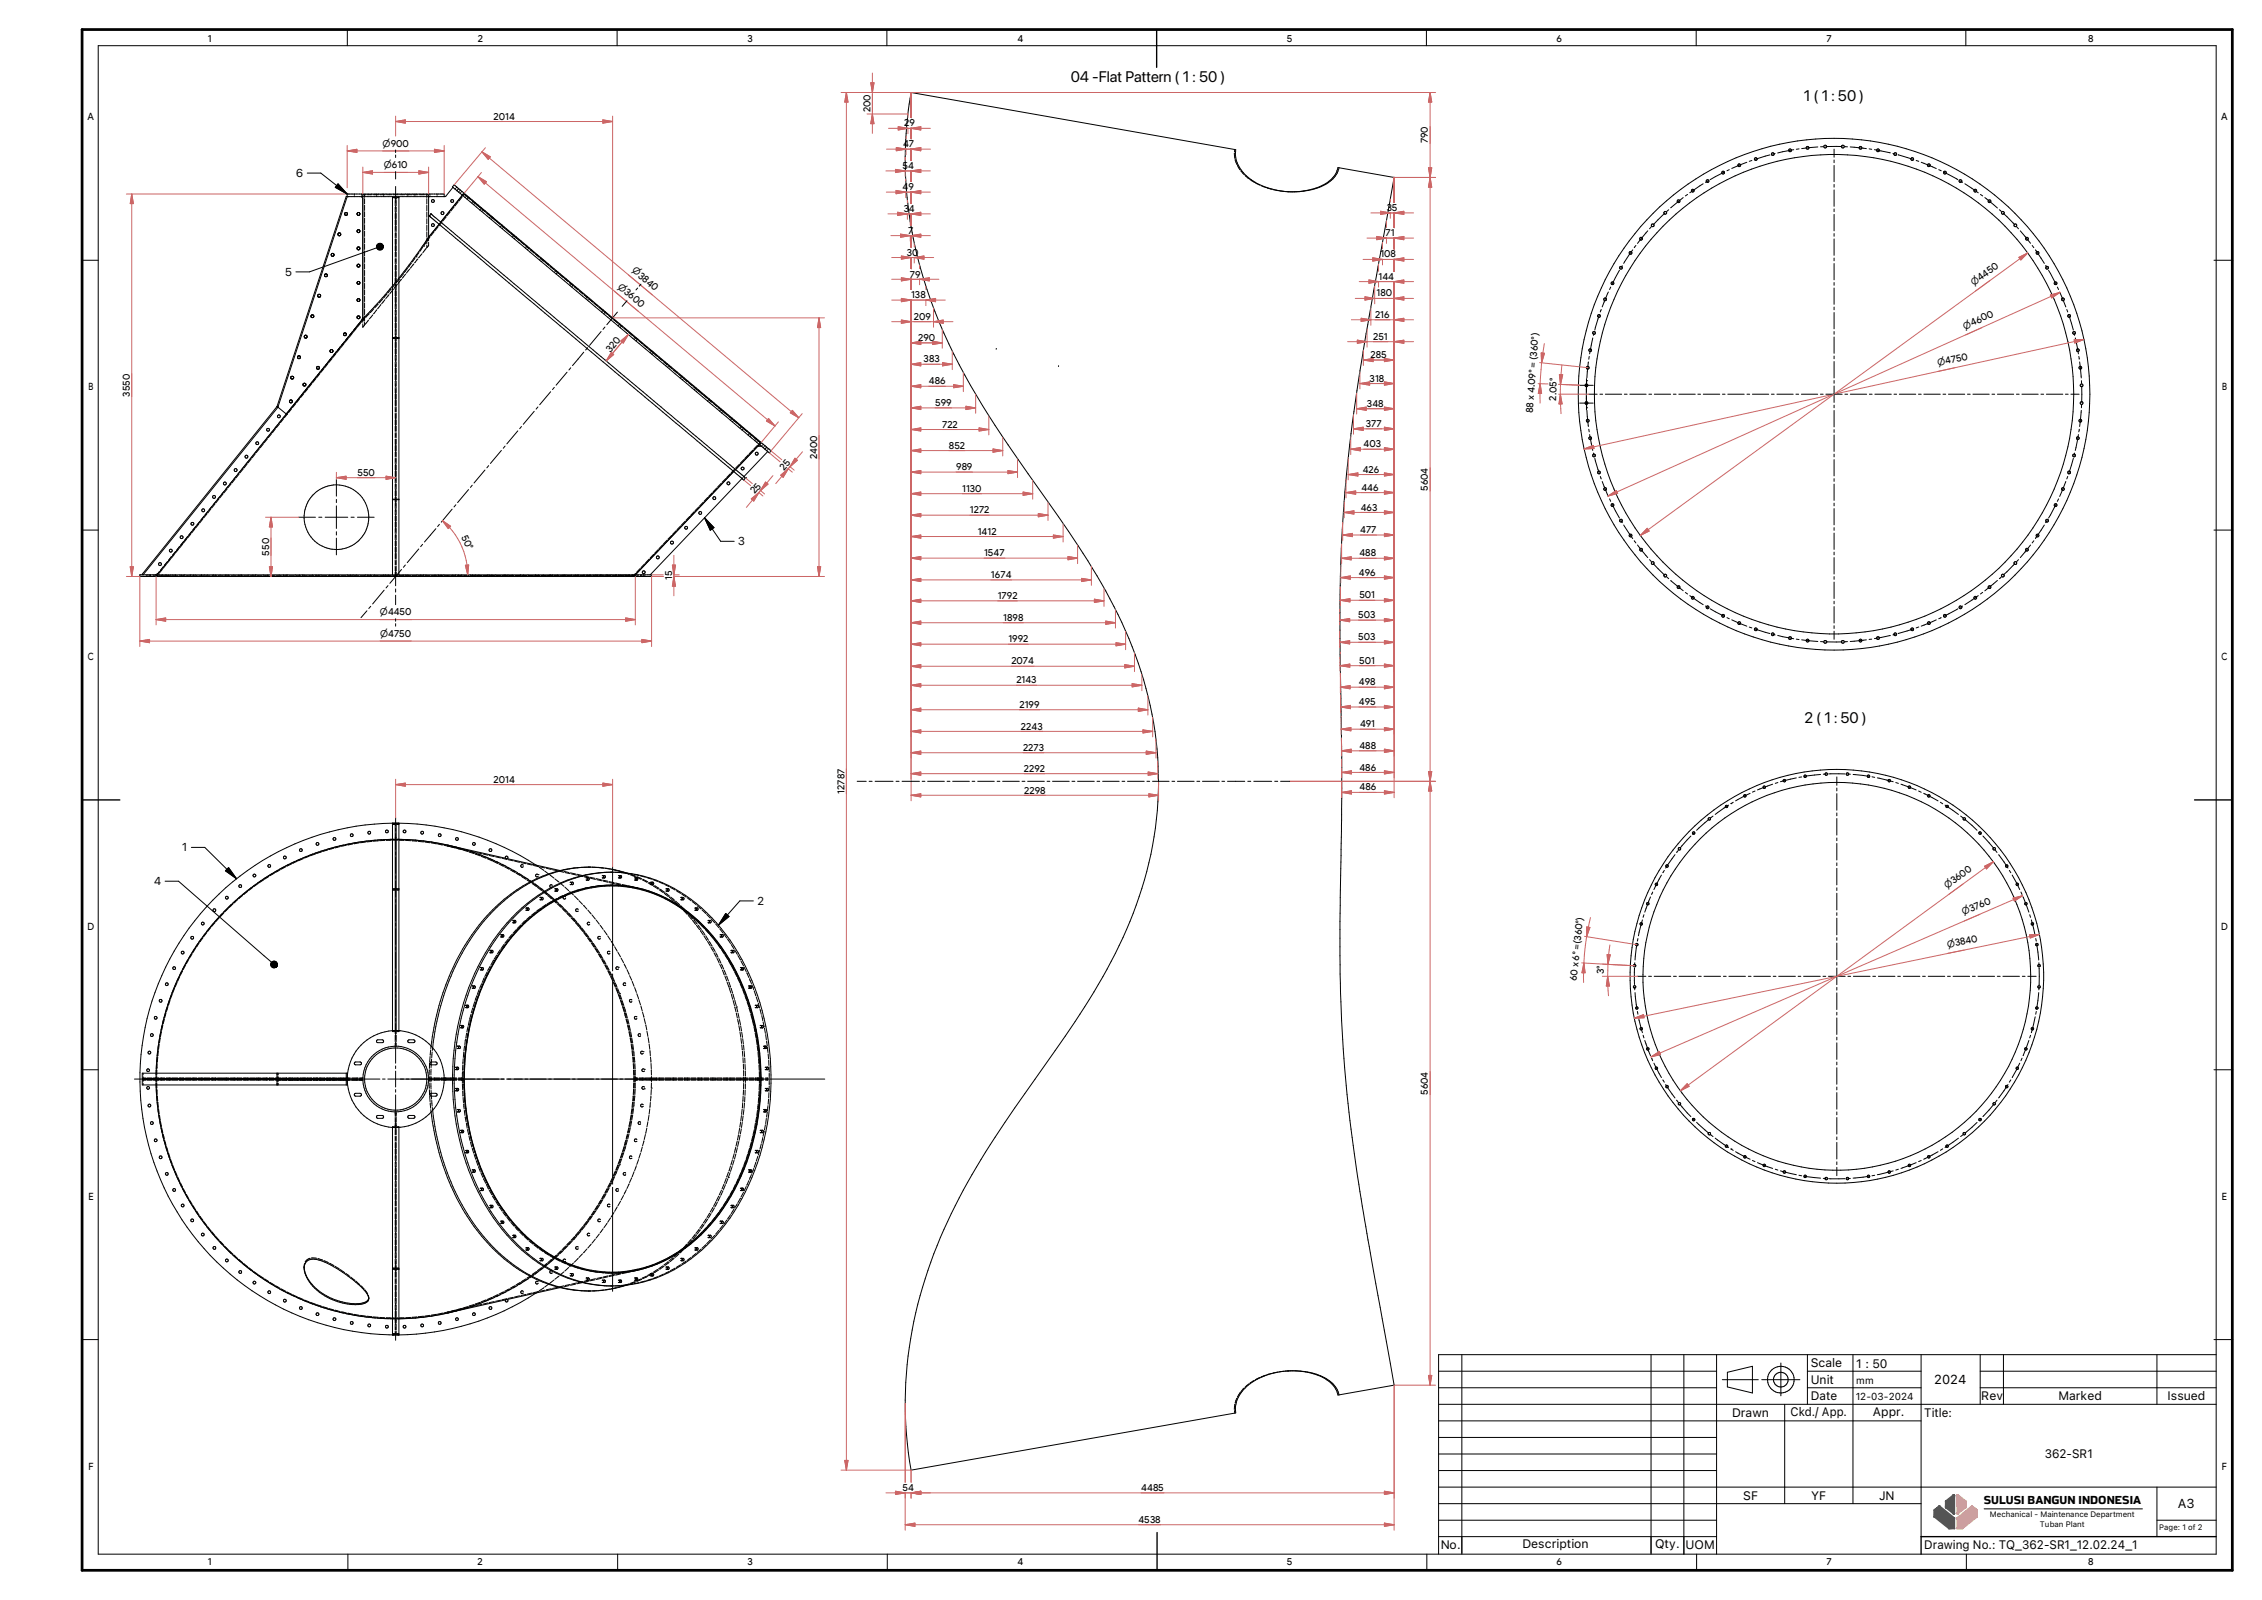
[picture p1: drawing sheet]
<svg xmlns="http://www.w3.org/2000/svg" width="420mm" height="297mm" viewBox="0 0 420 297" stroke-linecap="round" stroke-linejoin="round" font-family="sans-serif">
<defs><g id="words">
<g font-size="2.8">
<text x="198.8" y="15.3">04 -Flat Pattern ( 1 : 50 )</text>
<text x="334.9" y="18.7">1 ( 1 : 50 )</text>
<text x="335.1" y="134.2">2 ( 1 : 50 )</text>
</g>
<g font-size="2.4">
<text x="359.1" y="256.9">2024</text>
<text x="404.4" y="280">A3</text>
</g>
<g font-size="2.3">
<text x="336.2" y="256.9">Unit</text>
<text x="336.2" y="253.8">Scale</text>
<text x="344.6" y="253.9">1 : 50</text>
<text x="321.6" y="263">Drawn</text>
<text x="332.4" y="262.8">Ckd./ App.</text>
<text x="336.2" y="259.9">Date</text>
<text x="347.7" y="262.8">Appr.</text>
<text x="357.3" y="263.1">Title:</text>
<text x="367.9" y="259.9">Rev</text>
<text x="382.2" y="260">Marked</text>
<text x="402.4" y="260">Issued</text>
<text x="379.6" y="270.7">362-SR1</text>
<text x="323.6" y="278.4">SF</text>
<text x="336.3" y="278.4">YF</text>
<text x="348.9" y="278.4">JN</text>
<text x="267.5" y="287.6">No.</text>
<text x="282.7" y="287.4">Description</text>
<text x="307.3" y="287.4">Qty.</text>
<text x="312.9" y="287.6">UOM</text>
<text x="357.3" y="287.5">Drawing No.: TQ_362-SR1_12.02.24_1</text>
</g>
<g font-size="2.1">
<text x="55" y="32.9">6</text>
<text x="53" y="51.2">5</text>
<text x="137.1" y="101.3">3</text>
<text x="33.8" y="158">1</text>
<text x="28.6" y="164.3">4</text>
<text x="140.6" y="168">2</text>
<text x="368.3" y="279.2">SULUSI BANGUN INDONESIA</text>
</g>
<g font-size="1.9">
<text x="38.6" y="7.7">1</text>
<text x="88.7" y="7.7">2</text>
<text x="138.8" y="7.7">3</text>
<text x="188.9" y="7.7">4</text>
<text x="238.9" y="7.7">5</text>
<text x="289" y="7.7">6</text>
<text x="339.1" y="7.7">7</text>
<text x="387.7" y="7.7">8</text>
<text x="16.3" y="22.4">A</text>
<text x="91.7" y="22.2">2014</text>
<text x="161.6" y="20.8" transform="rotate(-90 161.6 20.8)">200</text>
<text x="167.9" y="23.5">29</text>
<text x="412.4" y="22.4">A</text>
<text x="167.7" y="27.3">47</text>
<text x="265.1" y="26.6" transform="rotate(-90 265.1 26.6)">790</text>
<text x="167.6" y="31.4">54</text>
<text x="167.6" y="35.3">49</text>
<text x="167.8" y="39.4">34</text>
<text x="257.5" y="39.2">35</text>
<text x="168.4" y="47.5">30</text>
<text x="168.6" y="43.4">7</text>
<text x="256.3" y="47.8">108</text>
<text x="257.3" y="43.9">71</text>
<text x="169" y="51.5">79</text>
<text x="255.9" y="52">144</text>
<text x="169.2" y="55.3">138</text>
<text x="169.7" y="59.4">209</text>
<text x="255.3" y="59">216</text>
<text x="255.6" y="55">180</text>
<text x="113.3" y="65.5" transform="rotate(-50 113.3 65.5)">320</text>
<text x="170.5" y="63.3">290</text>
<text x="255" y="63.1">251</text>
<text x="171.5" y="67.3">383</text>
<text x="172.5" y="71.3">486</text>
<text x="254.3" y="70.8">318</text>
<text x="254.5" y="66.5">285</text>
<text x="16.4" y="72.4">B</text>
<text x="24.1" y="73.6" transform="rotate(-90 24.1 73.6)">3550</text>
<text x="173.7" y="75.4">599</text>
<text x="253.8" y="75.5">348</text>
<text x="289" y="74.4" transform="rotate(-89 289 74.4)">2.05°</text>
<text x="412.6" y="72.4">B</text>
<text x="174.9" y="79.4">722</text>
<text x="176.2" y="83.3">852</text>
<text x="253.2" y="83">403</text>
<text x="253.6" y="79.2">377</text>
<text x="66.4" y="88.3">550</text>
<text x="145.6" y="87.4" transform="rotate(-50 145.6 87.4)">25</text>
<text x="151.7" y="85.3" transform="rotate(-90 151.7 85.3)">2400</text>
<text x="177.5" y="87.3">989</text>
<text x="253" y="87.7">426</text>
<text x="140.1" y="91.8" transform="rotate(-50 140.1 91.8)">25</text>
<text x="178.6" y="91.3">1130</text>
<text x="180.1" y="95.3">1272</text>
<text x="252.6" y="94.8">463</text>
<text x="252.8" y="91.1">446</text>
<text x="265.1" y="91.1" transform="rotate(-90 265.1 91.1)">5604</text>
<text x="85.6" y="99.6" transform="rotate(65 85.6 99.6)">50°</text>
<text x="181.5" y="99.3">1412</text>
<text x="252.6" y="99">477</text>
<text x="50" y="103.2" transform="rotate(-90 50 103.2)">550</text>
<text x="124.8" y="107.7" transform="rotate(-90 124.8 107.7)">15</text>
<text x="182.7" y="103.3">1547</text>
<text x="184" y="107.3">1674</text>
<text x="252.3" y="106.8">496</text>
<text x="252.4" y="103.3">488</text>
<text x="185.3" y="111.2">1792</text>
<text x="252.4" y="111.1">501</text>
<text x="186.3" y="115.2">1898</text>
<text x="187.2" y="119.3">1992</text>
<text x="252.2" y="114.8">503</text>
<text x="252.2" y="118.9">503</text>
<text x="16.3" y="122.6">C</text>
<text x="187.8" y="123.3">2074</text>
<text x="252.3" y="123.2">501</text>
<text x="412.5" y="122.6">C</text>
<text x="188.7" y="126.9">2143</text>
<text x="189.3" y="131.4">2199</text>
<text x="252.3" y="127.2">498</text>
<text x="252.3" y="130.9">495</text>
<text x="189.6" y="135.4">2243</text>
<text x="252.5" y="135">491</text>
<text x="189.9" y="139.4">2273</text>
<text x="190.1" y="143.3">2292</text>
<text x="252.4" y="139">488</text>
<text x="252.4" y="143">486</text>
<text x="91.7" y="145.3">2014</text>
<text x="156.8" y="147.4" transform="rotate(-90 156.8 147.4)">12787</text>
<text x="190.2" y="147.3">2298</text>
<text x="252.4" y="146.7">486</text>
<text x="16.3" y="172.6">D</text>
<text x="412.4" y="172.6">D</text>
<text x="297.8" y="180.9" transform="rotate(-88 297.8 180.9)">3°</text>
<text x="265.1" y="203.2" transform="rotate(-90 265.1 203.2)">5604</text>
<text x="16.4" y="222.7">E</text>
<text x="412.5" y="222.7">E</text>
<text x="344.6" y="256.9">mm</text>
<text x="344.6" y="259.8">12-03-2024</text>
<text x="16.4" y="272.8">F</text>
<text x="412.5" y="272.8">F</text>
<text x="167.6" y="276.7">54</text>
<text x="211.9" y="276.7">4485</text>
<text x="211.4" y="282.7">4538</text>
<text x="38.6" y="290.6">1</text>
<text x="88.7" y="290.6">2</text>
<text x="138.8" y="290.6">3</text>
<text x="188.9" y="290.6">4</text>
<text x="238.9" y="290.6">5</text>
<text x="289" y="290.6">6</text>
<text x="339.1" y="290.6">7</text>
<text x="387.7" y="290.6">8</text>
</g>
<g font-size="1.8">
<text x="284.6" y="76.6" transform="rotate(-86 284.6 76.6)">88 x 4.09° = (360°)</text>
<text x="292.7" y="182.2" transform="rotate(-84 292.7 182.2)">60 x 6° =(360°)</text>
</g>
<g font-size="1.7">
<text x="71" y="27.2">n900</text>
<text x="71.3" y="31.2">n610</text>
<text x="114.6" y="53.4" transform="rotate(40 114.6 53.4)">n3600</text>
<text x="117.2" y="50.4" transform="rotate(40 117.2 50.4)">n3840</text>
<text x="366.5" y="53" transform="rotate(-36 366.5 53)">n4450</text>
<text x="364.8" y="61.2" transform="rotate(-24 364.8 61.2)">n4600</text>
<text x="359.9" y="67.9" transform="rotate(-12 359.9 67.9)">n4750</text>
<text x="70.5" y="114.2">n4450</text>
<text x="70.6" y="118.2">n4750</text>
<text x="361.5" y="165" transform="rotate(-36 361.5 165)">n3600</text>
<text x="364.6" y="169.9" transform="rotate(-23 364.6 169.9)">n3760</text>
<text x="361.6" y="175.9" transform="rotate(-12 361.6 175.9)">n3840</text>
</g>
<g font-size="1.5">
<text x="369.5" y="281.7">Mechanical - Maintenance Department</text>
<text x="378.8" y="283.4">Tuban Plant</text>
<text x="400.9" y="284.1">Page: 1 of 2</text>
</g>
</g></defs>
<g fill="none" stroke="#000" stroke-width=".19">
<path d="M18.2 8.5h393.3v280h-393.3zM64.5 5.5v3M114.6 5.5v3M164.7 5.5v3M264.8 5.5v3M314.9 5.5v3M365 5.5v3M57 32.1h2.6l4.9 3.9M62.8 34.1l1.7 1.9-2.2-1.2zM64.5 36.5h.1M64.5 36.5l-.2-.1-12.9 39.1M64.5 36.5l-12.9 39"/>
<path d="M64.5 36h18v.5M64.5 36v.5M65.8 36v.2M65.8 36.3v.2M67.1 36.5l.3 .3M67.1 36v.2M67.1 36.3v.2M67.4 36.1h.5M67.4 36v.3M67.4 36.3v23.5M67.7 36.1v.5M67.7 36.9v.9"/>
<path d="M67.7 38.1v1M67.7 39.3v1M68.1 36.1h1M69.3 36.1h1M69.9 36v.2M69.9 36.3v.2M70.5 36.1h1M71.2 36v.2M71.2 36.3v.2M71.8 36.1h.9M72.9 36.5v70.2M72.9 36.7h.4"/>
<path d="M73 36.1h1M73.4 36.5v.5M73.4 37.2v1M73.4 38.4v1M73.4 39.6v1M73.4 36.9h.1M73.5 27.8v.5M73.5 28.8v.4M73.5 31.9v1.3M73.5 34.6v3.1M73.5 38.2v.6M73.5 39.3v3.4"/>
<path d="M73.5 36.9h.1M73.6 36.5v.5M73.6 37.2v1M73.6 38.4v1M73.6 39.6v1M73.7 36.7h.4M74.1 36.5v70.2M74.2 36.1h1M75.4 36.1h1M75.7 36v.2M75.7 36.3v.2M76.6 36.1h1"/>
<path d="M77 36v.2M77 36.3v.2M77.9 36.1h.9M79.1 36.1h.5M79.2 36.1v.6M79.2 36.9v1M79.2 38.1v1M79.2 39.3v1M79.6 36v.3M79.6 36.3v8.4M79.7 36.5l-.1 .1M79.8 40l-.1 .1"/>
<path d="M79.8 36v.2M79.8 36.3v.2M79.9 39.8l.1-.1 .2 .2 58.2 48.8M81.2 36v.2M81.2 36.3v.2M83.6 39.4l-.6 .7M84 34.7h.1M84 34.7l.3-.4 .9 .7M84 34.7l.1 .1M84.1 34.8l-1.5 1.7h-18.1M84.1 34.8l.7 .6M84.3 38.4l-.6 .8"/>
<path d="M84.6 35l-.1 .1M84.8 34.7l-.1 .1M84.8 35.4l.3 .3M84.9 35.2l-.1 .2M84.9 35.3l-.1 .1M85 37.5l-.5 .8M85.1 35l-.1 .1M85.1 35.7l.8 .6M85.2 35l.3 .3M85.2 35l-.1 .2M85.3 35.5l-.2 .2M85.5 35.3l.7 .6"/>
<path d="M85.5 35.3l-.1 .1M85.5 35.8l-.1 .1M85.7 35.5l-.1 .1M85.8 36.6l-.6 .7M85.9 36.2l-4.1 5M85.9 36.1l-4.1 5.1M85.9 36.3l9.6 8M85.9 36.1v.1M86 36.1l-.1 .1M86.1 36h.1M86.1 35.8l-.1 .1M86.2 35.9l-.2 .1"/>
<path d="M86.2 36l.1 .1M86.2 36v.1M86.2 35.9l3.2 2.7M86.2 36.1h.1M86.2 36.1l-.3 .3M86.3 36.1l.2 .2M86.4 36.2l.2 .1M86.5 36.6l-.1 .1M86.6 36.4l.8 .6M86.7 36.3l-.1 .1M86.8 36.5l.7 .6M86.8 36.9l-.1 .1"/>
<path d="M87 36.6l-.1 .1M87.6 37.2l.7 .6M87.7 37.3l.6 .5M87.7 37.6l-.1 .1M87.9 37.3l-.1 .1M88 37.9l-.1 .1M88.3 37.6l-.1 .1M88.3 37.8l.1 .1M88.4 37.9l.4 .4M88.6 38l.6 .6M89 38.4l.2 .2M89.2 38.6h.1"/>
<path d="M89.2 38.8l-.1 .2M89.4 38.7l.8 .7M89.4 38.6l2.1 1.8M89.4 38.6l-.1 .1M89.5 38.8l.5 .4M89.6 39.1l-.2 .2M89.8 38.9l-.1 .1M90.3 39.5l.7 .6M90.4 39.5l.7 .7M229.2 28.4l.1 1M229.3 27.7l-.1 .5M229.3 29.6l.3 .9"/>
<path d="M229.7 30.7l.5 .8M230.4 31.7l.6 .7M231.2 32.6l.7 .6M232.1 33.3h.1M232.1 33.3l.8 .5M232.9 33.8h.1M233.1 33.9l.8 .5M234.1 34.5l.9 .3M235 34.8h.1M235.2 34.9l.9 .2M236.4 35.2l.9 .2M237.3 35.4h.1"/>
<path d="M237.5 35.4l1 .1M238.7 35.6a11.4 11.4 0 0 1-8.1-3.8 5.1 5.1 0 0 1-1.2-4l-60.2-10.6a74.9 74.9 0 0 0 5.2 42.6 131.9 131.9 0 0 0 14.6 25.5 286.9 286.9 0 0 1 15.5 23 71.9 71.9 0 0 1 10.6 38.9 73.9 73.9 0 0 1-11.2 35.5l-4.3 6.9-7.4 10.8a201.5 201.5 0 0 0-11.7 17.7 86.5 86.5 0 0 0-12.3 38.5 72.3 72.3 0 0 0 1 16.3l60.2-10.6a6.2 6.2 0 0 1 3.7-6.1l2.1-.9 1.7-.5M239.1 35.6h.1M239.2 35.6h.1M248.6 31.1a5.5 5.5 0 0 1-4.1 3.8 15 15 0 0 1-5.8 .7M248.6 31.1h-.2a5.4 5.4 0 0 1-4.1 3.8 14.3 14.3 0 0 1-5.6 .7M248.6 31.1l10.2 1.8-1.9 11a579.6 579.6 0 0 0-6.7 42.4 314.4 314.4 0 0 0-1.2 43.3l.1 10.9-.1 18.3a344.8 344.8 0 0 0 1.5 47.7l1 7.7a791.6 791.6 0 0 0 5.5 32.7l1.8 10.2-10.2 1.8M309.1 39.6l-2.1 2.1M309.8 38.9l-.4 .4M312.5 36.7l-2.3 1.9M313.3 36.1l-.4 .3M316.2 34.1l-2.5 1.7"/>
<path d="M317.1 33.6l-.4 .3M320.2 31.9l-2.7 1.5M321.1 31.5l-.5 .2M324.3 30.1l-2.8 1.2M325.3 29.8l-.5 .1M328.6 28.8l-2.8 .8M329.6 28.5l-.5 .1M332.6 27.9l-2.5 .5M333 27.8l-.4 .1M334 27.6l-.5 .1M337.5 27.3l-3 .3M338.5 27.2l-.5 .1"/>
<path d="M339 27.2h3M340.5 27.7v1.5M340.5 29.7v.5M340.5 30.7v3M340.5 34.2v.5M340.5 35.3v3M340.5 38.8v.5M340.5 39.8v3M342.5 27.2l.5 .1M343.5 27.3l3 .3M347 27.6l.5 .1M348 27.8l3 .6"/>
<path d="M351.5 28.5l.4 .1M352.4 28.8l2.9 .8M355.8 29.8l.5 .1M356.7 30.1l2.8 1.2M360 31.5l.4 .2M360.9 31.9l2.6 1.5M364 33.6l.4 .3M364.8 34.1l2.5 1.7M367.7 36.1l.4 .3M368.5 36.7l2.4 1.9M371.2 38.9l.4 .4M372 39.6l2.1 2.1"/>
<path d="M15.2 48.3h3M66.7 60l-.6 .8M67.2 59.4l-1.3 1.6M67.2 59.4l-.3 .4M67.4 58.9l-.2 .5M67.4 59.5l-.3 .3M67.7 59.8v.6l-.3 .3v-.6M67.7 40.5v1M67.7 41.7v1M67.7 42.9v1M67.7 44.1v1M67.7 45.3v1"/>
<path d="M67.7 46.6v.9M67.7 47.8v.9M67.7 49v.9M67.7 50.2v1M67.7 51.4v1M67.7 52.6v1M67.7 53.8v1M67.7 55v1M67.7 56.2v1M67.7 57.4v1M67.7 58.7v.9M67.7 59.1l-.3 .3"/>
<path d="M68.4 59.4l-.6 .8M68.6 58.2l-.7 .7M69.2 58.5l-.6 .7M69.4 57.3l-.7 .7M70 57.5l-.7 .8M70 46l-12.5 4.5h-2.6M70.2 56.4l-.6 .7M70.7 56.6l-.6 .7M70.7 56.6h.1M71 55.5l-.6 .8M71.5 55.6l-.6 .8M71.8 54.6l-.6 .7"/>
<path d="M72.2 54.7l-.6 .7M72.6 53.7l-.6 .7M73 53.7l-.6 .8M73.1 52.8l-2.6 3-3.3 3.6M73.4 40.8v1M73.4 42v1M73.4 43.2v1M73.4 44.4v1M73.4 45.6v1M73.4 46.8v1M73.4 48v.9M73.4 49.2v.9"/>
<path d="M73.4 50.4v1M73.4 51.6v1M73.4 52.8v.9M73.4 54v.9M73.4 55.2v.9M73.4 56.4v.9M73.4 57.6v.9M73.4 58.8v.9M73.4 60v.9M73.4 52h.1M73.4 52.5h.1M73.4 52.4h.1"/>
<path d="M73.4 52.7l-.6 .8M73.5 43.2v.6M73.5 44.3v3.3M73.5 48.1v.5M73.5 49.1v3.1M73.5 52.7v.5M73.5 53.7v3.1M73.5 57.3v.6M73.5 58.4v3.1M73.5 52h.1M73.5 52.5h.1M73.5 52.4h.1"/>
<path d="M73.6 40.8v1M73.6 42v1M73.6 43.2v1M73.6 44.4v1M73.6 45.6v1M73.6 46.8v1M73.6 48v.9M73.6 49.2v.9M73.6 50.4v1M73.6 51.6v1M73.6 52.8v.9M73.6 54v.9"/>
<path d="M73.6 55.2v.9M73.6 56.4v.9M73.6 57.6v.9M73.6 58.8v.9M73.6 60v.9M73.7 52.1l-.5 .6M73.8 52.8l-.6 .7M73.9 52.6h.1M74.1 51.8l-.6 .7M74.5 51.8l-.6 .8M74.9 50.8l-.6 .8M75.3 50.9l-.6 .7"/>
<path d="M75.6 49.8l-.5 .8M76.1 49.9l-.6 .8M76.4 48.8l-.6 .8M76.8 49l-.6 .8M77.1 47.9l-.6 .7M77.2 47.7h.1M77.6 48.1l-.6 .7M77.8 46.9l-.6 .8M78.4 47.1l-.7 .8M78.5 45.9l-.5 .8M78.6 45.7h.1M79.1 46.2l-.6 .7"/>
<path d="M79.2 44.9l-.6 .8M79.2 40.6v1M79.2 41.8v1M79.2 43v1M79.2 44.3v.9M79.2 45.5v.5M79.3 46h.1M79.3 44.7h.1M79.6 44.1l-3.2 4.4-2.6 3.4M79.6 44.3l-.3 .4M79.6 44.3h.1M79.6 45v.6l-.3 .4"/>
<path d="M79.6 44v.1M79.7 40.1h.1M79.7 40.1l58.3 49M79.9 43.9l-.3 .4M80.6 43l-.6 .8M81.3 42.1l-.6 .7M81.5 41.6l-1.9 2.4M81.6 41.5l-.1 .1M81.8 41.2l-.1 .2M82.1 41.2l-.6 .7M82.8 40.3l-.6 .7M91 40.3l-.1 .2"/>
<path d="M91.2 40.2h.1M91.2 40.2l.7 .6M91.2 40.1l-.1 .1M91.3 40.3h.1M91.3 40.3l.7 .6M91.3 40.6l-.1 .1M91.5 40.4l4.3 3.5M91.5 40.4l-.1 .1M92 40.9h.1M92.1 41l.7 .6M92.2 41.1l.7 .6M93 42l-.1 .1"/>
<path d="M93 41.8h.1M93.1 41.8l.7 .6M93.1 41.8l.6 .6M93.2 41.8l-.1 .1M93.3 42.3l-.1 .1M93.5 42.1l-.1 .1M93.9 42.5l.8 .7M94 42.6l.5 .4M94.8 43.3l.7 .6M94.9 43.4l.7 .6M95.2 43.9l-.1 .1M95.5 43.6l-.2 .2"/>
<path d="M95.5 44.3l42.3 35.5M95.6 44.2l-.1 .1M95.7 44l.7 .7M95.8 44.1l.7 .6M95.8 43.9l42.3 35.5M95.8 43.9l-.1 .2M96.6 44.8l.8 .6M96.7 44.9l.7 .6M97.5 45.6l.8 .6M97.6 45.6l.4 .4M97.7 46l-.1 .1M97.9 45.7l-.1 .1"/>
<path d="M98 46.3l-.1 .1M98.2 46l-.1 .1M98.4 46.3l.8 .6M98.5 46.4l.7 .6M99.4 47.1l.3 .3M99.4 47.1l.7 .6M99.8 47.4l.3 .4M100.3 47.9l.7 .5M100.3 48.1l-.1 .2M100.3 47.9l.1 .1M100.4 48l.6 .5M100.5 47.9l-.1 .1"/>
<path d="M100.6 48.4l-.1 .2M100.8 48.2l-.1 .1M101 48.4v.1M101 48.5h.1M101.2 48.6l.7 .7M101.6 49l.3 .2M102.1 49.4l.7 .6M103 50.1l.7 .6M103 50.4l-.1 .2M103 50.2l.8 .6M103.3 50.2l-.2 .1M103.4 50.7l-.1 .2"/>
<path d="M103.6 50.5l-.1 .1M103.7 50.7h.1M103.9 50.9l.7 .6M103.9 51l.7 .6M104.8 51.7l.8 .6M105.1 51.9l.4 .4M105.7 52.4l.7 .6-.7-.5M105.9 52.9l-.1 .1M106.1 52.6l-.1 .1M106.2 53.2l-.1 .1M106.5 52.9l-.2 .1M106.6 53.2h.1"/>
<path d="M106.6 53.2l.7 .6M106.6 53.2l.8 .6M107.5 54l.8 .6M108.4 54.7l.6 .5M108.8 55.3l-.1 .1M109 55.2l.2 .1M109.1 55.1l-.1 .1M109.2 55.6l-.1 .2M109.3 55.5l.8 .6M109.4 55.4l-.1 .1M110.3 56.2l.7 .6M111.2 57l.7 .6"/>
<path d="M111.8 57.8l-.1 .2M112.1 57.6l-.1 .1M112.1 57.8l.8 .6M112.2 58.1l-.1 .2M112.4 57.9l-.1 .1M113 58.5l.8 .7M114 59.3l.7 .7M114.6 57.9l-1.9 2.4M116.4 55.8l-.9 1.1M118.4 53.5l-.3 .3M119 52.8l-.3 .3M297 58.4l-.9 2.9"/>
<path d="M297.3 57.5l-.2 .4M298.6 54.2l-1.1 2.8M299.1 53.3l-.2 .4M300.7 50.2l-1.4 2.6M301.2 49.3l-.3 .4M303.1 46.4l-1.6 2.5M303.7 45.6l-.3 .4M305.9 42.8l-1.9 2.4M306.6 42.1l-.3 .4M340.5 43.4v.5M340.5 44.3v3.1M340.5 47.9v.5"/>
<path d="M340.5 48.9v3M340.5 52.5v.5M340.5 53.5v3M340.5 57v.5M340.5 58v3M374.4 42.1l.4 .4M375.1 42.8l1.9 2.4M377.3 45.6l.3 .4M377.9 46.4l1.7 2.5M379.9 49.3l.2 .4M380.4 50.2l1.4 2.6M382 53.3l.2 .4"/>
<path d="M382.4 54.2l1.2 2.8M383.7 57.5l.2 .4M384.1 58.4l.9 2.9M411.1 48.3h3.5M50.8 79.8l-.6 .7M51.2 79.6l-.6 .7M51.4 75.5h.1M51.4 75.5l-25 31.1 .2 .1 25-31.1M51.4 75.5l.2 .1M51.4 75.5h.2M51.6 78.8l-.9 1.1M51.6 75.5v.1"/>
<path d="M51.6 75.6l1.6 1.3M51.9 78.7l-.6 .7M52 78.3l-.6 .7M52.7 77.7l-.6 .8M53.1 76.9l-1.4 1.7M53.2 76.9h.1M53.4 76.8l-.6 .7M53.5 76.5l-.3 .4M53.5 76.4l-.6 .7M53.8 76l-.6 .8M54.2 75.9l-.6 .7M54.2 75.5l-.6 .8"/>
<path d="M54.3 75.5l-.6 .7M54.6 75.1l-.6 .7M54.9 74.9l-.6 .8M55 74.6l-.6 .8M55 74.6l-.6 .7M55.4 74.1l-.6 .8M55.6 74l-.5 .8M55.7 73.7l-.6 .7M55.8 73.6l-.6 .7M56.1 73.2l-.6 .7M56.4 73.1l-.6 .7M56.5 72.7l-.6 .8"/>
<path d="M56.5 72.7l-.6 .7M56.9 72.2l-.6 .8M57.2 72.1l-.6 .8M57.2 71.8l-.6 .8M57.3 71.8l-.6 .7M57.9 71.2l-.6 .8M58 70.9l-.6 .7M58.7 70.3l-.6 .7M58.8 69.9l-.6 .7M59.2 69.4l-2.2 2.6M59.4 69.3l-.6 .8M59.5 69l-.6 .8"/>
<path d="M59.5 69l-.6 .7M59.9 68.5l-.6 .7M60.2 68.4l-.6 .7M60.9 67.5l-.6 .7M61 67.2l-.6 .7M61 67.1l-1.4 1.7M61.4 66.6l-.6 .7M61.7 66.6l-.6 .7M62.2 65.7l-1.1 1.3M62.4 65.6l-.6 .7M62.5 65.3l-.6 .7M62.9 64.7l-1 1.3"/>
<path d="M63.2 64.7l-.6 .7M63.2 64.3l-.6 .8M63.7 63.8l-.6 .7M63.9 63.8l-.6 .7M64 63.4l-.6 .8M64.5 62.8l-.6 .8M64.7 62.8l-.6 .8M64.7 62.5l-.6 .7M65.2 61.9l-.6 .7M65.4 61.9l-.6 .7M65.5 61.5l-.6 .8M66 60.9l-.6 .8"/>
<path d="M66.2 61l-.6 .7M66.9 60l-.6 .8M72.9 62.7h1.2M72.9 62.8h.4M73.4 61.2v.9M73.4 62.4v.9M73.4 63.6v.9M73.4 64.7v1M73.4 65.9v1M73.4 67.2v.9M73.4 68.4v.9M73.4 69.5v1"/>
<path d="M73.4 70.7v1M73.4 71.9v1M73.4 73.1v1M73.4 74.3v1M73.4 75.5v1M73.4 76.7v1M73.4 77.9v1M73.4 79.1v1M73.4 62.8h.1M73.4 62.7h.1M73.5 62v.5M73.5 63v3.1"/>
<path d="M73.5 66.6v.5M73.5 67.6v3.1M73.5 71.2v.6M73.5 72.3v3.1M73.5 75.9v.5M73.5 76.9v3.1M73.5 62.8h.1M73.5 62.7h.1M73.6 61.2v.9M73.6 62.4v.9M73.6 63.6v.9M73.6 64.7v1"/>
<path d="M73.6 65.9v1M73.6 67.2v.9M73.6 68.4v.9M73.6 69.5v1M73.6 70.7v1M73.6 71.9v1M73.6 73.1v1M73.6 74.3v1M73.6 75.5v1M73.6 76.7v1M73.6 77.9v1M73.6 79.1v1"/>
<path d="M73.7 62.8h.4M96.1 80l-2 2.4M96.8 79.2l-.3 .4M99.2 76.4l-2 2.4M99.9 75.5l-.4 .4M102.2 72.7l-2 2.4M102.9 71.9l-.3 .4M105.3 69.1l-2 2.4M106 68.3l-.4 .4M108.4 65.4l-2.1 2.5M109.1 64.5l-.4 .5M111.6 61.5l-2.1 2.6"/>
<path d="M112.3 60.7l-.3 .4M114.9 60.4l-.1 .1M114.9 60.1l.7 .6M115.1 60.1l-.1 .2M115.2 60.7l-.1 .1M115.4 60.4l-.1 .2M115.8 60.9l.8 .6M116.7 61.7l.7 .6M116.7 61.7l.8 .6M117.5 62.3h.1M117.6 62.5l.8 .6M117.7 62.5l.7 .6"/>
<path d="M117.9 62.9l-.1 .1M118.1 62.6l-.1 .2M118.2 63.2l-.1 .1M118.4 62.9l-.1 .2M118.6 63.2l.8 .7M119.2 63.8l.1 .1M119.5 64l.7 .6M119.5 64l.8 .6M120.4 64.8l.5 .4M120.4 64.8l.8 .6M120.8 65.4l-.1 .1M120.9 65.2l.3 .2"/>
<path d="M121 65.1l-.1 .1M121.2 65.7l-.1 .1M121.3 65.6l.8 .6M121.4 65.4l-.1 .1M121.4 65.6l.7 .6M122.3 66.3l.7 .7M122.3 66.3l.8 .7M123.2 67.1l.7 .6M123.2 67.1l.8 .6M123.7 67.8l-.1 .1M123.9 67.5l-.1 .1M124 68.1l-.1 .1"/>
<path d="M124.1 67.9l.7 .6M124.2 67.9l.7 .6M124.3 67.8l-.2 .1M125 68.7l.8 .6M125.1 68.7l.7 .6M126 69.4l.7 .7M126 69.5l.8 .6M126.4 70.1l-.1 .1M126.6 69.8l-.1 .2M126.8 70.4l-.1 .1M126.9 70.2l.8 .7M127 70.1l-.1 .2"/>
<path d="M127.5 70.7l.1 .1M127.8 71l.7 .6M127.9 71l.7 .7M128.7 71.8l.8 .6M128.8 71.8l.7 .6M129 72.3l-.1 .1M129.3 72l-.1 .1M129.4 72.6l-.1 .1M129.6 72.3l-.1 .1M129.7 72.5h.1M129.7 72.5l.8 .7M129.7 72.6l.7 .6"/>
<path d="M130.6 73.3l.4 .4M130.7 73.4l.7 .6M131.5 74.3l-.1 .1M131.5 74.1l.7 .6M131.7 74.1l-.1 .1M131.7 74.3l.6 .5M131.8 74.6l-.1 .2M132.1 74.4l-.1 .1M132.4 74.9l.8 .6M132.5 74.9l.8 .6M133.3 75.6l.8 .7M133.5 75.7l.7 .6"/>
<path d="M133.7 76.2l-.1 .1M133.9 75.9l-.1 .2M134.1 76.5l-.1 .1M134.3 76.4l.8 .7M134.3 76.3l-.1 .1M134.4 76.5l.2 .2M135 77h.1M135.2 77.2l.8 .7M135.3 77.2l.3 .3M135.7 77.9l-.1 .1M135.9 77.8h.1M136 77.6l-.2 .2"/>
<path d="M136.1 78.2l-.1 .1M136.1 78l.8 .6M136.2 78l.8 .7M136.3 77.9l-.1 .2M137.1 78.7h.1M137.1 78.7l.8 .7M137.2 78.8l.3 .3M137.5 79.4l-.1 .1M137.7 79.1l-.1 .2M137.8 79.8l3.2 2.7M137.8 79.3v.1M137.9 79.7l-.1 .1"/>
<path d="M138 79.5l.1 .1M138.1 79.4l5 4.2 .1 .1-.4 .4M138.1 79.4l-.1 .2M138.1 79.6l.6 .5M138.1 79.6l.4 .3M138.4 79.9h.1M138.5 79.9l.3 .2M138.6 80v.1M185 64.7v.1M196.5 67.9v.1M293.3 71.5h2.5M293.3 74.8h2.5"/>
<path d="M294.6 70.3v2.5M294.6 73.6v2.5M294.6 71.7v3M294.6 70.7h.1M294.6 75.7h.1M294.6 76.2l.3 3M294.9 67.2l-.3 3M295 79.7l.1 .5M295 73.2h1.5M295.1 66.2l-.1 .5M295.7 62.7l-.6 3M296 61.7l-.1 .6"/>
<path d="M297.1 73.2h.5M298.1 73.2h3M301.6 73.2h.5M302.6 73.2h3M306.1 73.2h.6M307.2 73.2h3M310.7 73.2h.5M311.7 73.2h3.1M315.2 73.2h.5M316.3 73.2h3M319.8 73.2h.5M320.8 73.2h3"/>
<path d="M324.4 73.2h.5M325.4 73.2h3M328.9 73.2h.5M329.9 73.2h3M333.5 73.2h.5M334.5 73.2h3M338 73.2h.5M339 73.2h3M340.5 61.5v.6M340.5 62.6v3M340.5 66.1v.5M340.5 67.1v3.1"/>
<path d="M340.5 70.6v.5M340.5 71.7v3M340.5 75.2v.5M340.5 76.2v3.1M340.5 79.8v.5M342.5 73.2h.6M343.6 73.2h3M347.1 73.2h.5M348.1 73.2h3.1M351.7 73.2h.4M352.7 73.2h3M356.2 73.2h.5"/>
<path d="M357.2 73.2h3M360.8 73.2h.5M361.8 73.2h3M365.3 73.2h.5M366.3 73.2h3M369.8 73.2h.6M370.9 73.2h3M374.4 73.2h.5M375.4 73.2h3M378.9 73.2h.5M380 73.2h3M383.5 73.2h.5"/>
<path d="M384.5 73.2h1.5M385.1 61.7l.1 .6M385.3 62.7l.6 3M386 66.2l.1 .5M386.1 79.7l-.1 .5M386.1 67.2l.3 3M386.4 76.2l-.3 3M386.5 70.7v.5M386.5 75.2v.5M386.5 71.7v3M15.2 98.4h3M34.9 99.5l-.7 .9"/>
<path d="M35.4 99.2l-.6 .7M35.6 98.7l-.6 .7M35.7 98.6l-.6 .7M36.1 98.2l-.5 .8M36.3 97.7l-.6 .8M36.4 97.6l-.6 .8M36.9 97.3l-.6 .7M37.2 96.7l-.7 .9M37.6 96.4l-.5 .7M37.8 95.9l-.6 .7M37.9 95.8l-.6 .7M38.4 95.4l-.6 .8"/>
<path d="M38.6 95l-.6 .7M38.7 94.8l-.6 .8M39.1 94.5l-.5 .8M39.3 94l-.6 .8M39.9 93.6l-.6 .7M40.2 92.9l-1.4 1.7M40.6 92.6l-.5 .8M40.8 92.2l-.6 .7M41.4 91.7l-.6 .8M41.6 91.2l-1.2 1.5M42.2 90.8l-.6 .7M42.3 90.3l-1.2 1.5"/>
<path d="M42.9 89.8l-.6 .8M43.1 89.4l-1.2 1.5M43.2 89.2l-.6 .7M43.7 88.9l-.6 .8M43.8 88.5l-.6 .7M44 88.2l-.6 .8M44.4 88l-.6 .7M44.6 87.5l-.6 .8M45.2 87l-.6 .8M45.3 86.6l-1.2 1.4M45.9 86.1l-.6 .8M46.1 85.7l-1.2 1.4"/>
<path d="M46.3 85.4l-.6 .8M46.7 85.2l-.6 .7M46.8 84.8l-.6 .7M47 84.5l-.6 .7M47.4 84.3l-.6 .7M47.8 83.5l-.8 1.1M48.2 83.3l-.7 .8M48.3 82.9l-.6 .7M48.5 82.6l-.6 .7M48.9 82.4l-.6 .7M49 82l-.6 .7M49.3 81.6l-.6 .8"/>
<path d="M49.7 81.5l-.7 .7M49.8 81l-.6 .8M50.1 80.7l-.6 .8M50.4 80.5l-.6 .8M50.5 80.1l-.6 .7M55.5 96h3.1M59.2 96h.6M60.4 96h4.2M62.5 89v3.1M62.5 92.7v.6M62.5 93.9v4.2M62.5 98.7v.6"/>
<path d="M62.5 99.9v3.1M65.2 96h.6M66.4 96h3.1M72.9 92.7h1.2M72.9 92.8h1.2M73.4 80.3v1M73.4 81.5v1M73.4 82.7v1M73.4 83.9v1M73.4 85.1v1M73.4 86.3v1M73.4 87.5v.9"/>
<path d="M73.4 88.7v.9M73.4 89.9v.9M73.4 91.1v.9M73.4 92.3v.9M73.4 93.4v1M73.4 94.6v.9M73.4 95.8v.9M73.4 96.9v1M73.4 98.1v.9M73.4 99.3v.9M73.4 92.7h.1M73.5 80.5v.5"/>
<path d="M73.5 81.6v3M73.5 85.2v.5M73.5 86.2v3.1M73.5 89.8v.5M73.5 90.8v3.1M73.5 94.4v.5M73.5 95.5v3.2M73.5 99.2v.6M73.5 92.7h.1M73.6 80.3v1M73.6 81.5v1M73.6 82.7v1"/>
<path d="M73.6 83.9v1M73.6 85.1v1M73.6 86.3v1M73.6 87.5v.9M73.6 88.7v.9M73.6 89.9v.9M73.6 91.1v.9M73.6 92.3v.9M73.6 93.4v1M73.6 94.6v.9M73.6 95.8v.9M73.6 96.9v1"/>
<path d="M73.6 98.1v.9M73.6 99.3v.9M80.9 98.1l-2.1 2.5M81.6 97.3l-.3 .4M83.9 94.5l-2 2.4M84.6 93.7l-.3 .4M87 90.9l-2 2.4M87.7 90.1l-.4 .4M90 87.3l-2 2.4M90.7 86.4l-.3 .4M93.1 83.6l-2 2.4M93.8 82.8l-.4 .4"/>
<path d="M124.7 99.4l-.7 .7M125.6 98.5l-.7 .7M126.4 97.6l-.7 .7M127.2 96.8l-.7 .6M128.1 95.9l-.7 .7M128.9 95l-.7 .7M129.7 94.1l-.6 .7M130.6 93.2l-.7 .7M130.8 96.1l3 4.4h2.5M130.8 96.1l1.8 1.8-.7 .5zM131.4 92.3l-.7 .7M132.3 91.5l-.7 .7"/>
<path d="M133.1 90.6l-.7 .7M133.9 89.7l-.7 .7M134.8 88.8l-.7 .7M135.6 87.9l-.7 .7M136.3 87.4l-18.3 19.3M136.4 87l-.6 .8M137.3 86.2l-.7 .7M137.9 88.7l-17.2 18M138.1 89.1h.1M138.1 85.3l-.7 .7M138.4 88.7h.1M138.4 88.7l-.3 .4"/>
<path d="M138.8 80.1v.1M138.9 80.3l.8 .6M139 84.4l-.7 .7M139 80.6l-.1 .2M139 80.4l.2 .1M139.2 80.4l-.1 .1M139.3 80.6l.3 .3M139.4 81l-.1 .1M139.6 80.7l-.1 .1M139.7 80.9l.1 .1M139.8 83.5l-.7 .7M139.8 81.1l.4 .3"/>
<path d="M140 81.2l.7 .6M140.2 81.7l-.1 .1M140.5 81.4l-.1 .1M140.6 82l-.1 .1M140.6 82.7l-.6 .7M140.7 82.8h.7M140.7 82.8l-4.2 4.5M140.8 81.8v.1M140.8 81.7l-.1 .1M140.9 81.9l.2 .2M141 82.5l.7 .6M141 82.5l-4.6 4.8"/>
<path d="M141.1 82.1l.1 .1-.1 .1M141.1 82.4l-.4 .4M141.1 82.1h.1M141.1 82.1l-.3 .4M141.2 82.4l-.1 .2M141.3 82.1l-.1 .2M141.4 82.2l-.1 .1M141.5 82.8l-.1 .1M141.7 83.1l.3 .3M141.7 82.5l-.1 .1M141.8 83l-.1 .1M142 83.4l.8 .7"/>
<path d="M142 82.7l-.1 .2M142.1 83.2l-.1 .2M142.2 83.3l-.1 .1M142.3 83l-.1 .1M142.4 83l-.1 .2M142.5 83.5l-.1 .2M142.5 83.8l-4.5 4.8M142.7 83.3l-.1 .1M142.8 84.1h.1M295.1 80.7l.6 2.9M295.9 84.1l.1 .5M296.1 85.1l.9 2.9"/>
<path d="M297.1 88.4l.2 .5M297.5 89.4l1.1 2.8M298.9 92.6l.2 .5M299.3 93.5l1.4 2.7M300.9 96.6l.3 .4M301.5 97.5l1.6 2.5M340.5 80.7v3.1M340.5 84.3v.5M340.5 85.3v3M340.5 88.9v.5M340.5 89.9v3M340.5 93.4v.5"/>
<path d="M340.5 94.4v3M340.5 97.9v.6M340.5 99v3M379.6 97.5l-1.7 2.5M379.9 97h.1M380.1 96.6l-.2 .4M381.8 93.5l-1.4 2.7M382.2 92.6l-.2 .5M383.6 89.4l-1.2 2.8M383.9 88.4l-.2 .5M385 85.1l-.9 2.9M385.2 84.1l-.1 .5"/>
<path d="M385.9 80.7l-.6 2.9M411.1 98.4h3.5M26 106.7h95v.3h-95zM27.2 106.7v.1M27.2 106.9v.1M27.5 106.7v.1M27.5 106.9v.1M27.8 106.7v.1M27.8 106.9v.1M27.9 106.7v.1M27.9 106.9v.1M28 106.7v.1"/>
<path d="M28 106.9v.1M28.5 106.7v.1M28.5 106.9v.1M28.7 106.7v.1M28.7 106.9v.1M29 106.7v.1M29 106.9v.1M29 106.9h.4M29 106.8v.1M29.2 106.7v.1M29.2 106.9v.1M29.3 106.5l-.5 .2"/>
<path d="M29.3 106.5h.1M29.3 106.5l-.2 .3M29.4 106.6l-.3 .4M29.6 106.7v.1M29.6 106.9v.1M29.6 106.1l-.3 .4M29.7 106.9h1M30.1 106.7v.1M30.1 106.9v.1M30.1 105.7l-.6 .7M30.4 105.2l-.6 .7M30.7 106.7v.1"/>
<path d="M30.7 106.9v.1M30.9 106.9h.1M30.9 104.8l-.6 .7M30.9 106.9h1M31.1 104.2l-.6 .8M31.2 106.7v.1M31.2 106.9v.1M31.6 103.8l-.6 .8M31.9 103.3l-.6 .8M32.1 106.7v.1M32.4 102.9l-.6 .7M32.6 106.7v.1"/>
<path d="M32.6 106.9v.1M32.6 102.4l-.6 .7M32.6 102.3l-.6 .8M33 106.9h-.9v.1M33.1 102l-.6 .7M33.3 106.9h.9M33.4 101.4l-.6 .8M33.7 106.7v.1M33.7 106.9v.1M33.9 101l-.6 .8M34.1 100.5l-.6 .8M34.1 100.5l-.6 .7"/>
<path d="M34.2 106.7v.1M34.2 106.9v.1M34.5 106.9h1M34.6 100.1l-.6 .7M35.4 106.7v.1M35.4 106.9v.1M35.7 106.9h1M35.9 106.7v.1M35.9 106.9v.1M36.9 106.9h.9M37.4 106.7v.1M37.4 106.9v.1"/>
<path d="M37.9 106.7v.1M37.9 106.9v.1M38.1 106.9h.9M39.3 106.9h1M39.5 106.7v.1M39.5 106.9v.1M40.1 106.7v.1M40.1 106.9v.1M40.3 107h-.4M40.5 106.9h1M40.6 107h1M41.7 106.9h.9"/>
<path d="M41.8 107h.9M41.9 106.7v.1M41.9 106.9v.1M42.4 106.7v.1M42.4 106.9v.1M42.9 106.9h1M43 107h.9M44.1 106.9h1M44.2 107h.9M44.3 106.7v.1M44.3 106.9v.1M44.9 106.7v.1"/>
<path d="M44.9 106.9v.1M45.3 106.9h1M45.4 107h.9M46.5 106.9h.9M46.6 107h.9M47 106.7v.1M47 106.9v.1M47.5 106.7v.1M47.5 106.9v.1M47.7 106.9h1M47.8 107h.9M48.9 106.9h1"/>
<path d="M49 107h.9M49.7 106.7v.1M49.7 106.9v.1M50.1 106.9h1M50.2 107h.9M50.3 106.7v.1M50.3 106.9v.1M51.3 106.9h.9M51.4 107h.9M52.5 106.9h1M52.6 107h.9M52.6 106.7v.1"/>
<path d="M52.6 106.9v.1M53.1 106.7v.1M53.1 106.9v.1M53.7 106.9h1M53.7 107h1M54.9 106.9h1M54.9 107h1M55.6 106.7v.1M55.6 106.9v.1M56.1 106.7v.1M57 106.9h-.9v.1M57.1 106.9l-1 .1"/>
<path d="M57.3 106.9h1M57.4 106.9h.9M58.5 106.9h1M58.7 106.7v.1M58.7 106.9v.1M59.2 106.7v.1M59.2 106.9v.1M59.7 106.9h1M60.9 106.9h.9v.1M60.9 106.9h1M61.8 106.7v.1M62.1 106.9h1"/>
<path d="M62.4 106.7v.1M62.4 106.9v.1M63.3 106.9h1M64.5 106.9h1M65 106.7v.1M65 106.9v.1M65.6 106.7v.1M65.6 106.9v.1M65.7 106.9h.9M65.7 106.9h1M66.9 106.9h1M68.1 106.9h1"/>
<path d="M68.1 113.4l-1.1 1.3M68.3 106.7v.1M68.3 106.9v.1M68.8 106.7v.1M68.8 106.9v.1M68.8 112.6l-.3 .4M69.3 106.9h1M70.5 106.9h1M71.3 109.6l-2.1 2.5M71.6 106.7v.1M71.6 106.9v.1M71.7 106.9h1"/>
<path d="M72 108.7l-.3 .4M72.1 106.7v.1M72.1 106.9v.1M73.4 100.4v.9M73.4 101.6v.9M73.4 102.7v1M73.4 103.9v1M73.4 105.1v.9M73.4 106.3v.5M73.4 106.9v.1M73.4 106.4h.1M73.5 100.3v3.4"/>
<path d="M73.5 104.2v.6M73.5 105.3v3.4M73.5 109.3v.6M73.5 110.5v1.7M73.5 114.9v.4M73.5 115.8v.4M73.5 106.4h.1M73.6 100.4v.9M73.6 101.6v.9M73.6 102.7v1M73.6 103.9v1M73.6 105.1v.9"/>
<path d="M73.6 106.3v.5M73.6 106.9v.1M73.9 106.9h-1M74.1 106.9h1M74.5 105.7l-2.1 2.6M74.9 106.7v.1M74.9 106.9v.1M75.3 104.9l-.4 .4M75.3 106.9h1M75.4 106.7v.1M75.4 106.9v.1M77.5 106.9h-1"/>
<path d="M77.7 101.9l-2.1 2.5M78.1 106.7v.1M78.1 106.9v.1M78.5 101l-.4 .5M78.6 106.7v.1M78.6 106.9v.1M78.7 106.9h-1M78.9 106.9h1M80.1 106.9h.9M81.3 106.9h1M81.4 106.7v.1M81.4 106.9v.1"/>
<path d="M81.9 106.7v.1M81.9 106.9v.1M82.5 106.9h1M83.7 106.9h1M84.6 106.7v.1M84.6 106.9v.1M84.9 106.9h1M85.1 106.7v.1M85.1 106.9v.1M86.1 106.9h1M87.3 106.9h1v.1M87.7 106.7v.1"/>
<path d="M87.7 106.9v.1M88.2 106.9h-.9M88.3 106.7v.1M88.5 106.9h.9M88.5 106.9h1M89.7 106.9h.9M89.7 106.9h1M90.8 106.7v.1M90.8 106.9v.1M90.9 106.9h.9M90.9 106.9h1M91.3 106.7v.1"/>
<path d="M91.3 106.9v.1M92 106.9h1M92.1 106.9h1M93.2 106.9h1M93.3 106.9h1M93.8 106.7v.1M93.8 106.9v.1M94.3 106.7v.1M94.3 106.9v.1M94.5 106.9h1M95.4 106.8l-1 .1M95.7 106.8h.9"/>
<path d="M95.7 106.9h1v.1M96.7 106.7v.1M96.9 106.8h.9M96.9 106.9h1M97.2 106.7v.1M97.2 106.9v.1M98 106.8h1M98.1 106.9h1M99.2 106.8h1M99.3 106.9h1M99.4 106.7v.1M99.4 106.9v.1"/>
<path d="M100 106.7v.1M100 106.9v.1M100.4 106.8h1M100.5 106.9h1M101.7 106.9h1M102.1 106.7v.1M102.1 106.9v.1M102.6 106.7v.1h-1M102.6 106.9v.1M102.8 106.8h1M102.9 106.9h1M104 106.8h1"/>
<path d="M104.1 106.9h1M104.5 106.7v.1M104.5 106.9v.1M105.1 106.7v.1M105.1 106.9v.1M105.2 106.8h1M105.3 106.9h1M106.4 106.8h1M106.5 106.9h1M106.9 106.7v.1M106.9 106.9v.1M107.4 106.7v.1"/>
<path d="M107.4 106.9v.1M107.6 106.8h1M107.7 106.9h1M108.8 106.8h1M108.9 106.9h1M109 106.7v.1M109 106.9v.1M109.6 106.7v.1M109.6 106.9v.1M110 106.8h1M110.1 106.9h1M111 106.7v.1"/>
<path d="M111 106.9v.1M111.2 106.8h1M111.3 106.9h1M111.5 106.7v.1M111.5 106.9v.1M112.4 106.8h1M112.5 106.9h1M112.8 106.7v.1M112.8 106.9v.1M113.3 106.7v.1M113.3 106.9v.1M113.6 106.8h1"/>
<path d="M113.7 106.9h1M114.4 106.7v.1M114.4 106.9v.1M114.8 106.8h.9M114.9 106.7v.1M114.9 106.9v.1M114.9 106.9h1M115.7 106.7v.1M115.7 106.9v.1M116 106.8h1M116.1 106.9h1M116.2 106.7v.1"/>
<path d="M116.2 106.9v.1M116.9 106.7v.1M116.9 106.9v.1M117.3 106.9h.5M117.4 106.7v.1M117.4 106.9v.1M117.8 106.7v.1M117.8 106.9v.1M117.9 106.8l-.1 .1M118 106.7h.1M118 106.7v.1M118 106.9v.1"/>
<path d="M118 106.7l-.1 .1M118 106.4l-.3 .4h-.5M118.3 106.7v.1M118.3 106.9v.1M118.5 106.7v.1M118.5 106.9v.1M118.8 105.5l-.6 .8M118.9 106.7v.1M118.9 106.9v.1M119 106.7v.1M119 106.9v.1M119.2 106.7v.1"/>
<path d="M119.2 106.9v.1M119.5 106.7v.1M119.5 106.9v.1M119.7 104.7l-.7 .7M119.7 106.7v.1M119.7 106.9v.1M120.5 103.8l-.6 .7M121.4 102.9l-.7 .7M122.2 102l-.7 .7M123 101.1l-.6 .8M123.9 100.3l-.7 .7M303.4 100.4l.3 .4"/>
<path d="M304 101.2l1.9 2.3M306.3 103.9l.3 .3M307 104.6l2.1 2.2M309.4 107.1l.4 .3M310.2 107.7l2.3 2M312.9 110l.4 .3M313.7 110.6l2.5 1.6M316.7 112.5l.4 .3M317.5 113l2.7 1.4M320.6 114.7l.5 .2M321.5 115.1l2.8 1.1M324.8 116.4l.5 .2"/>
<path d="M325.8 116.7l2.8 .9M329.1 117.7l.5 .2M330.1 118l2.5 .5M332.6 118.5l.4 .1M333.5 118.6l.5 .1M334.5 118.8l3 .3M338 119.1h.5M339 119.2h3M340.5 102.5v.5M340.5 103.5v3.1M340.5 107v.5M340.5 108.1v3"/>
<path d="M340.5 111.6v.5M340.5 112.6v3M340.5 116.2v.5M340.5 117.2v1.5M343 119.1h-.5M346.5 118.8l-3 .3M347.5 118.6l-.5 .1M351 118l-3 .5M351.9 117.7l-.4 .2M355.3 116.7l-2.9 .9M356.3 116.4l-.5 .2M359.5 115.1l-2.8 1.1"/>
<path d="M360.4 114.7l-.4 .2M363.5 113l-2.6 1.4M364.4 112.5l-.4 .3M367.3 110.6l-2.5 1.6M368.1 110l-.4 .3M370.9 107.7l-2.4 2M371.6 107.1l-.4 .3M374.1 104.6l-2.1 2.1M374.8 103.9l-.4 .3M377 101.2l-1.9 2.3M377.6 100.4l-.3 .4M35.5 157.3h2.5l5.9 5.8"/>
<path d="M54.8 159.9l-.9 .4M55.2 159.9l-.9 .4M55.9 159.4l-.9 .4M56.3 159.4l-.9 .4M57 159l-2.9 1.3-4.3 2.3M57.4 158.9l-.9 .4M58.1 158.5l-.8 .4M58.5 158.5l-.9 .4M59.3 158.1l-.9 .3M59.7 158.1l-.9 .3M60.4 157.8l-.9 .2M60.8 157.8l-.9 .3"/>
<path d="M61.5 157.4l-.9 .3M62 157.5l-.9 .2M62.7 157.1l-.9 .3M63.1 157.2l-.9 .2M63.9 156.8l-1 .3M64.3 156.9l-.9 .2M65 156.6l-.9 .2M65.5 156.7l-1 .1M66.2 156.4l-.9 .2M66.7 156.5l-1 .1M67.4 156.2l-1 .2M67.9 156.3l-1 .1"/>
<path d="M68.6 156.1l-1 .1M69.1 156.2l-1 .1M69.8 156h-1M70.3 156.1l-1 .1M71 155.9h-1M71.5 156l-1 .1M72.2 155.8l-1 .1M72.4 155.8h1M72.6 156h-.9M72.9 152.8v38.6M72.9 155.8a45.3 45.3 0 0 0-16.8 3.5M72.9 152.8a47.5 47.5 0 0 0-44.8 61.6 47.5 47.5 0 0 0 71.8 25.4"/>
<path d="M72.9 152.8h1.2M72.9 153h.4M72.9 156h1M73.4 152.8v39.1M73.4 155.5h.1M73.4 155.9h.1M73.5 151.8v1.5M73.5 153.8v.5M73.5 154.7v3M73.5 158.2v.5M73.5 159.2v2.9M73.5 155.8l3.6 .2"/>
<path d="M73.5 155.5h.1M73.5 155.9h.1M73.6 152.8v39.1M73.7 153h.4M74.1 152.8v38.6M74.1 152.8a47.7 47.7 0 0 1 25.8 8.1M74.1 156h1M75.3 156l1 .1M76.5 156.1l.9 .1M77.1 156l1.6 .1M77.7 156.2h.1M77.7 156.2l.9 .1"/>
<path d="M78.6 156.1l4.6 .8 2.7 .7M78.9 156.3l.9 .1M80.1 156.5l.9 .1M80.1 156.3l3 .6M81.3 156.7l.9 .1M82.4 156.9l.7 .2M83.1 157.1h.3M83.1 157.1l.5 .1M83.1 156.9l20.9 4.7M83.1 156.9l.5 .1M83.6 157.2l.9 .2M83.8 157.2l.9 .2"/>
<path d="M83.8 157.1l1 .2M84.8 157.5l.9 .2M85 157.5l.9 .2M85.4 157.4l.9 .3M85.9 157.8l.9 .3M86.1 157.7l.9 .3M86.1 157.7l1 .2M86.5 157.8l.9 .3M87.1 158.1l.9 .3M87.3 158l.9 .4M87.3 158l1 .2M87.7 158.1l.8 .3"/>
<path d="M88.2 158.5l.9 .4M88.4 158.4l.9 .4M88.5 158.3l.9 .2M88.8 158.5l.9 .4M89.3 159l.9 .3M89.5 158.9l.9 .3M89.7 158.5l.9 .3M89.9 159l.9 .3M90.4 159.4l.9 .4M90.7 159.3l.8 .4M90.8 158.8l1 .2M91 159.4l.9 .4"/>
<path d="M91.3 159.8h.1M91.5 159.9l.9 .4M91.7 159.8l.9 .4M92 159.1l1 .2M92.1 159.9l.9 .4M93.2 159.3l.9 .2M93.9 159.4a.26 .26 0 0 1 0-.4 .26 .26 0 0 1 .4 .1 .26 .26 0 0 1-.2 .3M94.1 159.4h.1M94.4 159.6l.9 .2M95.5 159.8l1 .3M159.2 145h1.6M161.4 145h.5"/>
<path d="M162.5 145h3.3M166.4 145h.5M167.5 145h3.2M171.2 145h.5M172.2 145h3.1M175.8 145h.6M176.9 145h3.1M180.5 145h.5M181.5 145h3.1M185.1 145h.5M186.2 145h3.1M189.8 145h.5"/>
<path d="M190.8 145h3.1M194.4 145h.5M195.4 145h3.1M199 145h.6M200.1 145h3.1M203.7 145h.5M204.7 145h3.1M208.3 145h.5M209.3 145h3.1M213 145h.5M214 145h3.1M217.6 145h.5"/>
<path d="M218.6 145h3.1M222.2 145h.6M223.3 145h3.1M226.9 145h.5M227.9 145h3.2M231.7 145h.5M232.8 145h3.3M236.7 145h.5M237.8 145h1.6M311 158.7l-1.7 2.4M311.6 157.9l-.3 .3M313.9 155.2l-2 2.3"/>
<path d="M314.7 154.5l-.4 .3M317.3 152.1l-2.3 2M318.1 151.5l-.4 .3M321 149.5l-2.5 1.7M321.4 149.2h.1M321.8 148.9l-.4 .3M324.9 147.3l-2.7 1.4M325.9 146.8l-.5 .2M329.1 145.6l-2.8 1M330.1 145.3l-.5 .1M333.5 144.4l-2.9 .7M334.5 144.2l-.5 .1"/>
<path d="M338 143.8l-3 .3M339 143.7h-.5M339.5 143.7h3.1M341 144.2v1.6M341 146.3v.5M341 147.3v3.1M341 150.9v.5M341 151.9v3.1M341 155.6v.5M341 156.6v3M343.1 143.7h.5M344.1 143.8l3 .3"/>
<path d="M347.6 144.2l.5 .1M348.6 144.4l2.9 .7M352 145.3l.5 .1M353 145.6l2.8 1M356.2 146.8l.5 .3M357.2 147.3l2.6 1.4M360.3 148.9l.4 .3M361.1 149.5l2.5 1.7M364 151.5l.4 .3M364.8 152.1l2.3 2M367.5 154.5l.3 .3M368.2 155.2l2 2.3"/>
<path d="M370.5 157.8l.3 .4M371.1 158.7l1.7 2.4M30.7 163.6h2.4l17.3 15M34.3 179.2l-.4 .8M34.4 179a44.3 44.3 0 0 0-5.4 20.6M34.5 179.1l-.5 .9M34.9 178.2l-.5 .8M35.1 178.1l-.5 .8M35.5 177.1l-.5 .9M35.7 177l-.5 .9M36.1 176.1l-.5 .8M36.3 176l-.5 .8"/>
<path d="M36.8 175.1l-.6 .8M37 175l-.6 .8M37.5 174.1l-.6 .8M37.7 174.1l-.6 .7M38.2 173.2l-.6 .7M38.4 173.1l-.6 .8M38.9 172.3l-1.9 2.6-2.6 4.1M38.9 172.2l-.6 .8M39.1 172.2l-.5 .7M39.7 171.3l-.6 .8M39.9 171.3l-.6 .7M40.5 170.4l-.6 .7"/>
<path d="M40.7 170.4l-.6 .7M41.3 169.6l-.7 .7M41.6 169.5l-.7 .7M42.1 168.7l-.6 .7M42.4 168.6l-.7 .7M42.4 161.1l1.5 2-2-1.5zM43 167.9l-.7 .6M43.3 167.8l-.7 .7M43.9 167.1l-.7 .6M44.1 167l-.7 .6M44.8 166.3l-.8 .6M45.1 166.2l-.8 .6"/>
<path d="M45.7 165.5l-.7 .6M46 165.5l-.8 .5M46.6 164.8l-.7 .6M46.9 164.7l-.7 .6M47.6 164.1l-.8 .5M47.9 164l-.8 .6M48.6 163.4l-.8 .5M48.9 163.4l-.8 .5M49.6 162.7l-.8 .6M49.8 162.6a45.5 45.5 0 0 0-10.9 9.7M49.9 162.7l-.8 .5M50.6 162.1l-.8 .5"/>
<path d="M51 162.1l-.9 .5M51.6 161.5l-.8 .5M52 161.5l-.8 .5M52.7 160.9l-.9 .5M53 160.9l-.8 .5M53.7 160.4l-.8 .4M54.1 160.4l-.8 .4M72.9 165.1h1.2M72.9 165.2h.4M72.9 165h1.2M73.4 165h.2M73.5 162.6v.5"/>
<path d="M73.5 163.6v2.9M73.5 167v.5M73.5 168v2.9M73.5 171.4v.5M73.5 172.4v2.9M73.5 175.8v.5M73.5 176.8v2.9M73.7 165.2h.4M89.3 179.6l.1 .1M89.4 179.6l-.2 .1M89.4 179.9l-.1 .2-.1-.1M89.4 179.7v.2"/>
<path d="M89.4 179.9l.2 .2M89.4 179.7v.1M89.5 179.6h.1M89.6 179.6l.2 .3-.3 .2M89.6 179.6l-.2 .1M90.9 176.8l.3 .1M90.9 176.5h.3v.3M91 179.4l-.4 .8M91 176.4h.2M91.2 176.8l-.1 .1M91.3 176.4h.1M91.3 179.3l-.5 .9"/>
<path d="M91.4 176.4l.1 .1v.2l-.2 .2M91.4 176.4l-.2 .2 .1 .3M91.6 178.3h.1M91.6 178.3l-.5 .9M91.9 178.3l-.5 .8M92.2 177.3l-.5 .8M92.5 177.2l-.5 .9M92.6 160.4l.9 .4M92.8 160.3l.9 .4M92.9 176.3l-.5 .8M92.9 173.9h.3M93.1 173.5h.1"/>
<path d="M93.1 173.5l-.2 .1M93.1 173.5l.1 .2-.1 .2M93.2 160.4l.8 .4M93.2 176.3l-.6 .7M93.3 173.5h.1M93.4 173.5l.1 .3-.2 .1M93.4 173.5l-.2 .2 .1 .2M93.6 175.3l-.6 .8M93.7 160.9l.8 .5M93.9 175.3l-.6 .8M93.9 160.8l.8 .5M94.2 161l.9 .4"/>
<path d="M94.3 174.3l-.6 .8M94.6 174.3l-.6 .8M94.8 161.5l.8 .5M95 161.4l.8 .5M95.1 173.4l-.6 .8M95.3 161.5l.8 .5M95.3 171.3h.1M95.3 170.9l.2 .3M95.4 173.4l-.7 .7M95.4 170.8l-.2 .1M95.5 171.2l-.3 .1M95.5 170.8h.1"/>
<path d="M95.5 171.3h.1M95.6 170.8l-.1 .4M95.6 170.8l.2 .4-.1 .1-.2-.1M95.8 162.1l.8 .5M95.9 172.5l-.7 .8M96 162l.8 .5M96.2 172.5l-.7 .7M96.3 172.3h.1M96.3 162.1l.8 .5M96.7 171.7l-.7 .7M96.7 160.1l1 .2M96.8 162.7l.8 .5"/>
<path d="M97 171.7l-.7 .6M97 162.6l.8 .6M97.2 160.6a.26 .26 0 0 0-.4-.1 .26 .26 0 0 0 0 .4 .26 .26 0 0 0 .4 0M97.3 162.8l.8 .5M97.6 170.8l-.7 .7M97.6 168.9l.2 .1M97.8 168.6l.1 .3M97.8 168.5l-.2 .1M97.8 163.4l.8 .5M97.9 170.8l-.7 .7M97.9 168.9l-.1 .1M97.9 168.9l.1 .1"/>
<path d="M97.9 160.4l.9 .2M97.9 168.5h.2M98 163.3l.8 .5M98.1 168.5l.1 .4-.3 .1M98.1 168.5l-.2 .2M98.3 163.4l.8 .6M98.5 170.1l-.7 .6M98.8 170l-.8 .7M98.8 164l.8 .6M99 164l.8 .5M99.1 160.7l.9 .2M99.3 164.1h.1"/>
<path d="M99.3 164.1l.8 .5M99.4 169.3l-.7 .6M99.7 169.3l-.7 .6M99.8 164.7l.8 .6M99.9 162.4h.1M99.9 162.4a.25 .25 0 0 0-.4-.1 .25 .25 0 0 0 0 .4 .25 .25 0 0 0 .4 0M100 164.7l.8 .6M100.1 161l.8 .5M100.2 167h.3M100.2 160.9l1 .2M100.3 164.8l.7 .6M100.4 166.6l.1 .2-.1 .2"/>
<path d="M100.4 168.6l-.8 .5M100.5 166.6h-.3M100.5 166.9l.1 .1M100.6 166.6h.1M100.7 166.6l.1 .3-.2 .1M100.7 166.6l-.2 .2M100.7 168.6l-.8 .5M100.8 165.5l.7 .6M100.9 161.5h.1M100.9 165.4l.8 .6M101.1 161.7l.8 .6M101.2 165.5l.8 .6"/>
<path d="M101.4 167.9l-.8 .6M101.4 161.2l1 .2M101.7 167.9l-.8 .5M101.7 166.2l.7 .6M101.9 166.2l.7 .6M102.1 162.4l.7 .6M102.2 166.3l.7 .6M102.4 167.3l-.8 .5M102.5 164.3a.25 .25 0 0 0-.3 0 .25 .25 0 0 0 0 .4 .25 .25 0 0 0 .3-.1M102.6 167l.7 .6M102.6 161.4l.9 .2M102.7 167.3l-.8 .5"/>
<path d="M102.8 167l.7 .6M103 165.4h.2M103 163.1l.8 .6M103 167.1l.8 .6M103.1 165l.2 .1-.2 .3M103.2 165h-.2M103.3 165.3l.1 .1M103.3 165h.1M103.4 165l.2 .2-.1 .2h-.2M103.4 165l-.1 .1M103.5 166.8l-.9 .4M103.5 167.8l.7 .7"/>
<path d="M103.7 167.8l.7 .6M103.8 166.7l-.6 .3M103.8 161.7l.9 .2M103.9 167.9l.7 .6M104 163.9l.7 .6M104 161.6l.5 .1M104 161.6a29 29 0 0 0-17.3 13.2 46.1 46.1 0 0 0-6.7 19.8M104.4 168.6l.6 .7M104.5 168.6l.7 .7M104.6 166.2l-.9 .4M104.7 161.8l1 .2M104.8 168.7l.7 .7"/>
<path d="M104.9 166.2l-.9 .4M104.9 164.7l.7 .6M104.9 162l1 .2M105 166.5a.26 .26 0 0 0-.4-.1 .26 .26 0 0 0 0 .4 .26 .26 0 0 0 .4 0M105.2 169.5l.7 .7M105.4 169.4l.6 .8M105.6 169.6l.7 .7M105.7 165.8h.1M105.7 165.8l-.9 .3M105.8 165.5l.7 .6M105.8 164.2h.3M105.9 162l1 .2"/>
<path d="M106 163.8h.1M106 165.7l-.9 .4M106 163.8l.1 .2-.1 .2M106 163.8h-.2M106 170.4l.7 .7M106.1 164l.1-.2a.23 .23 0 0 1 .3 .2 .23 .23 0 0 1-.3 .2M106.1 164.1l.1 .1M106.1 162.2l1 .2M106.2 170.3l.6 .7M106.4 170.4l.7 .7M106.7 166.3l.6 .7M106.8 165.4l-.9 .3"/>
<path d="M106.8 171.3l.6 .7M107 171.2l.6 .8M107.1 165.4l-.9 .3M107.1 162.3l1 .2M107.2 171.3l.6 .8M107.3 162.5l.9 .2M107.3 168.8a.25 .25 0 0 0-.3 0 .25 .25 0 0 0 0 .4 .25 .25 0 0 0 .3-.1M107.5 167.2l.7 .7M107.6 172.2l.6 .7M107.8 172.1l.6 .8M108 165l-1 .3M108 172.2l.6 .8"/>
<path d="M108.3 165l-1 .3M108.3 162.6l1 .2M108.3 168.1l.7 .7M108.4 173.1l.5 .8M108.5 162.8l.9 .2M108.5 173.1l.6 .8M108.7 173.2l.6 .7M108.9 163.4h.1M108.9 162.9l.2 .2M109 162.9l-.2 .1M109.1 163.3l.1 .1M109.1 163.3l-.2 .1-.1-.1"/>
<path d="M109.1 163.1v.2M109.1 174.1l.5 .7M109.1 168.9l.7 .8M109.1 164.7l-.9 .3M109.1 162.9h.1M109.2 174l.6 .8M109.2 162.9l.2 .2-.1 .3h-.2M109.2 162.9l-.1 .1M109.4 164.7h.1M109.4 164.7l-.9 .3M109.4 174.1l.6 .8M109.5 171.3a.26 .26 0 0 0-.4 0 .26 .26 0 0 0 0 .4 .26 .26 0 0 0 .4-.1"/>
<path d="M109.5 162.8l1 .2M109.6 163l1 .3M109.7 161a21.5 21.5 0 0 0-5.7 .6M109.8 174.8h.1M109.8 175l.5 .8M109.9 169.9l.6 .7M109.9 175l.6 .8M110 161h.9M110.2 175.1l.5 .8M110.3 164.5l-.9 .2M110.4 176l.5 .8M110.6 176l.5 .8"/>
<path d="M110.6 164.5l-.9 .2M110.7 170.8l.6 .8M110.7 163.1l1 .2M110.8 176.1l.5 .8M110.8 163.3l1 .2M110.9 161h.1M111.1 177l.5 .9M111.2 161.1l.9 .1M111.2 177l.5 .9M111.4 162a27.4 27.4 0 0 0-18.7 11.4 46.5 46.5 0 0 0-7.7 35.2 40.3 40.3 0 0 0 12.2 23.5 25.8 25.8 0 0 0 13 6.3M111.4 171.8l.6 .7M111.5 173.9a.25 .25 0 0 0-.4 0 .25 .25 0 0 0 0 .4 .25 .25 0 0 0 .4-.1"/>
<path d="M111.5 177.1l.4 .9M111.5 164.4a23.2 23.2 0 0 1 18.6 7 39.6 39.6 0 0 1 11.1 26.5 42 42 0 0 1-9.3 29.4 24 24 0 0 1-19.9 9M111.5 164.4a25.9 25.9 0 0 0-18 11.4 44.2 44.2 0 0 0-6.3 34.4 36.6 36.6 0 0 0 12 20.7 23.2 23.2 0 0 0 12.8 5.4M111.5 164.4l-1 .1M111.7 178.1l.5 .8M111.8 164.4l-1 .1M111.8 178.1l.5 .8M111.9 163.4l1 .2M111.9 163h.1M111.9 162.5l.2 .2M112 163.6l.9 .2M112 162.5l-.2 .1"/>
<path d="M112.1 178.2l.4 .8M112.1 162.7l-.1 .2h-.2M112.1 172.7l.6 .8M112.1 163h.1M112.3 179.1l.4 .9M112.4 161.2l.9 .1M112.4 179.1l.5 .9M112.6 161.9a26.4 26.4 0 0 0-19.4 10.5 45.8 45.8 0 0 0-8.9 33.2 41.6 41.6 0 0 0 11.6 25.6 25.5 25.5 0 0 0 16.7 7.5M112.6 164.3a23.7 23.7 0 0 1 18.9 8.4 41 41 0 0 1 9.8 27.2 41.8 41.8 0 0 1-9.4 27.5 24.5 24.5 0 0 1-17.6 8.9M112.6 179.2l.5 .8M112.7 164.3l-1 .1M112.8 173.7l.6 .8"/>
<path d="M113.1 163.7l.9 .2M113.2 163.8l.9 .2M113.2 176.7a.26 .26 0 0 0-.3-.1 .26 .26 0 0 0 0 .4 .26 .26 0 0 0 .3 0M113.2 176.7h.1M113.5 174.7l.5 .8M113.6 161.4l.9 .2M113.7 161.9h-.3h.5M113.7 161.9h-1.4M113.7 161.9a26.1 26.1 0 0 1 20.2 10.5 45.2 45.2 0 0 1 9.1 31.7 42.8 42.8 0 0 1-10.8 26.2 25.6 25.6 0 0 1-18.5 8.4M113.7 160.9v19.3M114.1 175.7l.5 .9M114.1 164.3l1 .1"/>
<path d="M114.1 161.9l1 .1M114.3 163.9l.9 .2M114.3 164.1l1 .2M114.7 176.8l.5 .8M114.7 161.7l.9 .2M114.8 179.6h.1M114.8 179.6a.26 .26 0 0 0-.4-.1 .26 .26 0 0 0 0 .4 .26 .26 0 0 0 .4 0M114.8 179.9h.1M114.9 163h.1M115 162.5l.1 .3M115 162.5l-.2 .1M115.1 162.8l-.1 .2-.2-.1"/>
<path d="M115.1 162.5h.2M115.1 163h.2M115.3 162.5a.2 .2 0 0 1 .1 .3 .2 .2 0 0 1-.3 .1v-.1M115.3 162.5l-.2 .1M115.3 177.9l.5 .8M115.3 164.4l1 .1M115.3 162l1 .1M115.5 164.2l.9 .2M115.5 164.3l.9 .3M115.9 178.9l.4 .9M115.9 162l.9 .3M116.4 180l.4 .9"/>
<path d="M116.5 164.5h.1M116.5 162.1l1 .2M116.6 164.5l.9 .2M116.7 164.4l1 .3M116.7 164.6l.9 .2M116.9 162.2a23.4 23.4 0 0 0-23.4 5.1 40.1 40.1 0 0 0-12.4 22.3l-.8 5.4M117 162.4l.9 .3M117.2 162.3l.9 .4M117.7 164.7l.9 .3M117.7 162.3l1 .2M117.8 163.3l.2 .1M117.9 164.9l.4 .1"/>
<path d="M117.9 164.7l.5 .1M117.9 163.4h.1M118 162.9l.1 .2M118 162.9l-.2 .1M118.1 163.3l-.1 .1M118.1 163.1v.2M118.1 163.3l.1 .1M118.1 162.9h.2M118.2 162.8l.8 .4M118.3 162.9l.1 .4-.3 .1M118.3 162.9l-.2 .1M118.3 162.7l.9 .4"/>
<path d="M118.3 165l2.6 .7 3.3 1.5M118.3 165a22.9 22.9 0 0 0-21.4 6.9 39.5 39.5 0 0 0-10.6 25.7 42.2 42.2 0 0 0 7.7 27.8 25.1 25.1 0 0 0 18.3 10.7h2.5l3.5-.5M118.9 165l.9 .3M118.9 162.6l.9 .2M119.3 163.3l.8 .5M119.4 163.3l.9 .4M120 165.4l1 .3M120.1 162.9l.9 .3M120.3 163.9l.9 .5M120.5 163.8l.8 .5M120.8 164.2h.2M120.8 163.8a.21 .21 0 0 1 .3 .1 .21 .21 0 0 1-.2 .3"/>
<path d="M120.9 163.8h.1M121 164.1l.2 .1M121.1 163.9l.2-.1 .1 .2-.1 .2h-.2M121.2 165.8h.1M121.2 165.8l.9 .3M121.2 163.3l.9 .3M121.4 164.5h.1M121.4 164.5l.8 .5M121.5 164.4l.9 .5M122.3 166.2l.8 .4M122.3 163.7l.9 .4M122.4 165.2l.8 .5"/>
<path d="M122.6 165.1l.8 .5M123.3 165.8l.8 .6M123.4 164.2l.9 .4M123.5 166.8l1.7 1M123.6 165.8l.7 .6M123.6 165.4h.2M123.8 165l.1 .3M123.8 165h-.2M123.9 165.3l.1 .1M123.9 165.3l-.1 .1M124 165h.1M124.1 165l.1 .3-.2 .1"/>
<path d="M124.1 165l-.2 .1M124.3 166.6l.7 .6M124.5 164.7l.8 .5M124.5 166.5l.8 .6M125.1 167.7l2.4 1.6 2.2 1.9M125.2 167.4l.7 .6M125.4 167.9l.9 .6M125.5 167.3l.7 .6M125.6 165.3l.8 .5M126.1 168.2l.7 .7M126.4 168.1l.7 .7M126.4 167h.2"/>
<path d="M126.4 168.6l.8 .5M126.5 166.6l.2 .1M126.6 166l.8 .5M126.6 166.6h-.2M126.7 166.7l-.2 .3M126.7 166.9l.1 .1M126.7 166.7l-.1 .1M126.7 166.6h.1M126.8 166.6l.2 .3-.3 .1M126.8 166.6l-.1 .1M126.9 169l.7 .8M127.2 169l.7 .7"/>
<path d="M127.4 169.3l.8 .6M127.6 166.6l.7 .6M127.8 169.9l.6 .8M128 169.9l.7 .7M128.4 170.1l.7 .6M128.5 167.4l.8 .5M128.6 170.8l.6 .8M128.9 170.8h.1M128.9 170.8l.6 .8M129 168.9l.2 .1M129.1 168.6l.2 .2M129.2 168.5l-.2 .1"/>
<path d="M129.3 170.8l.3 .4M129.3 168.9l-.2 .1M129.3 168.9l.1 .1M129.3 171.8l.6 .8M129.3 168.5h.1M129.4 168.5l.2 .1v.3l-.3 .1M129.4 168.1l.8 .6M129.4 168.5l-.1 .4M129.6 171.8l.6 .7M129.6 171.2l.3 .3M129.7 171.2a38.7 38.7 0 0 1 11 22.7 44.8 44.8 0 0 1-4.4 26.7 32.3 32.3 0 0 1-9.6 11.2M130 172.7l.6 .9"/>
<path d="M130.1 171.7l.7 .7M130.3 172.7l.6 .8M130.4 168.9l.6 .7M130.7 173.7l.5 .9M131 172.5l.6 .8M131 173.7l.5 .9M131.2 169.8l.7 .6M131.4 174.8l.5 .8M131.5 171.3h.1M131.6 170.9l.1 .3-.3 .1M131.6 170.8l-.2 .1M131.7 174.8l.5 .8"/>
<path d="M131.8 173.4l.6 .8M131.8 170.8h.1M131.8 171.3h.1M132 175.8l.5 .8M132.1 170.6l.6 .7M132.3 175.8l.5 .8M132.5 174.3l.6 .8M132.6 176.9l.4 .8M132.9 171.5l.6 .7M132.9 176.9l.4 .8M133.1 177.9l.4 .9M133.3 175.3l.5 .8"/>
<path d="M133.5 177.9l.4 .9M133.6 172.4l.6 .8M133.6 179l.4 .9M133.7 173.6l.1-.1 .2 .1-.2 .3M133.7 173.9h.2M133.8 173.5h.1M134 176.3l.5 .8M134 173.8l.1 .1M134 179l.4 .9M134 173.5h.1M134.1 173.5l.2 .3-.3 .1M134.1 173.5l-.2 .2"/>
<path d="M134.4 173.4l.6 .7M134.6 177.3l.5 .8M134.7 169.6l.7 .5-2 1.6zM135.1 174.3l.5 .8M135.3 178.3h.1M135.3 178.3l.4 .9M135.7 176.8l.2 .1M135.8 175.3l.5 .8M135.8 176.4h.1M135.8 179.4l.5 .8M135.8 176.4l.2 .2M135.8 176.4l-.1 .1"/>
<path d="M135.9 176.8l-.1 .1M136 176.7l-.1 .1M136 176.7l.1 .2M136 176.4h.1M136.1 176.4l.2 .3-.3 .2M136.1 176.4l-.1 .3M136.4 176.3l.5 .9M137 177.4l.5 .8M137.6 178.4l.4 .9M137.6 179.6l.1 .3M137.7 179.6l-.2 .1M137.7 179.9l-.1 .2-.1-.1"/>
<path d="M137.7 179.9l.2 .2M137.8 179.6h.1M137.9 179.6l.2 .3-.3 .2M137.9 179.6l-.2 .3M138.1 179.5l.5 .9M139.9 167.2h-2.5l-4 4.5M303.5 179.7v3.1M303.5 178.7v.5M303.9 175.2l-.3 3M304.1 174.2l-.1 .5M305 170.8l-.8 2.9M305.2 169.8l-.1 .5"/>
<path d="M306.5 166.5l-1.1 2.8M306.9 165.6l-.2 .4M308.5 162.4l-1.4 2.7M309 161.6l-.3 .4M341 160.2v.5M341 161.2v3.1M341 164.8v.5M341 165.8v3.1M341 169.4v.5M341 170.4v3.1M341 174v.6M341 175.1v3.1"/>
<path d="M341 178.7v.5M341 179.7v3.1M373.1 161.6l.3 .4M373.6 162.4l1.4 2.7M375.2 165.6l.2 .4M375.6 166.5l.6 1.5M376.2 168l.5 1.3M376.9 169.8l.1 .5M377.2 170.8l.7 2.9M378 174.2l.1 .5M378.2 175.2l.3 3M378.2 175.2h.1"/>
<path d="M378.6 178.7v.5M378.6 179.7v3M378.6 179.7h.1M15.2 198.6h3M26.6 199.2v.3M26.6 199.9v.8M29 199.8v1M29 198.6v1M29.1 197.4l-.1 1M29.1 199.8v1M29.1 198.6v1M29.2 196.2l-.1 1"/>
<path d="M29.2 197.4l-.1 1M29.3 195.1l-.1 .9M29.3 196.2l-.1 1M29.3 196h.1M29.4 195.1l-.1 .9M29.4 193.9l-.1 .9M29.6 193.9l-.2 .9M29.6 192.7l-.1 .9M29.8 192.7l-.2 .9M29.8 191.5l-.1 1M30 191.5l-.2 .9M30.1 190.4l-.2 .9"/>
<path d="M30.2 190.3l-.2 .9M30.4 189.2l-.3 .9M30.4 189h.1M30.5 189.2l-.2 .9M30.8 188l-.2 .9M31 186.9l-.2 .9M31.2 186.8l-.3 1M31.4 185.8l-.3 .9M31.6 185.7l-.3 .9M31.8 184.6l-.3 .9M32 184.6l-.4 .9M32.3 183.5l-.4 .9"/>
<path d="M32.4 183.5l-.3 .9M32.7 182.4l-.3 .9M32.9 182.4l-.4 .8M33.2 181.3l-.4 .9M33.4 181.3l-.4 .8M33.7 180.3l-.4 .8M33.9 180.2l-.4 .9M51.4 199.2v1M51.6 199.2v.3M51.6 199.9v.8M64.3 199.2v1M65.8 197.2l1.1-.1 .2 .1v.3l-.2 .2h-.9l-.2-.2z"/>
<path d="M70 193.1l1-.1 .2 .1v.2l-.2 .3h-.8l-.3-.3zM72.9 191.3h.1M72.9 191.4l.4 .1M72.9 191.3h1.2M72.9 191.3a9 9 0 0 0-8.4 8.6M73.4 191.3h.1M73.4 192.2v1.1M73.4 193.6v.6M73.5 180.2v.5M73.5 181.2v2.9M73.5 184.6v.5M73.5 185.6v3"/>
<path d="M73.5 189v.5M73.5 190v3M73.5 193.5v.4M73.5 194.4v3M73.5 197.9v.5M73.5 198.8v3M73.6 191.3h.1M73.6 192.2v1.1M73.6 193.6v.6M73.7 191.3a9 9 0 0 1 8.8 9 9 9 0 0 1-8.8 9M74.1 191.3h.1M74.1 191.4l-.4 .1"/>
<path d="M75.8 193.1l1-.1 .2 .1v.2l-.2 .3h-.8l-.3-.3zM79.7 199.8v1M79.7 198.6v1M79.8 197.4l-.1 .9M79.9 196.1l-.1 1M80 194.9l-.1 1M80 199.8v1M80 198.5v1M80.1 197.7l-.1 .5M80.1 197.1l-.3 .2 .1 .3 .2 .1M80.1 197.1h.8l.3 .2-.2 .3-.9 .1M80.1 197.1v.6"/>
<path d="M80.1 196.6v.5M80.2 195.3v1M84.6 198.5l.2 .1M84.7 198.1l.1 .2M84.8 198.1l-.2 .1M84.8 198.4l.1-.3a.25 .25 0 0 1 .3 .2 .25 .25 0 0 1-.3 .3M84.8 198.4l-.1 .2M84.8 198.4l.1 .2M84.9 194.6h.2M85 194.2h.1M85 194.2l.1 .3M85 194.2l-.1 .1"/>
<path d="M85.1 194.6h-.1M85.1 194.5v.1M85.1 194.5l.2 .1M85.2 194.2h.1M85.3 194.2l.2 .3-.3 .1M85.3 194.2l-.2 .2M85.6 190.8h.1M85.6 190.4l.2 .3-.2 .1-.1-.1M85.7 190.4h-.2M85.7 190.7l.2 .1M85.8 190.4h.1M85.9 198.9v1"/>
<path d="M85.9 197.7v1M85.9 190.4l.2 .2-.1 .2h-.2M85.9 190.4l-.1 .1M86 196.5l-.1 1M86.1 195.3l-.1 1M86.1 198.9v.9M86.2 197.7l-.1 .9M86.3 194.1l-.2 1M86.3 196.5l-.1 .9M86.4 195.3l-.1 .9M86.4 187l.2 .1M86.4 192.9l-.1 1"/>
<path d="M86.5 194.1l-.1 1M86.6 186.6l.1 .3M86.6 191.8l-.1 .9M86.6 186.6l-.2 .1M86.7 186.8v-.2h.2l.1 .2v.2l-.3 .1M86.7 186.9l-.1 .1M86.7 186.9l.1 .1M86.7 192.9l-.2 1M86.9 190.6l-.2 .9M86.9 191.7l-.2 1M87.1 190.6l-.2 .9M87.1 189.4l-.2 1"/>
<path d="M87.2 189.2h.1M87.4 189.4l-.2 .9M87.5 188.3l-.3 .9M87.7 183.4l.1 .1M87.7 188.2l-.2 .9M87.8 183.5h.1M87.8 187.1l-.3 .9M87.8 183l.1 .1M87.9 183l-.2 .1M87.9 183.3l.1 .2M87.9 183.1l-.1 .4M87.9 183.1v.1"/>
<path d="M88 183h.1M88 187l-.2 1M88.1 183l.2 .2-.2 .3h-.1M88.1 183l-.2 .1M88.1 186l-.2 .9M88.4 185.9l-.3 .9M88.5 184.8l-.3 .9M88.8 184.8l-.3 .9M89 183.7l-.4 .9M89.2 183.6l-.3 1M89.3 180.1h.1M89.4 182.6l-.3 .9"/>
<path d="M89.7 182.6l-.4 .8M89.9 181.5l-.4 .9M90.2 181.5l-.4 .8M90.4 180.4l-.4 .9M90.7 180.4l-.4 .8M112.9 180.2l.4 .9M113 180.2l.4 .9M113.2 180.3l.4 .8M113.4 181.3l.4 .8M113.5 181.3l.4 .8M113.7 181.3l.4 .9M113.7 180.8v.6"/>
<path d="M113.7 182v36.6M113.9 182.4l.3 .8M114 182.4l.4 .8M114.2 182.4l.4 .9M114.4 183.5l.3 .9M114.5 183.4l.3 1M114.7 183.5l.3 .9M114.8 184.6l.3 .9M114.9 184.6l.3 .9M115 184.4h.1M115.1 184.6l.3 .9M115.2 185.7l.3 .9"/>
<path d="M115.3 185.7l.3 .9M115.5 185.8l.3 .9M115.6 186.8l.2 1M115.7 186.8l.3 1M115.9 186.9l.3 .9M115.9 188l.3 .9M116.1 188l.2 .9M116.2 182.6a.26 .26 0 0 0-.4-.1 .26 .26 0 0 0 0 .4 .26 .26 0 0 0 .4 0M116.2 188l.3 1M116.2 189.2l.3 .9M116.4 189.2l.2 .9M116.5 190.3l.2 .9"/>
<path d="M116.6 189.2l.2 .9M116.6 190.3l.3 .9M116.8 191.5l.2 .9M116.8 190.4l.2 .9M116.9 181.1l.4 .9M116.9 191.5l.2 .9M117 192.7l.2 .9M117.1 191.5l.2 1M117.1 192.7l.2 .9M117.2 193.9l.1 .9M117.3 192.7l.2 .9M117.3 185.6a.25 .25 0 0 0-.4 0 .25 .25 0 0 0 0 .4 .25 .25 0 0 0 .4-.1"/>
<path d="M117.3 193.9l.1 .9M117.3 195l.1 1M117.4 182.2l.3 .9M117.4 196h.1M117.5 195.1l.1 .9M117.5 196.2l.1 1M117.5 193.9l.1 .9M117.6 197.4v1M117.6 196.2l.1 1M117.6 198.6l.1 1M117.7 195.1l.1 .9M117.7 197.4v1"/>
<path d="M117.7 199.8v1M117.8 198.6v1M117.8 199.8v1M117.8 196.2l.1 1M117.8 183.3l.4 .9M117.9 197.4v1M117.9 198.6l.1 1M118 199.8v1M118.2 188.8a.25 .25 0 0 0-.3-.1 .25 .25 0 0 0 0 .4 .25 .25 0 0 0 .3 0M118.2 184.5l.4 .9M118.6 185.6l.3 .9M118.9 192a.27 .27 0 0 0-.3-.1 .27 .27 0 0 0 0 .4 .27 .27 0 0 0 .3 0"/>
<path d="M119 186.7l.3 1M119.3 187.9l.3 1M119.4 195.2h.1M119.4 195.2a.25 .25 0 0 0-.4 0 .25 .25 0 0 0 0 .4 .25 .25 0 0 0 .4-.1M119.6 189.1l.2 .9M119.6 198.5h.1M119.6 198.5a.25 .25 0 0 0-.3 0 .25 .25 0 0 0 0 .3 .25 .25 0 0 0 .3 0M119.9 190.3l.2 .9M120.1 191.4l.2 1M120.3 192.6l.2 1M120.5 193.8l.1 1M120.7 195l.1 1"/>
<path d="M120.8 196.2l.1 1M120.9 197.4v1M120.9 198.6l.1 1M120.9 198.6h.1M121 199.8v1M134.1 180.1l.4 .9M134.4 180.1l.4 .9M134.6 181.2l.3 .9M134.9 181.2l.4 .9M135 182.3l.3 .9M135.3 183.2h.1M135.3 182.3l.4 .9"/>
<path d="M135.4 183.4l.3 1M135.7 183.5l.3 .9M135.8 184.6l.2 .9M136.1 184.6l.3 .9M136.1 185.7l.3 1M136.4 180.4l.4 .9M136.4 186.9l.3 .9M136.4 185.8h.1M136.4 185.8l.3 .9M136.7 188.1l.2 .9M136.8 186.9h.1M136.8 186.9l.2 .9"/>
<path d="M136.9 181.5l.4 .9M137 189.2l.2 1M137 188.1l.2 .9M137.2 190.4l.2 .9M137.3 189.3l.2 .9M137.4 191.6l.1 .9M137.4 182.6l.4 .9M137.5 190.4l.2 1M137.6 192.8l.1 .9M137.6 180.1h.1M137.7 191.6l.2 1M137.7 194l.1 .9"/>
<path d="M137.8 195.2l.1 .9M137.9 183.7l.3 .9M137.9 192.8l.1 1M137.9 196.3l.1 1M138 197.5v1M138 198.7l.1 1M138 194l.1 1M138.1 199.9v1M138.2 195.2l.1 .9M138.3 196.4v.9M138.3 184.8l.3 .9M138.3 197.6l.1 1"/>
<path d="M138.4 198.8v.9M138.4 200v.9M138.7 180.6l.3 .9M138.7 186l.3 .9M139.1 187.1l.2 .9M139.1 183.5h.1M139.1 183l.1 .1M139.1 181.7l.4 .9M139.2 183l-.2 .1M139.2 183.1v.3h-.2M139.2 183.3l.2 .2M139.3 183.1l.2-.1 .1 .2-.1 .2-.2 .1"/>
<path d="M139.4 188.3l.2 .9M139.6 182.8l.3 .9M139.6 189.2h.1M139.7 189.4l.2 1M140 190.6l.2 .9M140 183.9l.3 .9M140.2 191.8l.2 .9M140.2 187l.2 .1M140.3 186.6l.2 .1-.2 .3M140.4 186.6l-.2 .1M140.4 192.9l.2 1M140.4 185.1l.3 .9"/>
<path d="M140.5 186.8v-.2l.3 .1v.2l-.3 .2M140.5 186.9l.1 .1M140.6 194.1l.1 1M140.7 195.3l.1 1M140.8 186.2l.2 .9M140.8 196.5l.1 1M140.9 197.7l.1 1M141 198.9v1M141.1 187.4l.3 .9M141.2 190.8h.2M141.3 190.4a.21 .21 0 0 1 .1 .2 .21 .21 0 0 1-.3 .1M141.4 190.4h-.3"/>
<path d="M141.4 190.7l.1 .1M141.4 188.5l.2 1M141.5 190.4h.1M141.6 190.4l.1 .3-.2 .1M141.6 190.4l-.2 .1M141.7 189.7l.2 .9M141.8 194.6h.2M141.9 194.2h.1M141.9 194.2l.1 .3M141.9 194.2l-.1 .1M141.9 190.9l.2 .9M142 194.6h-.1"/>
<path d="M142 194.5v.1M142 194.5l.2 .1M142.1 198.5l.2 .1M142.1 194.2h.1M142.2 192.1l.1 .9M142.2 194.2l.2 .3-.3 .1M142.2 194.2l-.2 .3M142.2 198.1l.1 .3M142.3 198.1l-.2 .1M142.3 198.3l.1-.2 .3 .2-.1 .2-.2 .1M142.3 198.4l-.1 .2M142.3 193.2l.2 1"/>
<path d="M142.3 198.4l.2 .2M142.5 194.4l.1 1M142.6 195.6l.1 1M142.7 196.8l.1 1M142.8 198v1M142.8 199.2v1M303.5 183.3v.4M303.6 184.3l.3 3M304 187.8l.1 .5M304 181.2h1.6M304.2 188.8l.8 2.9M305.1 192.2l.1 .5"/>
<path d="M305.4 193.1l1.1 2.9M306.1 181.2h.5M306.7 196.4l.2 .5M307.1 197.4l1.4 2.6M307.1 181.2h3.1M310.7 181.2h.6M311.8 181.2h3M315.3 181.2h.6M316.4 181.2h3.1M320 181.2h.5M321 181.2h3.1M324.6 181.2h.5"/>
<path d="M325.6 181.2h3.1M329.2 181.2h.5M330.3 181.2h3M333.9 181.2h.5M334.9 181.2h3.1M338.5 181.2h.5M339.5 181.2h3.1M341 183.3v.5M341 184.3v3.1M341 187.9v.5M341 189v3M341 192.5v.5"/>
<path d="M341 193.6v3.1M341 197.2v.5M341 198.2v3.1M343.1 181.2h.5M344.1 181.2h3.1M347.7 181.2h.5M348.8 181.2h3M352.3 181.2h.6M353.4 181.2h3.1M357 181.2h.5M358 181.2h3.1M361.6 181.2h.5"/>
<path d="M362.6 181.2h3.1M366.2 181.2h.5M367.3 181.2h3M370.8 181.2h.6M371.9 181.2h3.1M375 197.4l-1.4 2.6M375.4 196.4l-.2 .5M375.5 181.2h.5M376.5 181.2h1.6M376.7 193.1l-1.1 2.9M377 192.2l-.1 .5M377.9 188.8l-.7 2.9"/>
<path d="M378.1 187.8l-.1 .5M378.5 184.3l-.3 3M378.6 183.3v.4M378.6 182.7v.1M411.1 198.6h3.5M25 200.3h1.4M26.6 200.3h39.9M26.6 200.5h.5M26.6 201.1v.3M26.6 200.1h.5M27.3 200.5h.9M27.3 200.1h.9"/>
<path d="M28.5 200.1l.9 .1M28.8 200.1v.1M28.8 200.2v.2M28.8 200.4v.1M29 201a44.6 44.6 0 0 0 4.7 19.4M29 201v1M29 202h.1M29 202.2l.1 1M29.1 203.4l.1 1M29.1 201v1M29.1 202.2l.1 1M29.2 204.6l.1 .9"/>
<path d="M29.2 203.4l.1 1M29.3 200.1v.1M29.3 200.2v.2M29.3 200.4v.1M29.3 204.6l.1 1M29.3 205.8l.1 .9M29.4 200.4l-.9 .1M29.4 200.2v.2M29.4 205.8l.2 1M29.5 207l.1 .9M29.6 207l.2 1M29.7 200.5h.9"/>
<path d="M29.7 200.1h.9M29.7 208.2l.1 .9M29.8 208.2l.2 .9M29.9 209.3l.2 1M30 200.1v.1M30 200.2v.2M30 200.4v.1M30 209.4l.2 .9M30.1 210.5l.3 .9M30.3 210.5l.2 1M30.4 211.7h.1M30.6 211.7l.2 .9"/>
<path d="M30.8 212.8l.2 .9M30.9 200.5h.9M30.9 200.1h.9M30.9 212.9l.3 .9M31.1 214l.3 .9M31.3 214l.3 .9M31.4 200.1v.1M31.4 200.2v.2M31.4 200.4v.1M31.5 215.1l.3 .9M31.6 215.1l.4 .9M31.9 216.2l.4 .9"/>
<path d="M32 200.1v.1M32 200.2v.2M32 200.4v.1M32.1 216.3l.3 .9M32.1 200.5h.9M32.1 200.1h.9M32.4 217.3l.3 .9M32.5 217.4l.4 .9M32.8 218.4l.4 .9M33 218.5l.4 .9M33.2 200.5h1M33.2 200.1h1"/>
<path d="M33.5 200.1v.1M33.5 200.2v.2M33.5 200.4v.1M33.5 219.6l.4 .8M34 200.1v.1M34 200.2v.2M34 200.4v.1M34.4 200.5h1M34.4 200.1h1M35.5 200.1v.1M35.5 200.2v.2M35.5 200.4v.1"/>
<path d="M35.6 200.5h1M35.6 200.1h1M36 200.1v.1M36 200.2v.2M36 200.4v.1M36.8 200.5h1M36.8 200.1h1M37.5 200.1v.1M37.5 200.2v.2M37.5 200.4v.1M38 200.4l1 .1M38 200.2v.2"/>
<path d="M39 200.1l-1 .1M39.2 200.5h1M39.2 200.1h1M39.5 200.1v.1M39.5 200.2v.2M39.5 200.4v.1M40 200.1v.1M40 200.2v.2M40 200.4v.1M40.4 200.5h1M40.4 200.1h1M41.5 200.1v.1"/>
<path d="M41.5 200.2v.2M41.5 200.4v.1M41.6 200.5h.9M41.6 200.1h.9M42 200.1v.1M42 200.2v.2M42 200.4v.1M42.8 200.5h.9M42.8 200.1h.9M43.5 200.1v.1M43.5 200.2v.2M43.5 200.4v.1"/>
<path d="M44 200.5h.9M44 200.1h.9M44 200.1v.1M44 200.2v.2M44 200.4v.1M45.2 200.5h.9M45.2 200.1h.9M45.5 200.1v.1M45.5 200.2v.2M45.5 200.4v.1M46 200.1v.1M46 200.2v.2"/>
<path d="M46 200.4v.1M46.4 200.5h.9M46.4 200.1h.9M47.5 200.1v.1M47.5 200.2v.2M47.5 200.4v.1M47.5 200.5h1M47.5 200.1h1M48 200.1v.1M48 200.2v.2M48 200.4v.1M48.7 200.5h1"/>
<path d="M48.7 200.1h1M49.5 200.1v.1M49.5 200.2v.2M49.5 200.4v.1M49.9 200.5h1M49.9 200.1h1M50 200.1v.1M50 200.2v.2M50 200.4v.1M51.1 200.5h1M51.1 200.1h1M51.4 200.4v1"/>
<path d="M51.5 200.1v.1M51.5 200.2v.2M51.5 200.4v.1M51.6 201.1v.3M52 200.1v.1M52 200.2v.2M52 200.4v.1M52.3 200.5h.9M52.3 200.1h.9M53.2 200.1v.1M53.2 200.2v.2M53.2 200.4v.1"/>
<path d="M53.5 200.5h.9M53.5 200.1h.9M53.7 200.1v.1M53.7 200.2v.2M53.7 200.4v.1M54 200.1v.1M54 200.2v.2M54 200.4v.1M54.3 200.1v.1M54.3 200.2v.2M54.3 200.4v.1M54.5 200.1v.1"/>
<path d="M54.5 200.2v.2M54.5 200.4v.1M54.6 200.5h1M54.6 200.1h1M55.2 200.1v.1M55.2 200.2v.2M55.2 200.4v.1M55.8 200.4l.9 .1M55.8 200.2v.2M56.3 200.1v.1M56.3 200.2v.2M56.3 200.4v.1"/>
<path d="M56.5 200.1v.1M56.5 200.2v.2M56.5 200.4v.1M56.7 200.1l-.9 .1M56.8 200.1v.1M56.8 200.2v.2M56.8 200.4v.1M57 200.5h.9M57 200.1h.9M57 200.1v.1M57 200.2v.2M57 200.4v.1"/>
<path d="M57.7 200.1v.1M57.7 200.2v.2M57.7 200.4v.1M58.1 200.5h1M58.1 200.1h1M58.3 200.1v.1M58.3 200.2v.2M58.3 200.4v.1M58.8 200.1v.1M58.8 200.2v.2M58.8 200.4v.1M59 200.1v.1"/>
<path d="M59 200.2v.2M59 200.4v.1M59.3 200.4h.9M59.3 200.2h.9M59.3 200.2v.2M59.5 200.1v.1M59.5 200.2v.2M59.5 200.4v.1M60.2 200.2v.2M60.5 200.5h.9M60.5 200.1h.9M60.8 200.1v.1"/>
<path d="M60.8 200.2v.2M60.8 200.4v.1M61.3 200.1v.1M61.3 200.2v.2M61.3 200.4v.1M61.5 200.1v.1M61.5 200.2v.2M61.5 200.4v.1M61.7 200.5h.9M61.7 200.1h.9M61.8 200.1v.1M61.8 200.2v.2"/>
<path d="M61.8 200.4v.1M62 200.1v.1M62 200.2v.2M62 200.4v.1M62.7 200.1v.1M62.7 200.2v.2M62.7 200.4v.1M62.8 200.1l1 .1M63.3 200.1v.1M63.3 200.2v.2M63.3 200.4v.1M63.8 200.4l-1 .1"/>
<path d="M63.8 200.2v.2M64 200.1v.1M64 200.2v.2M64 200.4v.1M64 200.5h1M64 200.1h1M64.3 200.4v1M64.3 200.1v.1M64.3 200.2v.2M64.3 200.4v.1M64.5 200.5h.1M64.5 200.1h.1"/>
<path d="M64.5 200.2h-38.1v-1h38.1v2.2h-38.1v-1h38.1M64.5 200.7a9 9 0 0 0 8.4 8.6M64.5 200.1v.1M64.5 200.2v.2M64.5 200.4v.1M65.3 200.5h1.2M65.3 200.1h1.2M65.8 203.1l1.1-.1 .2 .1v.2l-.2 .2h-.9l-.2-.2zM66.3 200.1v.1M66.3 200.2v.2M66.3 200.4v.1M66.5 200.3h.9"/>
<path d="M66.8 200.1l.6 .1M66.8 200.1v.1M66.8 200.2v.2M66.8 200.4v.1M67.1 200.3v.1M67.1 200.4v.1M67.2 200.1v.1M67.2 200.2v.2M67.2 200.4v.1M67.4 200.2v.2M67.4 200.4l-.9 .1M67.6 200.3h2.9"/>
<path d="M70 207.2l1-.1 .2 .1v.2l-.2 .2h-.8l-.3-.2zM71 200.3h.5M72 200.3h21.6M72.9 209.3v38.5h1.2M72.9 209.3h1.2M73.3 209.1l-.4 .1M73.4 206.7v.5M73.4 207.4v.9M73.4 208.5v1M73.4 209.7v.9M73.4 210.9v.9M73.4 212.1v1"/>
<path d="M73.4 213.3v1M73.4 214.5v.9M73.4 215.7v1M73.4 216.9v1M73.4 218.1v1M73.4 219.3v1M73.4 209h.1M73.4 206.8h.1M73.4 206.4v.1M73.5 202.3v.4M73.5 203.3v2.9M73.5 206.7v.5"/>
<path d="M73.5 207.7v2.9M73.5 211.1v.5M73.5 212.1v2.9M73.5 215.5v.5M73.5 216.5v2.9M73.5 219.9v.5M73.5 206.4l.1 .1M73.5 209h.1M73.5 206.8h.1M73.6 206.7v.5M73.6 207.4v.9M73.6 208.5v1"/>
<path d="M73.6 209.7v.9M73.6 210.9v.9M73.6 212.1v1M73.6 213.3v1M73.6 214.5v.9M73.6 215.7v1M73.6 216.9v1M73.6 218.1v1M73.6 219.3v1M73.7 209.1l.4 .1M74.1 209.3v38.5h-.4M75.8 207.2l1-.1 .2 .1v.2l-.2 .2h-.8l-.3-.2z"/>
<path d="M79.6 200.2v.2M79.6 200.4l.6 .1M79.6 200.1v.1M79.6 200.4v.1M79.7 201v1M79.7 202.3l.1 1M79.8 203.5l.1 1M79.9 203.1l1-.1 .2 .1 .1 .2-.3 .2h-.8l-.3-.2zM79.9 204.7l.1 1M80 206a44.8 44.8 0 0 0 9.9 24.1 27.2 27.2 0 0 0 14.1 8.9M80 201.1v1.1M80 202.4l.1 1.1"/>
<path d="M80.1 203.5v.5M80.1 200.1v.1M80.1 200.2v.2M80.1 200.4v.1M80.2 204.3v1M80.2 200.1l-.6 .1M80.3 205.6a43.4 43.4 0 0 0 10.8 25.4 25.7 25.7 0 0 0 18.1 8.7M80.5 200.5h1.1M80.5 200.1h1.1M80.6 200.1v.1M80.6 200.2v.2M80.6 200.4v.1"/>
<path d="M81.9 200.1v.1M81.9 200.2v.2M81.9 200.4v.1M81.9 200.5h2.9M81.9 200.1h2.9M82.4 200.1v.1M82.4 200.2v.2M82.4 200.4v.1M82.6 200.1v.4M82.8 200.1v.4M83.7 200.1v.1M83.7 200.2v.2"/>
<path d="M83.7 200.4v.1M84.1 200.1v.1M84.1 200.2v.2M84.1 200.4v.1M84.2 200.1v.1M84.2 200.2v.2M84.2 200.4v.1M84.6 202.4l.2 .1M84.7 202h.1M84.7 202l.1 .4M84.7 202l-.1 .1M84.8 202.5h-.1"/>
<path d="M84.8 202.2l.1-.2a.23 .23 0 0 1 .3 .3 .23 .23 0 0 1-.3 .2M84.8 202.4v.1M84.8 202.4l.1 .1M84.9 206.4h.2M85 206l.1 .3M85.1 205.9l-.2 .1M85.1 200.5h.7M85.1 200.1h.7M85.1 206.3l-.1 .1M85.1 206.3l.2 .1M85.2 205.9h.1M85.3 205.9l.2 .4-.3 .1"/>
<path d="M85.3 205.9l-.2 .4M85.5 209.9l.1-.1 .2 .1-.2 .4M85.5 210.2l.2 .1M85.6 209.8h.1M85.7 210.1l.2 .2M85.8 200.3h.1M85.8 200.5h.1M85.8 200.1h.1M85.8 200.1v.1M85.8 200.2v.2M85.8 200.4v.1M85.8 209.8h.1"/>
<path d="M85.9 201.3h.1M85.9 200.1v1M85.9 201.3v1M85.9 202.5l.1 1M85.9 209.8l.2 .2-.1 .3h-.2M85.9 209.8l-.1 .1M86 203.7l.1 1M86.1 204.9l.1 1M86.1 200.1v.9M86.1 201.3v.9M86.2 202.5v.9M86.2 206.1l.1 1"/>
<path d="M86.2 203.7l.1 .9M86.3 204.9l.1 .9M86.4 207.3l.1 1M86.4 213.6l.2-.1 .1 .3M86.4 214h.2M86.4 206.1l.2 .9M86.5 213.5h.1M86.6 208.5l.1 .9M86.6 207.3l.2 .9M86.6 214h.1M86.7 213.9l-.1 .1M86.7 213.9l.1 .1"/>
<path d="M86.7 213.8v.1M86.7 213.5h.2M86.8 209.7l.2 .9M86.8 208.4l.2 1M86.9 213.5l.1 .4-.3 .1M86.9 213.5l-.2 .2M87 209.6l.2 1M87.1 210.9l.2 .9M87.3 210.8l.2 .9M87.3 212l.3 .9M87.6 212l.2 .9M87.7 217.6h.2"/>
<path d="M87.7 213.2l.3 .9M87.8 217.2l.1 .3M87.9 217.2h-.2M87.9 217.5l.1 .1M87.9 213.1l.3 .9M87.9 217.5l-.1 .1M88 217.2h.1M88 214.3l.3 .9M88.1 217.2l.2 .2-.2 .2h-.1M88.1 217.2l-.2 .1M88.3 214.3l.3 .9M88.4 215.4l.3 1"/>
<path d="M88.6 215.4l.4 .9M88.8 216.6l.4 .9M89.1 216.5l.3 .9M89.3 217.7l.4 .9M89.5 217.6l.4 .9M89.8 218.8l.4 .9M90 218.7l.4 .9M90.3 219.9l.4 .8M90.5 219.8l.4 .9M94.1 200.3h59M113.3 219.6l-.4 .8M113.4 219.6l-.4 .8"/>
<path d="M113.6 219.5l-.4 .9M113.7 219.2v.6M113.8 218.5l-.4 .9M113.9 218.5l-.4 .9M114.1 218.4l-.4 .9M114.2 217.4l-.3 .9M114.4 217.4l-.4 .9M114.5 217.2h.1M114.6 217.3l-.4 .9M114.7 216.3l-.3 .9M114.8 216.3l-.3 .9M115 216.2h.1"/>
<path d="M115 216.2l-.3 .9M115.1 215.1l-.3 .9M115.2 215.1l-.3 .9M115.4 215.1l-.3 .9M115.5 214l-.3 .9M115.6 214l-.3 .9M115.8 214l-.3 .9M115.8 212.9l-.2 .9M116 212.9l-.3 .9M116.2 217.8a.26 .26 0 0 0-.4-.1 .26 .26 0 0 0 0 .4 .26 .26 0 0 0 .4 0M116.2 212.8l-.3 .9M116.2 211.7l-.3 .9"/>
<path d="M116.3 211.7l-.2 .9M116.5 211.7l-.3 .9M116.5 210.5l-.2 1M116.6 210.5l-.2 1M116.7 209.4l-.2 .9M116.8 210.5l-.2 .9M116.8 219.7l-.4 .9M116.9 209.4l-.3 .9M117 208.2l-.2 .9M117 209.3l-.2 1M117.1 208.2l-.2 .9M117.2 207l-.2 1"/>
<path d="M117.3 208.2l-.2 .9M117.3 207l-.2 1M117.3 218.6l-.4 .9M117.3 214.7a.25 .25 0 0 0-.4 0 .25 .25 0 0 0 0 .3 .25 .25 0 0 0 .4 0M117.3 205.8l-.1 1M117.4 205.8l-.1 1M117.4 204.6l-.1 1M117.5 207l-.2 .9M117.6 203.4l-.1 1M117.6 204.6l-.1 1M117.6 205.8l-.1 .9M117.6 202.2v1"/>
<path d="M117.7 201l-.1 1M117.7 203.4l-.1 1M117.7 217.5l-.3 .9M117.7 202.2v1M117.8 204.6l-.1 .9M117.8 201v1M117.9 203.4l-.1 1M117.9 202.2v1M118 200.3h.1M118 200.1h.1M118 200.5h.1M118 201l-.1 1"/>
<path d="M118 200.5h.4M118 200.1h.4M118.2 216.4l-.4 .9M118.2 211.5a.26 .26 0 0 0-.3 0 .26 .26 0 0 0 0 .4 .26 .26 0 0 0 .3 0M118.2 211.5h.1M118.2 211.8v.1M118.6 215.2l-.4 1M118.7 200.5h.9M118.7 200.1h.9M118.9 214.1l-.3 .9M118.9 208.3a.26 .26 0 0 0-.3 0 .26 .26 0 0 0 0 .4 .26 .26 0 0 0 .3-.1M119.3 212.9l-.3 1"/>
<path d="M119.3 200.1v.1M119.3 200.2v.2M119.3 200.4v.1M119.4 205.1a.25 .25 0 0 0-.4-.1 .25 .25 0 0 0 0 .4 .25 .25 0 0 0 .4 0M119.4 205.1h.1M119.6 211.8l-.3 .9M119.6 202.1h.1M119.6 201.8a.26 .26 0 0 0-.3 0 .26 .26 0 0 0 0 .4 .26 .26 0 0 0 .3-.1M119.8 200.1v.1M119.8 200.2v.2M119.8 200.4v.1M119.8 210.6l-.2 .9"/>
<path d="M119.9 200.5h1M119.9 200.1h1M120.1 209.4l-.2 1M120.3 208.2l-.2 1M120.5 207l-.2 1M120.6 205.8l-.1 1M120.7 200.1v.1M120.7 200.2v.2M120.7 200.4v.1M120.8 204.7l-.1 .9M120.9 203.4l-.1 1M120.9 202h.1"/>
<path d="M120.9 202.2v1M121 201l-.1 1M121.1 200.5h.9M121.1 200.1h.9M121.9 200.1v.1M121.9 200.2v.2M121.9 200.4v.1M122.3 200.5h.9M122.3 200.1h.9M122.4 200.1v.1M122.4 200.2v.2M122.4 200.4v.1"/>
<path d="M123.5 200.5h.9M123.5 200.1h.9M124.5 200.1v.1M124.5 200.2v.2M124.5 200.4v.1M124.7 200.5h.9M124.7 200.1h.9M125 200.1v.1M125 200.2v.2M125 200.4v.1M125.9 200.5h.9M125.9 200.1h.9"/>
<path d="M127.1 200.5h.9M127.1 200.1h.9M127.1 200.1v.1M127.1 200.2v.2M127.1 200.4v.1M127.7 200.1v.1M127.7 200.2v.2M127.7 200.4v.1M128.3 200.5h.9M128.3 200.1h.9M129.5 200.5h.9M129.5 200.1h.9"/>
<path d="M129.7 200.1v.1M129.7 200.2v.2M129.7 200.4v.1M130.3 200.1v.1M130.3 200.2v.2M130.3 200.4v.1M130.7 200.5h.9M130.7 200.1h.9M131.9 200.5h.9M131.9 200.1h.9M132.4 200.1v.1M132.4 200.2v.2"/>
<path d="M132.4 200.4v.1M132.9 200.1v.1M132.9 200.2v.2M132.9 200.4v.1M133.1 200.5h.9M133.1 200.1h.9M134.3 200.5h.9M134.3 200.1h.9M134.4 219.8l-.3 .9M134.7 219.9l-.4 .9M134.8 218.7l-.3 .9M135 200.1v.1"/>
<path d="M135 200.2v.2M135 200.4v.1M135.2 218.8l-.4 .9M135.2 218.6h.1M135.3 217.6l-.3 .9M135.5 200.5h.9M135.5 200.1h.9M135.5 200.1v.1M135.5 200.2v.2M135.5 200.4v.1M135.6 217.7l-.4 .9M135.6 216.4l-.2 1"/>
<path d="M135.9 216.5l-.3 1M136 215.3l-.3 .9M136.3 215.4l-.3 .9M136.3 214.2l-.2 .9M136.5 219.9l-.4 .8M136.6 213l-.2 .9M136.6 214.2l-.2 1M136.7 200.5h.9M136.7 200.1h.9M136.9 211.8l-.2 1M136.9 213.1l-.2 .9M137.1 218.8l-.4 .9"/>
<path d="M137.1 210.6l-.2 1M137.2 211.9l-.2 .9M137.3 209.5l-.1 .9M137.4 210.7l-.2 1M137.5 208.3l-.1 .9M137.6 217.7l-.4 .9M137.6 200.1v.1M137.6 200.2v.2M137.6 200.4v.1M137.6 209.6l-.1 .9M137.7 207.1l-.2 1M137.8 205.9l-.1 1"/>
<path d="M137.8 208.4l-.1 .9M137.8 200.5h1M137.8 200.1h1M137.9 204.7l-.1 1M138 207.2l-.2 .9M138 203.5l-.1 1M138 216.6l-.3 .9M138 202.3v1M138.1 201.1l-.1 1M138.1 206l-.1 .9M138.1 200.1v.1M138.1 200.2v.2"/>
<path d="M138.1 200.4v.1M138.2 204.8l-.1 .9M138.3 203.6v1M138.4 202.4l-.1 .9M138.4 201.2v.9M138.4 215.4l-.3 1M138.8 214.3l-.3 .9M139 217.6h.2M139 219.2l-.3 .8M139.1 200.5h.9M139.1 200.1h.9M139.1 217.2l.1 .3"/>
<path d="M139.2 213.2l-.3 .9M139.2 217.2h-.2M139.2 217.5l-.1 .1M139.2 217.5l.2 .1M139.3 217.2h.1M139.4 217.2l.2 .3-.3 .1M139.4 217.2l-.1 .1M139.5 212l-.3 .9M139.5 218l-.4 .9M139.8 210.9l-.3 .9M139.9 216.9l-.3 .9M140.1 209.7l-.3 .9"/>
<path d="M140.2 214h.2M140.2 200.1v.1M140.2 200.2v.2M140.2 200.4v.1M140.3 200.5h.5M140.3 200.1h.5M140.3 208.5l-.2 .9M140.3 213.5h.1M140.3 213.5l.2 .2-.1 .3M140.3 213.5l-.1 .1M140.3 215.8l-.3 .9M140.4 214h-.1"/>
<path d="M140.5 207.3l-.2 1M140.5 213.9l.1 .1M140.5 213.5h.1M140.6 206.1l-.1 1M140.6 213.5l.2 .1v.3l-.3 .1M140.6 213.5l-.1 .2M140.7 214.6l-.3 1M140.7 200.1v.1M140.7 200.2v.2M140.7 200.4v.1M140.8 204.9l-.1 1M140.8 200.4v.1"/>
<path d="M140.9 203.7l-.1 1M140.9 200.5h.2M140.9 200.1h.2M140.9 202.5v1M141 201.3h.1M141 200.1v1M141 201.3l-.1 1M141 213.5l-.2 .9M141.1 210.2l.3 .1M141.1 209.9h.3v.2M141.2 200.5h.5M141.2 200.1h.5"/>
<path d="M141.2 209.8h.2M141.4 200.1v.1M141.4 200.2v.2M141.4 200.4v.1M141.4 212.3l-.3 1M141.4 210.1l-.1 .2M141.4 210.1l.1 .2M141.5 209.8h.1M141.6 209.8l.1 .3-.2 .2M141.6 209.8l-.2 .1M141.6 211.2l-.2 .9M141.8 206.4h.2"/>
<path d="M141.9 210l-.2 .9M141.9 206l.1 .3M142 205.9l-.2 .1M142 206.3l-.1 .1M142 206.3l.2 .1M142.1 202.1h.2v.3M142.1 202.4l.2 .1M142.1 205.9h.1M142.1 208.8l-.2 1M142.1 200.1l.4 .1M142.2 205.9l.2 .4-.3 .1M142.2 202h.1"/>
<path d="M142.2 205.9l-.2 .4M142.3 202.5h-.1M142.3 207.6l-.1 1M142.3 202.2l.1-.2 .3 .2-.1 .2-.2 .1M142.3 202.4v.1M142.3 202.4l.2 .1M142.5 206.4l-.2 1M142.5 200.4l-.4 .1M142.5 200.2v.2M142.6 205.2l-.1 1M142.7 204l-.1 1M142.8 202.8l-.1 1"/>
<path d="M142.8 200.4v1M142.8 201.6v1M308.7 200.5l.3 .4M309.3 201.3l1.7 2.5M311.3 204.2l.3 .4M311.9 205l2 2.3M314.3 207.7l.4 .3M315 208.3l2.3 2.1M317.7 210.7l.4 .3M318.5 211.3l2.5 1.7M321.4 213.3h.1M321.4 213.3l.4 .2"/>
<path d="M322.2 213.8l2.7 1.4M325.4 215.4l.5 .2M326.3 215.8l2.8 1.1M329.6 217l.5 .2M330.6 217.4l2.9 .7M334 218.2l.5 .1M335 218.3l3 .4M338.5 218.7l.5 .1M339.5 218.8h3.1M341 201.8v.5M341 202.8v3.1M341 206.4v.5"/>
<path d="M341 207.4v3.1M341 211.1v.5M341 212.1v3M341 215.7v.5M341 216.7v1.5M343.6 218.7l-.5 .1M347.1 218.3l-3 .4M348.1 218.2l-.5 .1M351.5 217.4l-2.9 .7M352.5 217l-.5 .2M355.8 215.8l-2.8 1.1M356.7 215.4l-.5 .2"/>
<path d="M359.8 213.8l-2.6 1.4M360.7 213.3l-.4 .2M361.3 212.9l-.2 .1M363.6 211.3l-2.3 1.6M364.4 210.7l-.4 .3M367.1 208.4l-2.3 2M367.8 207.7l-.3 .3M370.2 205l-2 2.3M370.8 204.2l-.3 .4M372.8 201.3l-1.7 2.5M373.4 200.5l-.3 .4M33.7 220.2l.7 1.4"/>
<path d="M33.9 220.6l.4 .8M34 220.7l.5 .8M34.4 221.6a44.5 44.5 0 0 0 15.4 16.4M34.4 221.6l.5 .9M34.6 221.7l.5 .8M35 222.7l.5 .8M35.2 222.7l.5 .9M35.6 223.7l.5 .8M35.8 223.8l.5 .8M36.2 224.7l.6 .8M36.4 224.8l.6 .8M36.9 225.7l.6 .8"/>
<path d="M37.1 225.8l.6 .7M37.6 226.7l.6 .7M37.8 226.8l.6 .7M38.3 227.6l.6 .8M38.6 227.7l.6 .8M39.3 228.6l.6 .8M39.4 229l.3 .3M39.9 229.5l.6 .7M40.1 229.5l.6 .8M40.6 230.4l.7 .7M40.9 230.4l.7 .7M41.5 231.2l.6 .7"/>
<path d="M41.7 231.3l.7 .7M42.3 232.1l.7 .6M42.6 232.2l.7 .6M43.2 232.9l.7 .7M43.4 233l.7 .6M44 233.7l.8 .6M44.3 233.8l.8 .6M45 234.5l.7 .6M45.2 234.6l.8 .6M45.9 235.2l.7 .6M46.2 235.3l.7 .6M46.8 236l.8 .5"/>
<path d="M47.1 236l.8 .6M47.8 236.7l.8 .5M48.1 236.7l.8 .6M48.8 237.3l.8 .6M49.1 237.4l.8 .5M49.8 238l.8 .5M49.8 238l2.8 1.6 4.4 2.1M50.1 238.1l.9 .4M50.8 238.6l.8 .5M51.2 238.7l.8 .4M51.8 239.2l.9 .5M52.2 239.2l.9 .5"/>
<path d="M52.9 239.8l.8 .4M53.3 239.8l.8 .4M56.5 235.3a7.8 7.8 0 0 0 4.7 5.6 9.1 9.1 0 0 0 6.7 .8 .87 .87 0 0 0 .5-1.2M56.5 234.6h.1M56.5 234.6a5.7 5.7 0 0 0 2.8 5.3 12.1 12.1 0 0 0 5 2.1 5.1 5.1 0 0 0 4-.4v-.1a1.42 1.42 0 0 0-.5-1.7 21.5 21.5 0 0 0-8.9-6h-.3a1.6 1.6 0 0 0-2.1 1.4M57.6 233.6h.1M57.6 233.6l-.6 .3-.3 .4M57.8 233.5l1 .1M59 233.6l.9 .3M60.1 234l.9 .4M61.2 234.5l.8 .5M62.2 235.1l.8 .5"/>
<path d="M63.2 235.7l.8 .6M64.2 236.4l.8 .6M65.2 237.1l.7 .6M66.1 237.8l.7 .7M67 238.6l.6 .7M67.8 239.5l.5 .8M72.9 235.4h.4M72.9 235.6h1.2M73.4 220.5v1M73.4 221.7v1M73.4 222.9v1M73.4 224.1v1"/>
<path d="M73.4 225.3v1M73.4 226.5v1M73.4 227.7v1M73.4 228.9v1M73.4 230.1v1M73.4 231.3v1M73.4 232.5v1M73.4 233.7v1M73.4 234.9v1M73.4 236.1v1M73.4 237.3v1M73.4 238.6v.9"/>
<path d="M73.4 239.8v.9M73.4 235.4h.1M73.5 220.9v2.9M73.5 224.3v.5M73.5 225.3v2.9M73.5 228.7v.5M73.5 229.7v2.9M73.5 233.1v.5M73.5 234.1v2.9M73.5 237.5v.5M73.5 238.5v3M73.5 235.4h.1"/>
<path d="M73.6 220.5v1M73.6 221.7v1M73.6 222.9v1M73.6 224.1v1M73.6 225.3v1M73.6 226.5v1M73.6 227.7v1M73.6 228.9v1M73.6 230.1v1M73.6 231.3v1M73.6 232.5v1M73.6 233.7v1"/>
<path d="M73.6 234.9v1M73.6 236.1v1M73.6 237.3v1M73.6 238.6v.9M73.6 239.8v.9M73.7 235.4h.4M89.2 220.6h.1l.1 .1M89.2 221h.2M89.3 220.6h.1M89.4 220.7l-.1 .3M89.4 220.9l.2 .1M89.4 220.7v.1"/>
<path d="M89.5 220.6h.1M89.6 220.6l.2 .3-.3 .1M89.6 220.6l-.2 .1M90.8 220.9l.5 .9M90.9 224.1l.3 .1M91.1 223.8l.1 .1-.1 .3M91.1 220.9l.4 .8M91.2 223.7l-.3 .1M91.3 223.7h.1M91.4 223.7l.1 .1v.3l-.2 .1M91.4 223.7l-.2 .2 .1 .3M91.4 222l.5 .8"/>
<path d="M91.6 222l.5 .8M92 223l.6 .8M92.3 223l.5 .8M92.7 224l.5 .8M92.8 223.8h.1M92.9 224l.5 .8M92.9 226.7h.3v.3M92.9 227.1h.2M93.1 227.1h.1M93.2 227l-.1 .1M93.2 227l.1 .1M93.3 226.7h.1"/>
<path d="M93.4 225l.6 .8M93.4 226.7l.1 .3-.2 .1M93.4 226.7l-.2 .3M93.5 239.8l-.9 .4M93.6 225l.6 .7M93.7 239.9l-.9 .4M94 239.8l-.8 .4M94.1 226l.6 .7M94.3 225.9l.6 .8M94.6 239.2l-.9 .5M94.7 239.3l-.8 .5M94.8 226.9l.7 .7"/>
<path d="M95.1 239.2l-.9 .5M95.1 226.9l.6 .7M95.2 229.4l.2-.1 .1 .3M95.2 229.7h.2M95.3 229.3h.1M95.5 229.6l-.2 .1M95.5 229.6l.1 .1M95.5 229.3h.1M95.6 238.7l-.8 .4M95.6 229.3l.2 .3-.3 .1M95.6 229.3l-.1 .2M95.7 227.8l.6 .7"/>
<path d="M95.8 238.7l-.8 .5M95.9 227.8l.6 .7M96.1 238.6l-.8 .5M96.5 228.7l.7 .7M96.6 238l-.8 .5M96.7 228.7l.7 .6M96.8 238.1l-.8 .5M97.1 238l-.8 .5M97.2 239.7a.26 .26 0 0 0-.4 0 .26 .26 0 0 0 0 .4 .26 .26 0 0 0 .4-.1M97.3 229.5l.7 .7M97.5 229.5l.7 .6M97.6 232l.2 .1"/>
<path d="M97.6 237.4l-.8 .5M97.7 231.6h.1M97.8 231.6l.1 .2M97.8 231.6l-.2 .1M97.8 232v.1M97.8 237.4l-.8 .6M97.9 231.9l-.1 .1M97.9 231.9l.1 .2M97.9 231.8v.1M97.9 231.6h.2M98.1 231.6l.1 .3-.3 .2M98.1 231.6l-.2 .2"/>
<path d="M98.1 237.3l-.8 .6M98.2 230.3l.8 .6M98.4 230.3l.8 .6M98.6 236.7l-.8 .6M98.8 236.8l-.8 .5M99.1 236.7l-.8 .5M99.1 231.1l.8 .6M99.3 236.5h.1M99.3 231.1l.8 .6M99.6 236l-.8 .6M99.8 236.1l-.8 .5M99.9 231.7h.1"/>
<path d="M99.9 237.9a.26 .26 0 0 0-.4 0 .26 .26 0 0 0 0 .4 .26 .26 0 0 0 .4 0v-.1M99.9 237.9v.1M100 239.8l-.9 .2M100.1 231.7h.1M100.1 235.9l-.8 .6M100.1 231.8l.8 .6M100.3 231.8l.8 .5M100.4 234h.1M100.4 233.6l.1 .2M100.5 233.6h-.3M100.5 233.9l-.1 .1h-.2M100.5 233.9l.1 .1"/>
<path d="M100.6 233.6h.1M100.6 235.3l-.8 .6M100.7 233.6l.1 .3-.2 .1M100.7 233.6l-.2 .3M100.8 235.3l-.8 .6M100.9 239.1l-.8 .5M101 235.2l-.7 .6M101.1 232.5l.8 .5M101.2 239.5l-1 .2M101.3 232.5l.8 .5M101.5 234.6l-.7 .6M101.7 234.6l-.8 .6"/>
<path d="M101.9 238.4l-.8 .5M102 234.5l-.8 .6M102.1 233.1l.8 .5M102.3 233.1l.8 .5M102.4 239.2l-1 .2M102.4 233.8l-.7 .6M102.5 236a.25 .25 0 0 0-.3-.1 .25 .25 0 0 0 0 .4 .25 .25 0 0 0 .3 0M102.6 233.8l-.7 .6M102.8 237.6l-.7 .6M102.9 233.7l-.7 .6M103.1 235.6h.1M103.1 235.2l.2 .1"/>
<path d="M103.2 233.7l.8 .4M103.2 235.2h-.2M103.3 235.5l.1 .1M103.3 235.3l-.1 .3h-.2M103.3 235.2h.1M103.3 233l-.7 .6M103.4 233.7l.8 .4M103.4 235.2l.2 .2-.1 .2h-.2M103.4 235.2l-.1 .1M103.5 233l-.7 .7M103.5 239l-.9 .2M103.8 232.9l-.8 .6"/>
<path d="M103.8 236.9l-.8 .6M104 239l-20.9 4.7M104 239l2.6 .5 2 .1M104.2 232.2l-.7 .6M104.2 234.2l.9 .4M104.4 232.2l-.7 .6M104.4 234.2l.9 .4M104.5 238.9l-.5 .1M104.6 232.1l-.7 .6M104.7 236.1l-.7 .6M104.7 238.7l-.9 .2M105 233.8a.27 .27 0 0 0-.4 0 .27 .27 0 0 0 0 .4 .27 .27 0 0 0 .4-.1"/>
<path d="M105 231.3l-.6 .7M105.2 231.3l-.7 .7M105.3 234.7l.9 .4M105.5 231.2l-.7 .7M105.5 234.7l.9 .3M105.6 235.3l-.7 .6M105.7 238.6l-1 .3M105.8 236.8l.2 .1M105.9 230.4l-.7 .7M105.9 238.4l-1 .2M106 236.9h.1M106 236.4l.1 .3"/>
<path d="M106 230.5l-.6 .7M106.1 236.4l-.3 .1M106.1 236.6l.1-.2a.23 .23 0 0 1 .3 .2 .23 .23 0 0 1-.3 .3M106.1 236.7l-.1 .2M106.1 236.7l.1 .2M106.3 230.4l-.7 .6M106.5 234.4l-.7 .7M106.5 235.1l.9 .3M106.7 235.1l.9 .3M106.7 229.5l-.7 .8M106.8 229.6l-.6 .7M106.9 238.4l-1 .2"/>
<path d="M107.1 238.2l-1 .2M107.1 229.5l-.7 .7M107.3 231.5a.26 .26 0 0 0-.3 0 .26 .26 0 0 0 0 .3 .26 .26 0 0 0 .3 0M107.3 231.5h.1M107.3 231.8h.1M107.3 233.6l-.6 .7M107.4 228.6l-.6 .8M107.6 235.5l.9 .2M107.6 228.7l-.6 .7M107.8 235.5l.9 .2M107.8 228.6l-.6 .7M108.1 238.1l-1 .2"/>
<path d="M108.2 232.7l-.7 .7M108.2 227.7l-.6 .8M108.2 237.9l-.9 .2M108.4 227.7l-.6 .8M108.6 227.6l-.6 .8M108.8 235.8l.9 .2M108.8 237.6l.2 .1M108.9 237.2l.2 .1M108.9 226.8l-.5 .7M109 231.9l-.7 .7M109 235.8l.9 .2M109 237.2l-.2 .1"/>
<path d="M109.1 237.3l-.2 .4M109.1 237.5l.1 .2M109.1 226.8l-.6 .7M109.1 237.2h.1M109.2 237.2l.2 .2-.1 .2-.2 .1M109.2 237.2l-.1 .1M109.2 239.7h.4M109.3 237.8l-1 .3M109.3 226.7l-.6 .7M109.4 237.6l-.9 .3M109.5 229a.26 .26 0 0 0-.4 0 .26 .26 0 0 0 0 .4 .26 .26 0 0 0 .4-.1M109.6 225.8l-.5 .7"/>
<path d="M109.7 239.6l-.5 .1M109.8 230.9l-.7 .8M109.8 225.8l-.6 .8M110 236l.9 .2M110 225.7l-.6 .8M110.1 236l.9 .1M110.3 224.8l-.5 .8M110.5 224.8l-.6 .8M110.5 237.6l-1 .2M110.5 230l-.6 .8M110.6 237.4l-1 .2M110.7 224.7l-.5 .8"/>
<path d="M110.9 239.6h-.9M110.9 223.8l-.5 .8M111.1 238.6l2.6 .1M111.1 223.8l-.5 .8M111.1 236.2l1 .1M111.2 236.2l.9 .1M111.3 229.1l-.6 .7M111.3 223.7l-.5 .8M111.5 226.4a.26 .26 0 0 0-.4 0 .26 .26 0 0 0 0 .3 .26 .26 0 0 0 .4 0M111.5 226.4h.1M111.5 226.7h.1M111.6 222.7l-.5 .9"/>
<path d="M111.7 237.3l-1 .2M111.7 222.8l-.5 .8M111.8 237.1l-1 .2M111.8 237.7l.1-.1 .2 .1-.2 .4M111.8 238l.2 .1M111.9 237.6h.1M111.9 222.7l-.4 .8M112 228.1l-.6 .8M112.1 237.9l.1 .2M112.1 239.5l-1 .1M112.1 237.6h.1M112.2 221.7l-.5 .8"/>
<path d="M112.2 237.6l.2 .2-.1 .3h-.2M112.2 237.6l-.1 .1M112.3 236.3h.8M112.3 221.7l-.5 .8M112.3 236.3h1M112.5 221.6l-.4 .9M112.7 227.1l-.6 .8M112.7 220.6l-.4 .9M112.9 237l-1 .2M112.9 220.7l-.5 .8M112.9 236.8l-.9 .3M113.1 220.6l-.5 .8"/>
<path d="M113.2 223.6a.25 .25 0 0 0-.3 0 .25 .25 0 0 0 0 .4 .25 .25 0 0 0 .3-.1M113.3 239.3l-1 .1M113.4 226.1l-.6 .8M113.7 220.4v19.3M113.9 238.7h-.5h.3M114 225.1l-.5 .8M114 236.8l-.9 .2M114.1 236.6l-.9 .2M114.5 239l-1 .2M114.5 236.3h-1M114.6 224l-.5 .9M114.8 220.8a.26 .26 0 0 0-.4-.1 .26 .26 0 0 0 0 .4 .26 .26 0 0 0 .4 0"/>
<path d="M114.8 221v.1M114.8 238l.2 .1M114.8 237.7h.2l.1 .3M114.9 237.6h.1M115.1 238l-.1 .1M115.1 237.9l.1 .2M115.1 238.6l-1 .1M115.1 237.6h.2M115.2 223l-.5 .8M115.2 236.5l-.9 .2M115.3 237.6l.1 .3-.3 .2M115.3 237.6l-.2 .1"/>
<path d="M115.3 236.3l-1 .2M115.6 238.7l-.9 .3M115.7 236.2l-.9 .1M115.8 221.9l-.5 .9M116.3 220.8l-.4 .9M116.3 238.5l-1 .1M116.4 236.2l-.9 .2M116.4 236l-.9 .3M116.8 238.3l-1 .3M116.9 236l-.9 .2M116.9 238.4a22.2 22.2 0 0 1-8.1 1.2M117.5 238.3l-1 .2"/>
<path d="M117.6 235.8l-.9 .2M117.7 235.9l-1 .3M117.8 237.6l.2 .1M117.9 237.9l-.9 .4M118 237.2l.1 .1M118 237.2l-.2 .1M118.1 238l-1 .3M118.1 235.8l-1 .2M118.1 237.3l-.1 .4M118.1 237.5l.1 .2M118.1 237.2h.2M118.3 237.2l.1 .3-.3 .2"/>
<path d="M118.3 237.2l-.2 .1M118.3 235.6l-.4 .1M118.4 235.8l-.5 .1M118.7 238.1l-1 .2M119 237.4l-.9 .4M119.1 237.5l-.8 .4M119.2 235.5l-.9 .2M119.8 237.8l-.9 .2M120 236.9l-.8 .4M120.2 236.9l-.8 .5M120.4 235.1l-.9 .3M120.9 236.9h.1"/>
<path d="M120.9 236.4l.1 .3M121 236.4l-.2 .1M121 237.4l-.9 .3M121 236.7l-.1 .2-.1-.1M121 236.7l.2 .2M121.1 236.5l.1-.1 .2 .2-.1 .2-.2 .1M121.1 236.3l-.9 .5M121.3 236.4l-.9 .4M121.5 234.7l-.9 .4M122.1 237l-.9 .3M122.1 235.6l-.8 .6M122.3 235.7l-.8 .6"/>
<path d="M122.6 234.2l-.9 .4M123.1 235l-.8 .5M123.2 236.5l-.9 .4M123.3 235.1l-.8 .5M123.7 233.7l-.9 .4M123.7 235.6h.1M123.8 235.2a.21 .21 0 0 1 .1 .3 .21 .21 0 0 1-.3 .1M123.8 235.2h-.2M123.9 235.5l.1 .1M124 235.2h.1M124 234.2l-.7 .6M124.1 235.2l.1 .3-.2 .1"/>
<path d="M124.1 235.2l-.2 .1M124.2 234.3l-.7 .6M124.3 236l-.9 .4M124.7 233.1l-.8 .5M124.9 233.5l-.7 .6M125.2 233.6l-.8 .6M125.3 235.4l-.8 .5M125.8 232.5l-.9 .5M125.8 232.7l-.7 .6M125.9 232.4a22.1 22.1 0 0 1-7.6 3.2M126.1 232.8l-.8 .6M126.4 234.8l-.8 .5"/>
<path d="M126.5 234h.1M126.5 233.6l.2 .3M126.6 233.6h-.2M126.7 233.9l-.2 .1h-.1M126.7 233.9l.1 .1M126.7 231.8l-.7 .7M126.7 233.6h.1M126.7 231.8l-.7 .6M126.8 233.6l.2 .3-.3 .1M126.8 233.6l-.1 .1M126.9 231.9l-.7 .7M127 231.7h-.1"/>
<path d="M127.4 234.1l-.8 .6M127.5 231l-.6 .7M127.7 231.1l-.7 .6M127.8 231.1l-.7 .7M127.9 230.9h.1M128.3 233.4l-.7 .6M128.3 230.1l-.6 .7M128.5 230.2l-.6 .7M128.6 230.3l-.7 .6M129 232l.2 .1M129 231.7l.1-.1 .2 .2M129.1 229.1l-.6 .8"/>
<path d="M129.1 231.6h.1M129.2 232l-.1 .1M129.3 231.9l-.1 .1M129.3 232.6l-.8 .7M129.3 231.9l.1 .2M129.3 231.8v.1M129.3 229.2l-.6 .8M129.3 231.6h.1M129.4 231.6l.2 .1v.2l-.3 .2M129.4 231.6l-.1 .2M129.5 229.5l-.7 .7M129.8 228.2l-.6 .8"/>
<path d="M130 228.3l-.5 .8M130.2 231.9l-.8 .6M130.4 228.7l-.7 .7M130.5 227.2l-.6 .8M130.7 227.3l-.5 .8M131 231l-.6 .7M131.1 226.2l-.5 .8M131.2 227.8l-.6 .7M131.4 226.3l-.5 .8M131.4 229.7h.2M131.4 229.4l.2-.1 .1 .1-.1 .3M131.5 229.3h.1"/>
<path d="M131.7 229.5l.1-.2 .2 .1v.3h-.2M131.7 229.6l.1 .1M131.8 225.2l-.5 .8M131.9 230.2l-.7 .7M132 226.9l-.6 .7M132 225.3l-.5 .8M132.4 224.2l-.5 .8M132.6 224.2l-.4 .9M132.7 229.3l-.6 .7M132.7 226l-.5 .7M132.9 223.1l-.4 .8M133.2 223.2l-.5 .8"/>
<path d="M133.5 222l-.5 .9M133.5 225l-.6 .8M133.5 228.4l-.6 .7M133.7 226.7l.3 .1M133.7 222.1l-.4 .9M133.8 227.1h.1M134 227l-.2 .1h-.1M134 226.8v.2M134 227l.1 .1M134 226.8l-.1 .1M134 220.9l-.4 .9M134 226.7h.1"/>
<path d="M134.1 226.7l.2 .3-.3 .1M134.1 226.7l-.1 .1M134.2 224l-.6 .8M134.2 227.4l-.6 .8M134.2 221l-.4 .9M134.8 223l-.5 .8M135 226.5l-.6 .8M135.4 222l-.5 .8M135.6 225.5l-.5 .8M135.7 224.1l.2 .1M135.8 223.8l.2 .3M135.9 223.7l-.2 .1"/>
<path d="M136 224.1l-.2 .1M136 224.1l.1 .1M136 220.9l-.4 .9M136 223.7h.1M136.1 223.7l.2 .4-.3 .1M136.1 223.7l-.1 .4M136.3 224.5l-.5 .8M136.9 223.4l-.5 .9M137.5 221h.2M137.5 220.6a.21 .21 0 0 1 .3 .1 .21 .21 0 0 1-.2 .3M137.5 222.4l-.5 .8M137.6 220.6h.1"/>
<path d="M137.8 220.6h.1M137.9 220.6l.2 .3-.3 .1M137.9 220.6l-.2 .2 .2 .2M138 221.3l-.4 .9M138.6 220.2l-.5 .9M15.2 248.7h3M53.9 240.3l.9 .4M54.3 240.3l.9 .4M55 240.8l.9 .4M55.4 240.9l.9 .3M56.1 241.3l.9 .4M56.5 241.3l.9 .4"/>
<path d="M57 241.7a45.1 45.1 0 0 0 16.3 3.1M57.3 241.8l.8 .3M57.7 241.8l.8 .3M58.4 242.2l.9 .3M58.8 242.2l.9 .3M59.5 242.6l.9 .3M59.9 242.6l.9 .2M60.6 242.9l.9 .3M61.1 242.9l.9 .3M61.8 243.3l.9 .2M62.2 243.2l.9 .3M62.9 243.6l1 .2"/>
<path d="M63.4 243.5l.9 .2M64.1 243.8l.9 .2M64.6 243.8l.9 .1M65.3 244l.9 .2M65.7 244l1 .2M66.4 244.3l1 .1M66.9 244.2l1 .1M67.6 244.4l1 .1M68.1 244.3l1 .1M68.8 244.6l1 .1M69.3 244.5h1M70 244.7h1"/>
<path d="M70.5 244.6h1M71.2 244.8h1M71.7 244.6h1M72.4 244.8h1M72.9 247.8h.1M72.9 247.6h.4M72.9 247.8h.4M72.9 244.6l.5 .1M73.4 241v1M73.4 242.2v1M73.4 243.4v1M73.4 244.7v.9"/>
<path d="M73.4 245.9v.9M73.4 247.1v.5M73.4 244.7h.1M73.4 245.2h.1M73.5 241.9v.5M73.5 242.9v3M73.5 246.4v.4M73.5 247.3v1.5M73.5 244.7h.1M73.5 245.2h.1M73.6 241v1M73.6 242.2v1"/>
<path d="M73.6 243.4v1M73.6 244.7v.9M73.6 245.9v.9M73.6 247.1l-.1 .5M73.7 247.6h.4M73.9 244.6l-.5 .1M75.1 244.6h-1M76.3 244.6h-1M77.1 244.7l-3.5 .1M77.4 244.5h-.9M77.7 244.4h.1M78.6 244.3l-.9 .1"/>
<path d="M78.7 244.5l-1.6 .2M79.8 244.2l-.9 .1M81 244l-.9 .1M82.2 243.7l-.9 .2M83.1 243.6l-.7 .1M83.1 243.7l-3 .6M83.4 243.5l-.3 .1M83.6 243.5l-.5 .1M83.6 243.6l-.5 .1M84.5 243.2l-.9 .2M84.7 243.2l-.9 .2M84.8 243.3l-1 .2"/>
<path d="M85.1 243.2l-3.4 .8-3.1 .5M85.7 242.9l-.9 .3M85.9 243l-.9 .3M85.9 242.9l-.9 .2M86.3 242.9l-.9 .3M86.8 242.6l-.9 .2M87 242.6l-.9 .3M87.1 242.7l-1 .2M87.4 242.6l-.9 .3M88 242.2l-.9 .3M88.2 242.2l-.9 .4M88.3 242.4l-1 .2"/>
<path d="M88.5 242.2l-.8 .3M89.1 241.8l-.9 .3M89.3 241.8l-.9 .4M89.4 242.1l-.9 .2M89.7 241.7l-.9 .4M90.2 241.3l-.9 .4M90.4 241.4l-.9 .4M90.6 241.9l-.9 .2M90.8 241.3l-.9 .4M91.3 240.9l-.9 .3M91.5 240.9l-.8 .4M91.8 241.6l-1 .2"/>
<path d="M91.9 240.8l-.9 .4M92.4 240.3l-.9 .4M92.6 240.4l-.9 .4M93 240.3l-.9 .4M93 241.4l-1 .2M94.1 241.2h.1M94.1 241.2a.25 .25 0 0 1 .2 .3 .25 .25 0 0 1-.4 .1 .25 .25 0 0 1 0-.4M94.1 241.1l-.9 .2M95.3 240.8l-.9 .2M96.5 240.5l-1 .3M97.7 240.3l-1 .2M98.8 240l-.9 .2"/>
<path d="M229.6 259.6l-.3 .9M230.2 258.6h.1M230.2 258.6l-.5 .8M231 257.7l-.6 .7M231.9 256.9l-.7 .6M232.9 256.2l-.8 .5M233.9 255.7l-.8 .4M235 255.3l-.9 .3M236.1 254.9l-.9 .3M236.4 254.9a13.3 13.3 0 0 1 10.1 1.2 4.4 4.4 0 0 1 2.1 2.8M238.5 254.5l-1 .2M238.7 254.5a11.5 11.5 0 0 1 8.4 2.2 4 4 0 0 1 1.3 2.3l.2-.1"/>
<path d="M239.1 254.5h.1M239.2 254.5h.1M267.1 254.5h51.6M267.1 257.6h51.6M271.4 251.5v37M306.6 251.5v37M312.6 251.5v37M318.7 251.5v37M319.8 256.1h6.7M320.7 254.7l4.7-1.1v5l-4.7-1.1zM327.1 256.1h7.1M330.7 253v6.1"/>
<path d="M335.6 254.5h21.1M335.6 257.6h21.1M335.6 251.5v9.2M344 251.5v27.6M356.7 251.5v33.7M367.7 254.5h43.8M367.7 257.6h43.8M367.7 251.5v9.2M372 251.5v9.2M400.5 251.5v9.2M411.1 248.7h3.5M411.5 251.5h-144.4v37"/>
<path d="M229.2 261.9l.1 .4M229.3 260.7l-.1 .9M267.1 260.7h144.4M267.1 263.8h89.6M267.1 279.1h89.6M267.1 266.8h51.6M267.1 269.9h51.6M267.1 273h51.6M267.1 276.1h144.4M331.4 260.7v18.4M400.5 276.1v9.1M64.6 288.5v3"/>
<path d="M114.7 288.5v3M164.7 288.5v3M264.9 288.5v3M267.1 282.2h51.6M267.1 285.2h51.6M315 288.5v3M365.1 288.5v3M368.4 280.1h29.4M400.5 282.2h11"/>
<circle cx="64.2" cy="39.7" r=".27"/>
<circle cx="66.6" cy="39.7" r=".27"/>
<circle cx="80.4" cy="37.3" r=".26"/>
<circle cx="82.2" cy="39.6" r=".27"/>
<circle cx="84" cy="37.3" r=".26"/>
<circle cx="309.2" cy="39.5" r=".26"/>
<circle cx="311.7" cy="37.4" r=".26"/>
<circle cx="314.3" cy="35.4" r=".26"/>
<circle cx="317" cy="33.6" r=".26"/>
<circle cx="319.9" cy="32" r=".26"/>
<circle cx="322.9" cy="30.7" r=".26"/>
<circle cx="326" cy="29.5" r=".26"/>
<circle cx="329.2" cy="28.6" r=".26"/>
<circle cx="332.4" cy="27.9" r=".26"/>
<circle cx="335.6" cy="27.4" r=".26"/>
<circle cx="338.9" cy="27.2" r=".26"/>
<circle cx="342.2" cy="27.2" r=".26"/>
<circle cx="345.4" cy="27.4" r=".26"/>
<circle cx="348.7" cy="27.9" r=".26"/>
<circle cx="351.9" cy="28.6" r=".26"/>
<circle cx="355" cy="29.5" r=".26"/>
<circle cx="358.1" cy="30.7" r=".26"/>
<circle cx="361.1" cy="32" r=".26"/>
<circle cx="364" cy="33.6" r=".26"/>
<circle cx="366.8" cy="35.4" r=".26"/>
<circle cx="369.4" cy="37.4" r=".26"/>
<circle cx="371.9" cy="39.5" r=".26"/>
<circle cx="58" cy="58.7" r=".26"/>
<circle cx="59.3" cy="54.9" r=".28"/>
<circle cx="60.5" cy="51.1" r=".26"/>
<circle cx="61.8" cy="47.3" r=".27"/>
<circle cx="63" cy="43.5" r=".27"/>
<circle cx="66.6" cy="46.1" r=".27"/>
<circle cx="66.6" cy="49.3" r=".27"/>
<circle cx="66.6" cy="42.9" r=".27"/>
<circle cx="66.6" cy="55.7" r=".26"/>
<circle cx="66.6" cy="58.9" r=".26"/>
<circle cx="66.6" cy="52.5" r=".26"/>
<circle cx="80.4" cy="41.8" r=".26"/>
<circle cx="296.9" cy="58.6" r=".27"/>
<circle cx="298" cy="55.6" r=".25"/>
<circle cx="299.4" cy="52.6" r=".26"/>
<circle cx="301" cy="49.7" r=".25"/>
<circle cx="302.7" cy="46.9" r=".26"/>
<circle cx="304.7" cy="44.3" r=".26"/>
<circle cx="306.9" cy="41.8" r=".26"/>
<circle cx="374.2" cy="41.8" r=".26"/>
<circle cx="376.4" cy="44.3" r=".26"/>
<circle cx="378.3" cy="46.9" r=".26"/>
<circle cx="380.1" cy="49.7" r=".26"/>
<circle cx="381.7" cy="52.6" r=".25"/>
<circle cx="383" cy="55.6" r=".26"/>
<circle cx="384.2" cy="58.6" r=".26"/>
<circle cx="49.8" cy="79.8" r=".26"/>
<circle cx="51.8" cy="77.3" r=".26"/>
<circle cx="54" cy="74.5" r=".27"/>
<circle cx="54.3" cy="70.1" r=".27"/>
<circle cx="55.5" cy="66.3" r=".27"/>
<circle cx="56.5" cy="71.4" r=".26"/>
<circle cx="56.8" cy="62.5" r=".27"/>
<circle cx="59" cy="68.3" r=".27"/>
<circle cx="61.5" cy="65.2" r=".28"/>
<circle cx="64" cy="62.1" r=".26"/>
<circle cx="294.6" cy="71.5" r=".26"/>
<circle cx="294.6" cy="74.8" r=".26"/>
<circle cx="294.8" cy="78.1" r=".26"/>
<circle cx="294.8" cy="68.3" r=".26"/>
<circle cx="295.3" cy="65" r=".26"/>
<circle cx="296" cy="61.8" r=".26"/>
<circle cx="340.5" cy="73.2" r="47.5"/>
<circle cx="340.5" cy="73.2" r="44.5"/>
<circle cx="385.1" cy="61.8" r=".26"/>
<circle cx="385.8" cy="65" r=".26"/>
<circle cx="386.3" cy="78.1" r=".26"/>
<circle cx="386.3" cy="68.3" r=".25"/>
<circle cx="386.5" cy="74.8" r=".26"/>
<circle cx="386.5" cy="71.5" r=".25"/>
<circle cx="33.7" cy="99.7" r=".26"/>
<circle cx="35.7" cy="97.2" r=".26"/>
<circle cx="37.7" cy="94.7" r=".27"/>
<circle cx="39.7" cy="92.2" r=".27"/>
<circle cx="41.7" cy="89.8" r=".27"/>
<circle cx="43.7" cy="87.3" r=".27"/>
<circle cx="45.8" cy="84.8" r=".27"/>
<circle cx="47.8" cy="82.3" r=".26"/>
<circle cx="62.5" cy="96" r="6"/>
<circle cx="127.4" cy="98" r=".26"/>
<circle cx="130" cy="95.2" r=".26"/>
<circle cx="132.6" cy="92.5" r=".27"/>
<circle cx="135.3" cy="89.7" r=".28"/>
<circle cx="137.9" cy="87" r=".27"/>
<circle cx="140.5" cy="84.2" r=".27"/>
<circle cx="295.3" cy="81.4" r=".26"/>
<circle cx="296" cy="84.6" r=".26"/>
<circle cx="296.9" cy="87.7" r=".25"/>
<circle cx="298" cy="90.8" r=".25"/>
<circle cx="299.4" cy="93.8" r=".26"/>
<circle cx="301" cy="96.6" r=".26"/>
<circle cx="302.7" cy="99.4" r=".26"/>
<circle cx="378.3" cy="99.4" r=".26"/>
<circle cx="380.1" cy="96.6" r=".26"/>
<circle cx="381.7" cy="93.8" r=".26"/>
<circle cx="383" cy="90.8" r=".26"/>
<circle cx="384.2" cy="87.7" r=".26"/>
<circle cx="385.1" cy="84.6" r=".26"/>
<circle cx="385.8" cy="81.4" r=".26"/>
<circle cx="29.7" cy="104.7" r=".27"/>
<circle cx="31.7" cy="102.2" r=".27"/>
<circle cx="119.5" cy="106.2" r=".26"/>
<circle cx="122.1" cy="103.5" r=".27"/>
<circle cx="124.8" cy="100.7" r=".28"/>
<circle cx="304.7" cy="102" r=".25"/>
<circle cx="306.9" cy="104.5" r=".26"/>
<circle cx="309.2" cy="106.9" r=".26"/>
<circle cx="311.7" cy="109" r=".26"/>
<circle cx="314.3" cy="111" r=".26"/>
<circle cx="317" cy="112.7" r=".26"/>
<circle cx="319.9" cy="114.3" r=".26"/>
<circle cx="322.9" cy="115.7" r=".26"/>
<circle cx="326" cy="116.8" r=".26"/>
<circle cx="329.2" cy="117.8" r=".26"/>
<circle cx="332.4" cy="118.4" r=".26"/>
<circle cx="335.6" cy="118.9" r=".26"/>
<circle cx="338.9" cy="119.2" r=".26"/>
<circle cx="342.2" cy="119.1" r=".26"/>
<circle cx="345.4" cy="118.9" r=".26"/>
<circle cx="348.7" cy="118.4" r=".26"/>
<circle cx="351.9" cy="117.8" r=".26"/>
<circle cx="355" cy="116.8" r=".26"/>
<circle cx="358.1" cy="115.7" r=".26"/>
<circle cx="361.1" cy="114.3" r=".26"/>
<circle cx="364" cy="112.7" r=".26"/>
<circle cx="366.8" cy="111" r=".26"/>
<circle cx="369.4" cy="109" r=".26"/>
<circle cx="371.9" cy="106.9" r=".26"/>
<circle cx="374.2" cy="104.5" r=".26"/>
<circle cx="376.4" cy="102" r=".25"/>
<circle cx="52.9" cy="159.2" r=".26"/>
<circle cx="55.9" cy="157.8" r=".26"/>
<circle cx="59" cy="156.7" r=".26"/>
<circle cx="62.1" cy="155.7" r=".26"/>
<circle cx="65.3" cy="155" r=".26"/>
<circle cx="68.6" cy="154.6" r=".26"/>
<circle cx="71.8" cy="154.3" r=".26"/>
<circle cx="75.1" cy="154.3" r=".26"/>
<circle cx="78.4" cy="154.6" r=".26"/>
<circle cx="81.6" cy="155" r=".26"/>
<circle cx="84.8" cy="155.7" r=".26"/>
<circle cx="88" cy="156.7" r=".26"/>
<circle cx="91.1" cy="157.8" r=".26"/>
<circle cx="311.8" cy="157.6" r=".23"/>
<circle cx="314.5" cy="154.6" r=".23"/>
<circle cx="317.4" cy="152" r=".22"/>
<circle cx="320.6" cy="149.7" r=".23"/>
<circle cx="324" cy="147.7" r=".23"/>
<circle cx="327.6" cy="146.1" r=".23"/>
<circle cx="331.3" cy="144.9" r=".23"/>
<circle cx="335.2" cy="144.1" r=".23"/>
<circle cx="339.1" cy="143.7" r=".23"/>
<circle cx="343" cy="143.7" r=".23"/>
<circle cx="346.9" cy="144.1" r=".23"/>
<circle cx="350.8" cy="144.9" r=".23"/>
<circle cx="354.5" cy="146.1" r=".23"/>
<circle cx="358.1" cy="147.7" r=".23"/>
<circle cx="361.5" cy="149.7" r=".23"/>
<circle cx="364.7" cy="152" r=".22"/>
<circle cx="367.6" cy="154.6" r=".23"/>
<circle cx="370.3" cy="157.6" r=".24"/>
<circle cx="32.3" cy="179.7" r=".26"/>
<circle cx="33.9" cy="176.8" r=".26"/>
<circle cx="35.7" cy="174.1" r=".26"/>
<circle cx="37.6" cy="171.5" r=".26"/>
<circle cx="39.8" cy="169" r=".26"/>
<circle cx="42.1" cy="166.6" r=".26"/>
<circle cx="44.6" cy="164.5" r=".26"/>
<circle cx="47.2" cy="162.5" r=".26"/>
<circle cx="50" cy="160.8" r=".26"/>
<circle cx="112.2" cy="162.8" r=".2"/>
<circle cx="131.8" cy="171.1" r=".22"/>
<circle cx="303.5" cy="179.3" r=".22"/>
<circle cx="303.9" cy="175.3" r=".23"/>
<circle cx="304.7" cy="171.5" r=".23"/>
<circle cx="305.9" cy="167.8" r=".23"/>
<circle cx="307.5" cy="164.2" r=".23"/>
<circle cx="309.5" cy="160.8" r=".23"/>
<circle cx="372.6" cy="160.8" r=".23"/>
<circle cx="374.5" cy="164.2" r=".23"/>
<circle cx="376.1" cy="167.8" r=".22"/>
<circle cx="377.4" cy="171.5" r=".23"/>
<circle cx="378.2" cy="175.3" r=".23"/>
<circle cx="378.6" cy="179.3" r=".23"/>
<circle cx="27.5" cy="198.7" r=".26"/>
<circle cx="27.7" cy="195.4" r=".26"/>
<circle cx="28.2" cy="192.2" r=".26"/>
<circle cx="28.9" cy="188.9" r=".26"/>
<circle cx="29.8" cy="185.8" r=".26"/>
<circle cx="31" cy="182.7" r=".26"/>
<circle cx="303.5" cy="183.2" r=".22"/>
<circle cx="303.9" cy="187.1" r=".22"/>
<circle cx="304.7" cy="191" r=".23"/>
<circle cx="306" cy="194.7" r=".23"/>
<circle cx="307.5" cy="198.3" r=".23"/>
<circle cx="341" cy="181.2" r="36"/>
<circle cx="341" cy="181.2" r="38.4"/>
<circle cx="374.5" cy="198.3" r=".23"/>
<circle cx="376.2" cy="194.7" r=".22"/>
<circle cx="377.4" cy="191" r=".23"/>
<circle cx="378.2" cy="187.1" r=".22"/>
<circle cx="378.6" cy="183.2" r=".24"/>
<circle cx="27.5" cy="202" r=".26"/>
<circle cx="27.7" cy="205.2" r=".26"/>
<circle cx="28.2" cy="208.5" r=".26"/>
<circle cx="28.9" cy="211.7" r=".26"/>
<circle cx="29.8" cy="214.8" r=".26"/>
<circle cx="31" cy="217.9" r=".26"/>
<circle cx="73.5" cy="200.3" r="6.1"/>
<circle cx="73.5" cy="200.3" r="5.8"/>
<circle cx="309.5" cy="201.7" r=".23"/>
<circle cx="311.8" cy="204.9" r=".22"/>
<circle cx="314.5" cy="207.8" r=".23"/>
<circle cx="317.4" cy="210.4" r=".23"/>
<circle cx="320.6" cy="212.8" r=".23"/>
<circle cx="324" cy="214.7" r=".23"/>
<circle cx="327.6" cy="216.3" r=".23"/>
<circle cx="331.3" cy="217.6" r=".23"/>
<circle cx="335.2" cy="218.4" r=".23"/>
<circle cx="339.1" cy="218.8" r=".23"/>
<circle cx="343" cy="218.8" r=".24"/>
<circle cx="346.9" cy="218.4" r=".24"/>
<circle cx="350.8" cy="217.6" r=".23"/>
<circle cx="354.5" cy="216.3" r=".24"/>
<circle cx="358.1" cy="214.7" r=".23"/>
<circle cx="361.5" cy="212.8" r=".22"/>
<circle cx="364.7" cy="210.4" r=".24"/>
<circle cx="367.6" cy="207.8" r=".23"/>
<circle cx="370.3" cy="204.9" r=".22"/>
<circle cx="372.6" cy="201.7" r=".24"/>
<circle cx="32.3" cy="220.9" r=".26"/>
<circle cx="33.9" cy="223.8" r=".26"/>
<circle cx="35.7" cy="226.5" r=".26"/>
<circle cx="37.6" cy="229.2" r=".25"/>
<circle cx="39.8" cy="231.6" r=".26"/>
<circle cx="42.1" cy="234" r=".26"/>
<circle cx="44.6" cy="236.1" r=".26"/>
<circle cx="47.2" cy="238.1" r=".26"/>
<circle cx="50" cy="239.9" r=".26"/>
<circle cx="52.9" cy="241.5" r=".26"/>
<circle cx="55.9" cy="242.8" r=".26"/>
<circle cx="59" cy="244" r=".26"/>
<circle cx="62.1" cy="244.9" r=".26"/>
<circle cx="65.3" cy="245.6" r=".26"/>
<circle cx="68.6" cy="246.1" r=".26"/>
<circle cx="71.8" cy="246.3" r=".26"/>
<circle cx="75.1" cy="246.3" r=".26"/>
<circle cx="78.4" cy="246.1" r=".26"/>
<circle cx="81.6" cy="245.6" r=".26"/>
<circle cx="84.8" cy="244.9" r=".26"/>
<circle cx="88" cy="243.9" r=".25"/>
<circle cx="91.1" cy="242.8" r=".26"/>
<circle cx="330.6" cy="256.1" r="2.48"/>
<circle cx="330.6" cy="256.1" r="1.36"/>
</g>
<g fill="#bed747" stroke="#bed747" stroke-width=".25">
<path d="M363.3 277.6l.3 3.4h-.3z"/>
<path d="M363.3 277.6h.3v3.4z"/>
<path d="M363.3 277.6h.3z"/>
<path d="M363.3 281h.1z"/>
<path d="M363.3 281h.2z"/>
<path d="M363.3 281h.3z"/>
<path d="M363.6 277.6l1.3 2.3-1.3 1.1z"/>
<path d="M363.6 277.6l1.3 1v1.3z"/>
<path d="M364.9 278.6v1.3z"/>
<path d="M364.9 278.6l.1 1.2z"/>
<path d="M363.3 277.6l.2-.1z"/>
<path d="M363.4 281.7l3.7-.1-2.7 2.1z"/>
<path d="M363.4 281.7l1 2z"/>
<path d="M363.3 281.8l1.1 1.9z"/>
<path d="M363.3 281.8l1.1 1.9h-1.1z"/>
<path d="M363.3 283.7h1.1z"/>
<path d="M366.1 279.6l1 2z"/>
<path d="M363.4 281.7l2.7-2.1 1 2z"/>
<path d="M366.1 279.6l1 .7v1.2z"/>
<path d="M367.1 280.3v1.2z"/>
<path d="M366.1 279.6l1 .7z"/>
<path d="M366.1 279.6h.1z"/>
</g>
<g fill="#545456" stroke="#545456" stroke-width=".25">
<path d="M362.9 277.6v3.4h-.2z"/>
<path d="M362.7 281h.2z"/>
<path d="M362.8 277.5l.1 .1z"/>
<path d="M362.7 277.5l.2 .1z"/>
<path d="M362.6 277.6h.3z"/>
<path d="M361.3 278.6l1.3-1-1.3 2.3z"/>
<path d="M362.6 277.6l.1 3.4-1.4-1.1z"/>
<path d="M362.6 277.6h.3l-.2 3.4z"/>
<path d="M361.3 278.6l-.1 1.2z"/>
<path d="M361.3 278.6v1.3z"/>
<path d="M362.8 281h.1z"/>
<path d="M360.1 279.6l2.7 2.1-3.6-.1z"/>
<path d="M359.2 281.6l3.6 .1-1 2z"/>
<path d="M362.8 281.7l-1 2z"/>
<path d="M362.9 281.8l-1.1 1.9z"/>
<path d="M362.9 281.8v1.9h-1z"/>
<path d="M361.9 283.7h1z"/>
<path d="M360 279.6h.1z"/>
<path d="M359.2 280.3l.9-.7z"/>
<path d="M359.2 280.3l.9-.7-.9 1.9z"/>
<path d="M359.2 280.3v1.2z"/>
<path d="M360.1 279.6l-.9 2z"/>
</g>
<path d="M15.2 5.5h399.3v286h-399.3z" fill="none" stroke="#000" stroke-width=".51"/>
<path d="M214.8 5.5v7M15.2 148.5h7M407.5 148.5h7M214.8 284.5v7M411.5 285.2h-54.8v3.3" fill="none" stroke="#000" stroke-width=".25"/>
<g fill="none" stroke="#c66" stroke-width=".19">
<path d="M156.2 17.2h110.3M157.1 17.2l.4 1.7h-.7zM157.1 17.2v255.7M161.7 15.4h.6l-.3 1.8zM162 13.6v11.2M169.2 17.2v4.6M265.5 17.2v239.9M265.5 17.2l.3 1.7h-.6zM24.5 36v71M24.5 36l.3 1.8h-.6zM64.5 28h18M64.5 28l1.8-.3v.6z"/>
<path d="M64.5 27v7.8M64.5 35.8v.2h-41M67.4 32h12.2M67.4 32l1.8-.3v.6zM67.4 31v5M73.5 22.6h40.2M73.5 22.6l1.8-.3v.6zM73.5 21.6v3.6M77.8 31.7l1.8 .3-1.8 .3zM79.6 31v5M80.7 27.7l1.8 .3-1.8 .3zM82.5 27v9"/>
<path d="M88.7 32.8l55.2 46.3M88.7 32.8l1.6 .9-.4 .5zM89.4 32l-3.2 3.9M89.5 28.2l58.8 49.3M89.5 28.2l1.5 .9-.3 .5zM90.1 27.4l-5.8 6.9M111.9 22.3l1.8 .3-1.8 .3zM113.7 21.6v37.3M161 21.2h7.6v.6M162 21.2l.3 1.8h-.6zM164.5 31.7h8.2M164.6 35.7h8.1"/>
<path d="M164.6 27.7h8.1M164.9 39.7h7.8M165 23.8h7.7M166.3 31.4l1.8 .3-1.8 .3zM166.4 35.4l1.8 .3-1.8 .3zM166.4 27.4l1.8 .3-1.8 .3zM166.7 39.4l1.8 .3-1.8 .3zM166.8 23.5l1.8 .3-1.8 .3zM168.1 29.2v.6M168.1 31.7v1M168.2 33.2v.5M168.2 35.7v1"/>
<path d="M168.2 25.2v.5M168.2 27.7v1M168.5 37.2v.5M168.5 39.7v1M168.6 23.8v1M169.2 23.8l1.8-.3v.6zM169.2 27.7l1.8-.3v.6zM169.2 31.7l1.8-.3v.6zM169.2 35.7l1.8-.3v.6zM169.2 39.7l1.8-.3v.6zM169.2 23.8v1.9M169.2 27.7v2.1"/>
<path d="M169.2 31.7v2M169.2 35.7v2M169.2 39.7v2.1M254.5 39.5h8M256.3 39.2l1.8 .3-1.8 .3zM258.1 37v.5M258.1 39.5v1M258.8 39.5v2.7M258.8 39.5l1.9-.3v.6zM265.2 31.1l.6 3.6h-.6l.6-3.6zM266.5 32.9h-7.7v4.6M113.9 59h39.2"/>
<path d="M116.7 51l4.4 3.7M152.1 59v48M152.1 59l.3 1.8h-.6zM165.4 43.7h7.3M165.6 47.8h7.8M165.6 51.8h8.7M165.6 55.7h9.9M165.6 59.7h11.3M167.2 43.5l1.8 .2-1.8 .3zM167.4 47.5l1.8 .3-1.8 .3zM167.4 51.6l1.8 .2-1.8 .3zM167.4 55.4l1.8 .3-1.8 .3z"/>
<path d="M167.4 59.4l1.8 .3-1.8 .3zM169 41.1v.7M169 43.8v1M169.2 43.7l1.8-.2v.5zM169.2 43.8v2M169.2 47.8v2.1M169.2 51.8v1.9M169.2 55.7v89.2M169.7 47.8l1.9-.3v.6zM169.7 45.2v.6M169.7 47.8v1M170.7 51.8l1.8-.2v.5z"/>
<path d="M170.7 49.1v.8M170.7 51.8v1.1M171.9 55.7l1.8-.3v.6zM171.9 53.2v.5M171.9 55.7v1M173.3 59.7l1.8-.3v.6zM173.3 57.1v3.6M250.9 59.4h11.6M251.6 55.4h10.9M252.4 52.3h10.1M252.7 59.1l1.8 .3-1.8 .3zM253.1 48.2h9.4"/>
<path d="M253.4 55.1l1.8 .3-1.8 .3zM253.8 44.2h8.7M254.2 52l1.8 .3-1.8 .3zM254.5 56.9v3.5M254.9 47.9l1.8 .3-1.8 .3zM255.2 53.1v3.3M255.6 43.9l1.8 .3-1.8 .3zM256 49v1.4M256 52.3v1M256.7 45v1.2M256.7 48.2v1M257.4 40.9v1.3"/>
<path d="M257.4 44.2v1M258.8 44.2v2M258.8 48.2v2.2M258.8 52.3v95.8M258.8 44.2l1.9-.3v.6zM258.8 48.2l1.9-.3v.6zM258.8 52.3l1.9-.3v.6zM258.8 55.4l1.9-.3v.6zM258.8 59.4l1.9-.3v.6zM374.9 47.8l1.6-.8-1.3 1.3zM376.5 47l-71.9 52.4M380.7 54.8l1.8-.5-1.6 1z"/>
<path d="M382.5 54.3l-83.9 37.8M113.5 65.4l.4 .4-1.4 1.2zM115.3 63.3l1.4-1.2-1 1.6zM115.6 63.3l-2 2.5M116.7 62.1l-4.2 4.9M142.7 77.7l1.2 1.4-1.6-.9zM144.5 78.3l-3.2 3.8M147.1 76.2l1.2 1.3-1.6-.9zM148.9 76.8l-5.7 6.9 2 1.6M169.2 63.7l1.8-.4v.7zM169.2 67.6l1.8-.3v.6zM169.2 71.7l1.8-.3v.6z"/>
<path d="M169.2 75.7l1.8-.3v.6zM169.2 79.7l1.8-.3v.6zM169.2 63.7h5.8M169.2 67.6h7.6M169.2 71.7h9.7M169.2 75.7h12M169.2 79.7h14.4M173.2 63.3l1.8 .4-1.8 .3zM175 61.2v3.4M175 67.3l1.8 .3-1.8 .3zM176.8 65.2v3.4M177.1 71.4l1.8 .3-1.8 .3z"/>
<path d="M178.9 69.2v3.5M179.3 75.4l1.9 .3-1.9 .3zM181.2 73.2v3.5M181.8 79.4l1.8 .3-1.8 .3zM183.6 77.2v3.5M250.2 63.4h12.3M251.3 79.6l1.8-.3v.6zM251.3 79.6h7.5M251.3 77v3.6M251.9 75.9h6.9M251.9 75.9l1.8-.3v.6zM251.9 73v3.9"/>
<path d="M252 63.1l1.8 .3-1.8 .3zM252.5 71.2h6.3M252.5 71.2l1.8-.3v.6zM252.5 69v3.2M253.1 66.8h5.7M253.1 66.8l1.8-.2v.5zM253.1 64.9v2.9M253.8 61v3.4M257 70.9l1.8 .3-1.8 .3zM257 66.6l1.8 .2-1.8 .3zM257 75.6l1.8 .3-1.8 .3zM257 79.3l1.8 .3-1.8 .3z"/>
<path d="M258.8 63.4l1.9-.3v.6zM285.6 71.2l1.8 .1M285.9 67.3l8.9 1M286 71.2v3.6M286 71.2l.2 1.8h-.6zM286.2 65.5l.6 .1-.6 1.7zM286.2 67.3l-.2 3.9M286.7 63.8l-.5 3.5M289.4 73.2h5.6M289.4 71.4l3.9 .1M289.5 69.5l.6 .1-.4 1.8zM289.7 73.2l.1 3.6"/>
<path d="M289.7 73.2l.3 1.8h-.5zM289.7 71.4v1.8M290 67.8l-.3 3.6M362.9 68.3l-3.1 .7M368 60.8l-3.1 1.4M385.1 63.1l1.8-.1-1.7 .7zM386.9 63l-92.8 20.3M49.3 96h6.2M50.3 96v11M50.3 96l.3 1.8h-.6zM62.5 88.7h11M62.5 88.7l1.8-.3v.6z"/>
<path d="M62.5 87.7v1.3M71.7 88.4l1.8 .3-1.8 .3zM82.1 96.6a13.1 13.1 0 0 1 4.7 10.1M82.1 96.6l1.6 1.1-.5 .4zM138.1 89.1l1.3 1M138.4 88.7l1.3 1.1M139.5 92.6l1.4-1.2-.9 1.6zM140.9 91.4l-2.3 2.8M140.9 91.4l.8 .7M141.2 91.1l-.3 .3M141.2 91.1l.8 .6M141.7 90.5l-1.3 1.5"/>
<path d="M142.1 89.5l.5 .4-1.4 1.2zM142.8 84.1l2 1.6M143.5 88.3l-2.3 2.8M145 88.2l1.4-1.2-1 1.6zM146.4 87l.7 .7M146.7 86.6l-.3 .4M146.7 86.6l.7 .7M147.2 86.1l-3.2 3.7M147.6 85.1l.5 .3-1.4 1.2zM149 83.9l-2.3 2.7M169.2 83.6l1.8-.3v.6zM169.2 87.6l1.8-.2v.5z"/>
<path d="M169.2 91.6l1.8-.3v.7zM169.2 95.6l1.8-.3v.6zM169.2 99.6l1.8-.3v.6zM169.2 83.6h17M169.2 87.6h19.7M169.2 91.6h22.5M169.2 95.6h25.4M169.2 99.6h28.2M184.4 83.3l1.8 .3-1.8 .3zM186.2 81.2v3.4M187.1 87.4l1.8 .2-1.8 .3zM188.9 85.2v3.4"/>
<path d="M190 91.3l1.7 .3-1.7 .4zM191.7 89.2v3.5M192.8 95.3l1.8 .3-1.8 .3zM194.6 93.2v3.4M195.6 99.3l1.8 .3-1.8 .3zM197.4 97.2v3.4M249.3 99.3h9.5M249.3 99.3l1.8-.3v.6zM249.3 97v3.3M249.6 95.1h9.2M249.6 95.1l1.8-.3v.6zM249.6 92.9v3.2"/>
<path d="M249.9 91.4h8.9M249.9 91.4l1.8-.3v.6zM249.9 89v3.4M250.3 88.1h8.5M250.3 88.1l1.8-.3v.6zM250.3 84.9v4.2M250.8 83.4h8M250.8 83.4l1.8-.3v.6zM250.8 81v3.4M257 83.1l1.8 .3-1.8 .3zM257 87.8l1.8 .3-1.8 .3zM257 91.1l1.8 .3-1.8 .3z"/>
<path d="M257 94.8l1.8 .3-1.8 .3zM257 99l1.8 .3-1.8 .3zM294.1 83.3l1.7-.6 .2 .6zM298.6 92.1l1.5-1 .3 .5zM305.8 98.1l.4 .5-1.6 .8zM23.5 107h2.5v13M24.2 105.2h.6l-.3 1.8zM26 119h95M26 119l1.8-.3v.6zM29 115h89M29 115l1.8-.3v.6zM29 107v9"/>
<path d="M50 105.2h.6l-.3 1.8zM86.4 104.9h.6l-.2 1.8zM116.2 114.7l1.8 .3-1.8 .3zM118 107v9M119.2 118.7l1.8 .3-1.8 .3zM121 106.7h2.2M123.2 107h-2.2v13M124.8 104.9h.6l-.3 1.8zM125.1 103.1v7.5M125.1 107l.3 1.8h-.6zM125.1 107h28M125.1 106.7h1"/>
<path d="M151.8 105.2h.6l-.3 1.8zM169.2 103.6l1.8-.3v.6zM169.2 107.6l1.8-.2v.6zM169.2 111.5l1.8-.3v.6zM169.2 115.6l1.8-.3v.6zM169.2 119.6l1.8-.3v.6zM169.2 103.6h30.9M169.2 107.6h33.4M169.2 111.5h35.8M169.2 115.6h37.9M169.2 119.6h39.8M198.3 103.3l1.8 .3-1.8 .3z"/>
<path d="M200.1 101.2v3.4M200.8 107.4l1.8 .2-1.8 .4zM202.6 105.2v3.5M203.2 111.2l1.8 .3-1.8 .3zM205 109.2v3.4M205.3 115.3l1.8 .3-1.8 .3zM207.1 113.2v3.4M207.2 119.3l1.8 .3-1.8 .3zM209 117.2v3.4M248.8 115.1h10M248.8 115.1l1.8-.3v.6zM248.8 119.2l1.8-.3v.6z"/>
<path d="M248.8 113v3.1M248.8 116.9v3.3M248.8 119.2h10M248.8 111.4h10M248.8 111.4l1.8-.3v.6zM248.8 108.9v3.5M248.9 107.2h9.9M248.9 107.2l1.8-.3v.6zM248.9 105v3.2M249.1 103.6h9.7M249.1 103.6l1.8-.2v.5zM249.1 100.9v3.8"/>
<path d="M257 103.4l1.8 .2-1.8 .3zM257 106.9l1.8 .3-1.8 .3zM257 111.1l1.8 .3-1.8 .3zM257 114.8l1.8 .3-1.8 .3zM257 118.9l1.8 .3-1.8 .3zM169.2 127.2l1.8-.3v.6zM169.2 123.7l1.8-.3v.6zM169.2 131.8l1.8-.4v.7zM169.2 135.8l1.8-.3v.6zM169.2 139.7l1.8-.3v.6zM169.2 123.7h41.4M169.2 127.2h42.8"/>
<path d="M169.2 131.8h43.9M169.2 135.8h44.8M169.2 139.7h45.4M208.8 123.4l1.8 .3-1.8 .3zM210.2 126.9l1.8 .3-1.8 .3zM210.6 121.2v3.5M211.4 131.4l1.7 .4-1.7 .3zM212 125.1v3.1M212.2 135.5l1.8 .3-1.8 .3zM212.8 139.4l1.8 .3-1.8 .3zM213.1 129.2v3.5M214 133.1v3.7"/>
<path d="M214.6 137.2v3.5M248.8 123.6l1.8-.3v.6zM248.8 121v3.6M248.8 123.6h10M248.9 127.6l1.8-.3v.6zM248.9 127.6h9.9M248.9 124.9v3.7M248.9 129v3.3M248.9 131.2h9.9M248.9 131.2l1.8-.3v.7zM249 135.4h9.8M249 135.4l1.8-.3v.6z"/>
<path d="M249 132.9v3.5M249.1 139.4l1.8-.3v.6zM249.1 137v3.4M249.1 139.4h9.7M257 123.3l1.8 .3-1.8 .3zM257 127.3l1.8 .3-1.8 .3zM257 130.9l1.8 .3-1.8 .4zM257 135.1l1.8 .3-1.8 .3zM257 139.1l1.8 .3-1.8 .3zM73.5 145.6l1.8-.2v.6zM73.5 144.7v7.1M73.5 145.6h40.2"/>
<path d="M111.9 145.4l1.8 .2-1.8 .4zM113.7 144.7v16.2M169.2 143.6l1.8-.3v.6zM169.2 147.6l1.8-.3v.6zM169.2 145.1v3.5M169.2 143.6h45.8M169.2 147.6h45.9M213.2 143.3l1.8 .3-1.8 .3zM213.3 147.3l1.8 .3-1.8 .3zM215 141.2v3.4M215.1 145.2v3.4M239.4 145h27.1"/>
<path d="M249.1 143.4h9.7M249.1 143.4l1.8-.3v.6zM249.1 147.1l1.8-.3v.6zM249.1 140.9v3.5M249.1 145.2v2.9M249.1 147.1h9.7M257 143.1l1.8 .3-1.8 .3zM257 146.8l1.8 .3-1.8 .3zM265.2 143.2l.6 3.6h-.6l.6-3.6zM370.1 160l-58.1 42.5M293.7 178.7l4.4 .3-.5-.1M294.1 178.8l-.1 3.6"/>
<path d="M294.1 178.8l.2 1.8h-.6zM294.2 173.8l9.7 1.6M294.6 173.9l-.5 4.9M294.6 172.1l.6 .1-.6 1.7zM295.3 170.3l-.7 3.6M298.2 179l5.3 .3M298.4 177.2h.6l-.4 1.8zM298.6 179l-.1 2.2M298.9 175.4l-.3 3.6M364.5 164.1l-2.7 1.9M364.7 176.4l-3.2 .6M367.6 169.7l-2.9 1.3"/>
<path d="M368.5 160.8l1.6-.8-1.3 1.3zM373.8 166.7l1.7-.4-1.5 1zM375.5 166.3l-68.9 29.9M376.8 173.5h1.9l-1.7 .6zM378.7 173.5l-75.2 15.5M297.5 181.2h.6M298.1 181.2h5.9M298.5 181.2l.2 3.6M298.5 181.2l.3 1.8h-.6zM303.5 189l1.7-.7 .1 .6zM306.6 196.2l1.5-1 .2 .6zM313.3 201.2l.3 .5-1.6 .8z"/>
<path d="M265.2 255.3h.6l-.3 1.8zM266.5 257.1h-7.7v27M156.2 272.9h13v2.3M156.8 271.1h.7l-.4 1.8zM164.5 277.1h94.3M166.3 276.8l1.8 .3-1.8 .3zM168.1 260.6v14.6M168.1 277.1v7M171 276.8v.6l-1.8-.3M171 276.8l-1.8 .3v1M171 276.8l-1 .2M257 276.8l1.8 .3-1.8 .3z"/>
<path d="M168.1 283h90.7M168.1 283l1.8-.3v.6zM257 282.7l1.8 .3-1.8 .3z"/>
</g>
<g fill="#c66" stroke="#c66" stroke-width=".19">
<path d="M88.7 32.8l1.6 .9-.4 .5z"/>
<path d="M142.7 77.7l1.2 1.4-1.6-.9z"/>
<path d="M89.5 28.2l1.5 .9-.3 .5z"/>
<path d="M147.1 76.2l1.2 1.3-1.6-.9z"/>
<path d="M64.5 28l1.8-.3v.6z"/>
<path d="M80.7 27.7l1.8 .3-1.8 .3z"/>
<path d="M67.4 32l1.8-.3v.6z"/>
<path d="M77.8 31.7l1.8 .3-1.8 .3z"/>
<path d="M26 119l1.8-.3v.6z"/>
<path d="M119.2 118.7l1.8 .3-1.8 .3z"/>
<path d="M29 115l1.8-.3v.6z"/>
<path d="M116.2 114.7l1.8 .3-1.8 .3z"/>
<path d="M152.1 59l.3 1.8h-.6z"/>
<path d="M151.8 105.2h.6l-.3 1.8z"/>
<path d="M111.9 22.3l1.8 .3-1.8 .3z"/>
<path d="M73.5 22.6l1.8-.3v.6z"/>
<path d="M24.5 36l.3 1.8h-.6z"/>
<path d="M24.2 105.2h.6l-.3 1.8z"/>
<path d="M71.7 88.4l1.8 .3-1.8 .3z"/>
<path d="M62.5 88.7l1.8-.3v.6z"/>
<path d="M50.3 96l.3 1.8h-.6z"/>
<path d="M50 105.2h.6l-.3 1.8z"/>
<path d="M82.1 96.6l1.6 1.1-.5 .4z"/>
<path d="M86.4 104.9h.6l-.2 1.8z"/>
<path d="M147.6 85.1l.5 .3-1.4 1.2z"/>
<path d="M145 88.2l1.4-1.2-1 1.6z"/>
<path d="M142.1 89.5l.5 .4-1.4 1.2z"/>
<path d="M139.5 92.6l1.4-1.2-.9 1.6z"/>
<path d="M115.3 63.3l1.4-1.2-1 1.6z"/>
<path d="M113.5 65.4l.4 .4-1.4 1.2z"/>
<path d="M125.1 107l.3 1.8h-.6z"/>
<path d="M124.8 104.9h.6l-.3 1.8z"/>
<path d="M73.5 145.6l1.8-.2v.6z"/>
<path d="M111.9 145.4l1.8 .2-1.8 .4z"/>
<path d="M169.2 23.8l1.8-.3v.6z"/>
<path d="M166.8 23.5l1.8 .3-1.8 .3z"/>
<path d="M169.2 27.7l1.8-.3v.6z"/>
<path d="M166.4 27.4l1.8 .3-1.8 .3z"/>
<path d="M169.2 31.7l1.8-.3v.6z"/>
<path d="M166.3 31.4l1.8 .3-1.8 .3z"/>
<path d="M169.2 35.7l1.8-.3v.6z"/>
<path d="M166.4 35.4l1.8 .3-1.8 .3z"/>
<path d="M166.7 39.4l1.8 .3-1.8 .3z"/>
<path d="M169.2 39.7l1.8-.3v.6z"/>
<path d="M169.2 43.7l1.8-.2v.5z"/>
<path d="M167.2 43.5l1.8 .2-1.8 .3z"/>
<path d="M167.4 47.5l1.8 .3-1.8 .3z"/>
<path d="M169.7 47.8l1.9-.3v.6z"/>
<path d="M167.4 51.6l1.8 .2-1.8 .3z"/>
<path d="M170.7 51.8l1.8-.2v.5z"/>
<path d="M167.4 55.4l1.8 .3-1.8 .3z"/>
<path d="M171.9 55.7l1.8-.3v.6z"/>
<path d="M167.4 59.4l1.8 .3-1.8 .3z"/>
<path d="M173.3 59.7l1.8-.3v.6z"/>
<path d="M169.2 63.7l1.8-.4v.7z"/>
<path d="M173.2 63.3l1.8 .4-1.8 .3z"/>
<path d="M161.7 15.4h.6l-.3 1.8z"/>
<path d="M162 21.2l.3 1.8h-.6z"/>
<path d="M169.2 67.6l1.8-.3v.6z"/>
<path d="M175 67.3l1.8 .3-1.8 .3z"/>
<path d="M169.2 71.7l1.8-.3v.6z"/>
<path d="M177.1 71.4l1.8 .3-1.8 .3z"/>
<path d="M169.2 75.7l1.8-.3v.6z"/>
<path d="M179.3 75.4l1.9 .3-1.9 .3z"/>
<path d="M169.2 79.7l1.8-.3v.6z"/>
<path d="M181.8 79.4l1.8 .3-1.8 .3z"/>
<path d="M169.2 83.6l1.8-.3v.6z"/>
<path d="M184.4 83.3l1.8 .3-1.8 .3z"/>
<path d="M169.2 87.6l1.8-.2v.5z"/>
<path d="M187.1 87.4l1.8 .2-1.8 .3z"/>
<path d="M169.2 91.6l1.8-.3v.7z"/>
<path d="M190 91.3l1.7 .3-1.7 .4z"/>
<path d="M169.2 95.6l1.8-.3v.6z"/>
<path d="M192.8 95.3l1.8 .3-1.8 .3z"/>
<path d="M169.2 99.6l1.8-.3v.6z"/>
<path d="M195.6 99.3l1.8 .3-1.8 .3z"/>
<path d="M169.2 103.6l1.8-.3v.6z"/>
<path d="M198.3 103.3l1.8 .3-1.8 .3z"/>
<path d="M169.2 107.6l1.8-.2v.6z"/>
<path d="M200.8 107.4l1.8 .2-1.8 .4z"/>
<path d="M169.2 111.5l1.8-.3v.6z"/>
<path d="M203.2 111.2l1.8 .3-1.8 .3z"/>
<path d="M169.2 115.6l1.8-.3v.6z"/>
<path d="M205.3 115.3l1.8 .3-1.8 .3z"/>
<path d="M169.2 119.6l1.8-.3v.6z"/>
<path d="M207.2 119.3l1.8 .3-1.8 .3z"/>
<path d="M169.2 123.7l1.8-.3v.6z"/>
<path d="M208.8 123.4l1.8 .3-1.8 .3z"/>
<path d="M169.2 127.2l1.8-.3v.6z"/>
<path d="M210.2 126.9l1.8 .3-1.8 .3z"/>
<path d="M169.2 131.8l1.8-.4v.7z"/>
<path d="M211.4 131.4l1.7 .4-1.7 .3z"/>
<path d="M169.2 135.8l1.8-.3v.6z"/>
<path d="M212.2 135.5l1.8 .3-1.8 .3z"/>
<path d="M169.2 139.7l1.8-.3v.6z"/>
<path d="M212.8 139.4l1.8 .3-1.8 .3z"/>
<path d="M169.2 143.6l1.8-.3v.6z"/>
<path d="M213.2 143.3l1.8 .3-1.8 .3z"/>
<path d="M169.2 147.6l1.8-.3v.6z"/>
<path d="M213.3 147.3l1.8 .3-1.8 .3z"/>
<path d="M265.5 17.2l.3 1.7h-.6z"/>
<path d="M265.2 31.1h.6l-.3 1.8z"/>
<path d="M265.5 32.9l.3 1.8h-.6z"/>
<path d="M265.2 143.2h.6l-.3 1.8z"/>
<path d="M265.5 145l.3 1.8h-.6z"/>
<path d="M265.2 255.3h.6l-.3 1.8z"/>
<path d="M168.1 283l1.8-.3v.6z"/>
<path d="M257 282.7l1.8 .3-1.8 .3z"/>
<path d="M169.2 277.1l1.8-.3v.6z"/>
<path d="M257 276.8l1.8 .3-1.8 .3z"/>
<path d="M258.8 39.5l1.9-.3v.6z"/>
<path d="M256.3 39.2l1.8 .3-1.8 .3z"/>
<path d="M258.8 44.2l1.9-.3v.6z"/>
<path d="M255.6 43.9l1.8 .3-1.8 .3z"/>
<path d="M258.8 48.2l1.9-.3v.6z"/>
<path d="M254.9 47.9l1.8 .3-1.8 .3z"/>
<path d="M258.8 52.3l1.9-.3v.6z"/>
<path d="M254.2 52l1.8 .3-1.8 .3z"/>
<path d="M258.8 59.4l1.9-.3v.6z"/>
<path d="M252.7 59.1l1.8 .3-1.8 .3z"/>
<path d="M258.8 55.4l1.9-.3v.6z"/>
<path d="M253.4 55.1l1.8 .3-1.8 .3z"/>
<path d="M258.8 63.4l1.9-.3v.6z"/>
<path d="M252 63.1l1.8 .3-1.8 .3z"/>
<path d="M257 66.6l1.8 .2-1.8 .3z"/>
<path d="M253.1 66.8l1.8-.2v.5z"/>
<path d="M257 70.9l1.8 .3-1.8 .3z"/>
<path d="M252.5 71.2l1.8-.3v.6z"/>
<path d="M257 75.6l1.8 .3-1.8 .3z"/>
<path d="M251.9 75.9l1.8-.3v.6z"/>
<path d="M257 79.3l1.8 .3-1.8 .3z"/>
<path d="M251.3 79.6l1.8-.3v.6z"/>
<path d="M257 83.1l1.8 .3-1.8 .3z"/>
<path d="M250.8 83.4l1.8-.3v.6z"/>
<path d="M257 87.8l1.8 .3-1.8 .3z"/>
<path d="M250.3 88.1l1.8-.3v.6z"/>
<path d="M257 91.1l1.8 .3-1.8 .3z"/>
<path d="M249.9 91.4l1.8-.3v.6z"/>
<path d="M257 94.8l1.8 .3-1.8 .3z"/>
<path d="M249.6 95.1l1.8-.3v.6z"/>
<path d="M257 99l1.8 .3-1.8 .3z"/>
<path d="M249.3 99.3l1.8-.3v.6z"/>
<path d="M257 103.4l1.8 .2-1.8 .3z"/>
<path d="M249.1 103.6l1.8-.2v.5z"/>
<path d="M257 106.9l1.8 .3-1.8 .3z"/>
<path d="M248.9 107.2l1.8-.3v.6z"/>
<path d="M257 111.1l1.8 .3-1.8 .3z"/>
<path d="M248.8 111.4l1.8-.3v.6z"/>
<path d="M257 114.8l1.8 .3-1.8 .3z"/>
<path d="M248.8 115.1l1.8-.3v.6z"/>
<path d="M257 118.9l1.8 .3-1.8 .3z"/>
<path d="M248.8 119.2l1.8-.3v.6z"/>
<path d="M257 123.3l1.8 .3-1.8 .3z"/>
<path d="M248.8 123.6l1.8-.3v.6z"/>
<path d="M257 127.3l1.8 .3-1.8 .3z"/>
<path d="M248.9 127.6l1.8-.3v.6z"/>
<path d="M257 130.9l1.8 .3-1.8 .4z"/>
<path d="M248.9 131.2l1.8-.3v.7z"/>
<path d="M257 135.1l1.8 .3-1.8 .3z"/>
<path d="M249 135.4l1.8-.3v.6z"/>
<path d="M257 139.1l1.8 .3-1.8 .3z"/>
<path d="M249.1 139.4l1.8-.3v.6z"/>
<path d="M257 143.1l1.8 .3-1.8 .3z"/>
<path d="M249.1 143.4l1.8-.3v.6z"/>
<path d="M249.1 147.1l1.8-.3v.6z"/>
<path d="M257 146.8l1.8 .3-1.8 .3z"/>
<path d="M157.1 17.2l.4 1.7h-.7z"/>
<path d="M156.8 271.1h.7l-.4 1.8z"/>
<path d="M374.9 47.8l1.6-.8-1.3 1.3z"/>
<path d="M305.8 98.1l.4 .5-1.6 .8z"/>
<path d="M385.1 63.1l1.8-.1-1.7 .7z"/>
<path d="M294.1 83.3l1.7-.6 .2 .6z"/>
<path d="M380.7 54.8l1.8-.5-1.6 1z"/>
<path d="M298.6 92.1l1.5-1 .3 .5z"/>
<path d="M289.5 69.5l.6 .1-.4 1.8z"/>
<path d="M289.7 73.2l.3 1.8h-.5z"/>
<path d="M286 71.2l.2 1.8h-.6z"/>
<path d="M286.2 65.5l.6 .1-.6 1.7z"/>
<path d="M368.5 160.8l1.6-.8-1.3 1.3z"/>
<path d="M313.3 201.2l.3 .5-1.6 .8z"/>
<path d="M373.8 166.7l1.7-.4-1.5 1z"/>
<path d="M306.6 196.2l1.5-1 .2 .6z"/>
<path d="M376.8 173.5h1.9l-1.7 .6z"/>
<path d="M303.5 189l1.7-.7 .1 .6z"/>
<path d="M298.5 181.2l.3 1.8h-.6z"/>
<path d="M298.4 177.2h.6l-.4 1.8z"/>
<path d="M294.6 172.1l.6 .1-.6 1.7z"/>
<path d="M294.1 178.8l.2 1.8h-.6z"/>
<path d="M166.3 276.8l1.8 .3-1.8 .3z"/>
</g>
<g fill="#000" stroke="#000" stroke-width=".19">
<path d="M62.8 34.1l1.7 1.9-2.2-1.2zM70.9 45.3l.2 .3zM70.7 45.2l.4 .4zM70.6 45.2l.5 .4zM70.4 45.2h.2l.5 .4zM70.2 45.3l.2-.1 .7 .4zM70.1 45.4l.1-.1 .9 .3zM70.1 45.4l1 .2-1.1-.1zM70 45.5l1.1 .1-1.2 .1zM69.9 45.7l1.2-.1-1.2 .3zM69.9 45.9l1.2-.3-1.1 .5zM70 46.1l1.1-.5-1 .7z"/>
<path d="M70.1 46.3l1-.7-.9 .8zM70.2 46.4l.9-.8-.7 .8zM71.1 45.6l-.5 .8h-.2zM71.1 45.6l-.3 .8h-.2zM71.1 45.6l-.2 .7-.1 .1zM71.1 45.6l-.2 .7zM71.1 45.6v.5zM71.1 45.6v.4zM71.1 45.6v.2zM130.8 96.1l1.8 1.8-.7 .5zM42.4 161.1l1.5 2-2-1.5zM51.5 179.1l-.1 .4z"/>
<path d="M51.5 178.9l-.1 .6zM51.4 178.7v.8zM51.3 178.6l.1 .1v.8zM51.2 178.5l.1 .1 .1 .9zM51 178.4l.2 .1 .2 1zM50.8 178.4h.2l.4 1.1zM50.6 178.5l.2-.1 .6 1.1zM50.5 178.6l.1-.1 .8 1zM50.3 178.7l.2-.1 .9 .9zM50.3 178.7l1.1 .8-1.1-.6zM50.3 178.9l1.1 .6-1.2-.5zM50.2 179l1.2 .5-1.1-.2z"/>
<path d="M50.3 179.3l1.1 .2-1-.1zM50.4 179.4l1 .1h-.9zM50.5 179.5h.9l-.7 .1zM50.7 179.6l.7-.1zM50.9 179.7l.5-.2zM51 179.6l.4-.1zM51.2 179.6l.2-.1zM134.7 169.6l.7 .5-2 1.6z"/>
</g>
<use href="#words"/>
</svg>
